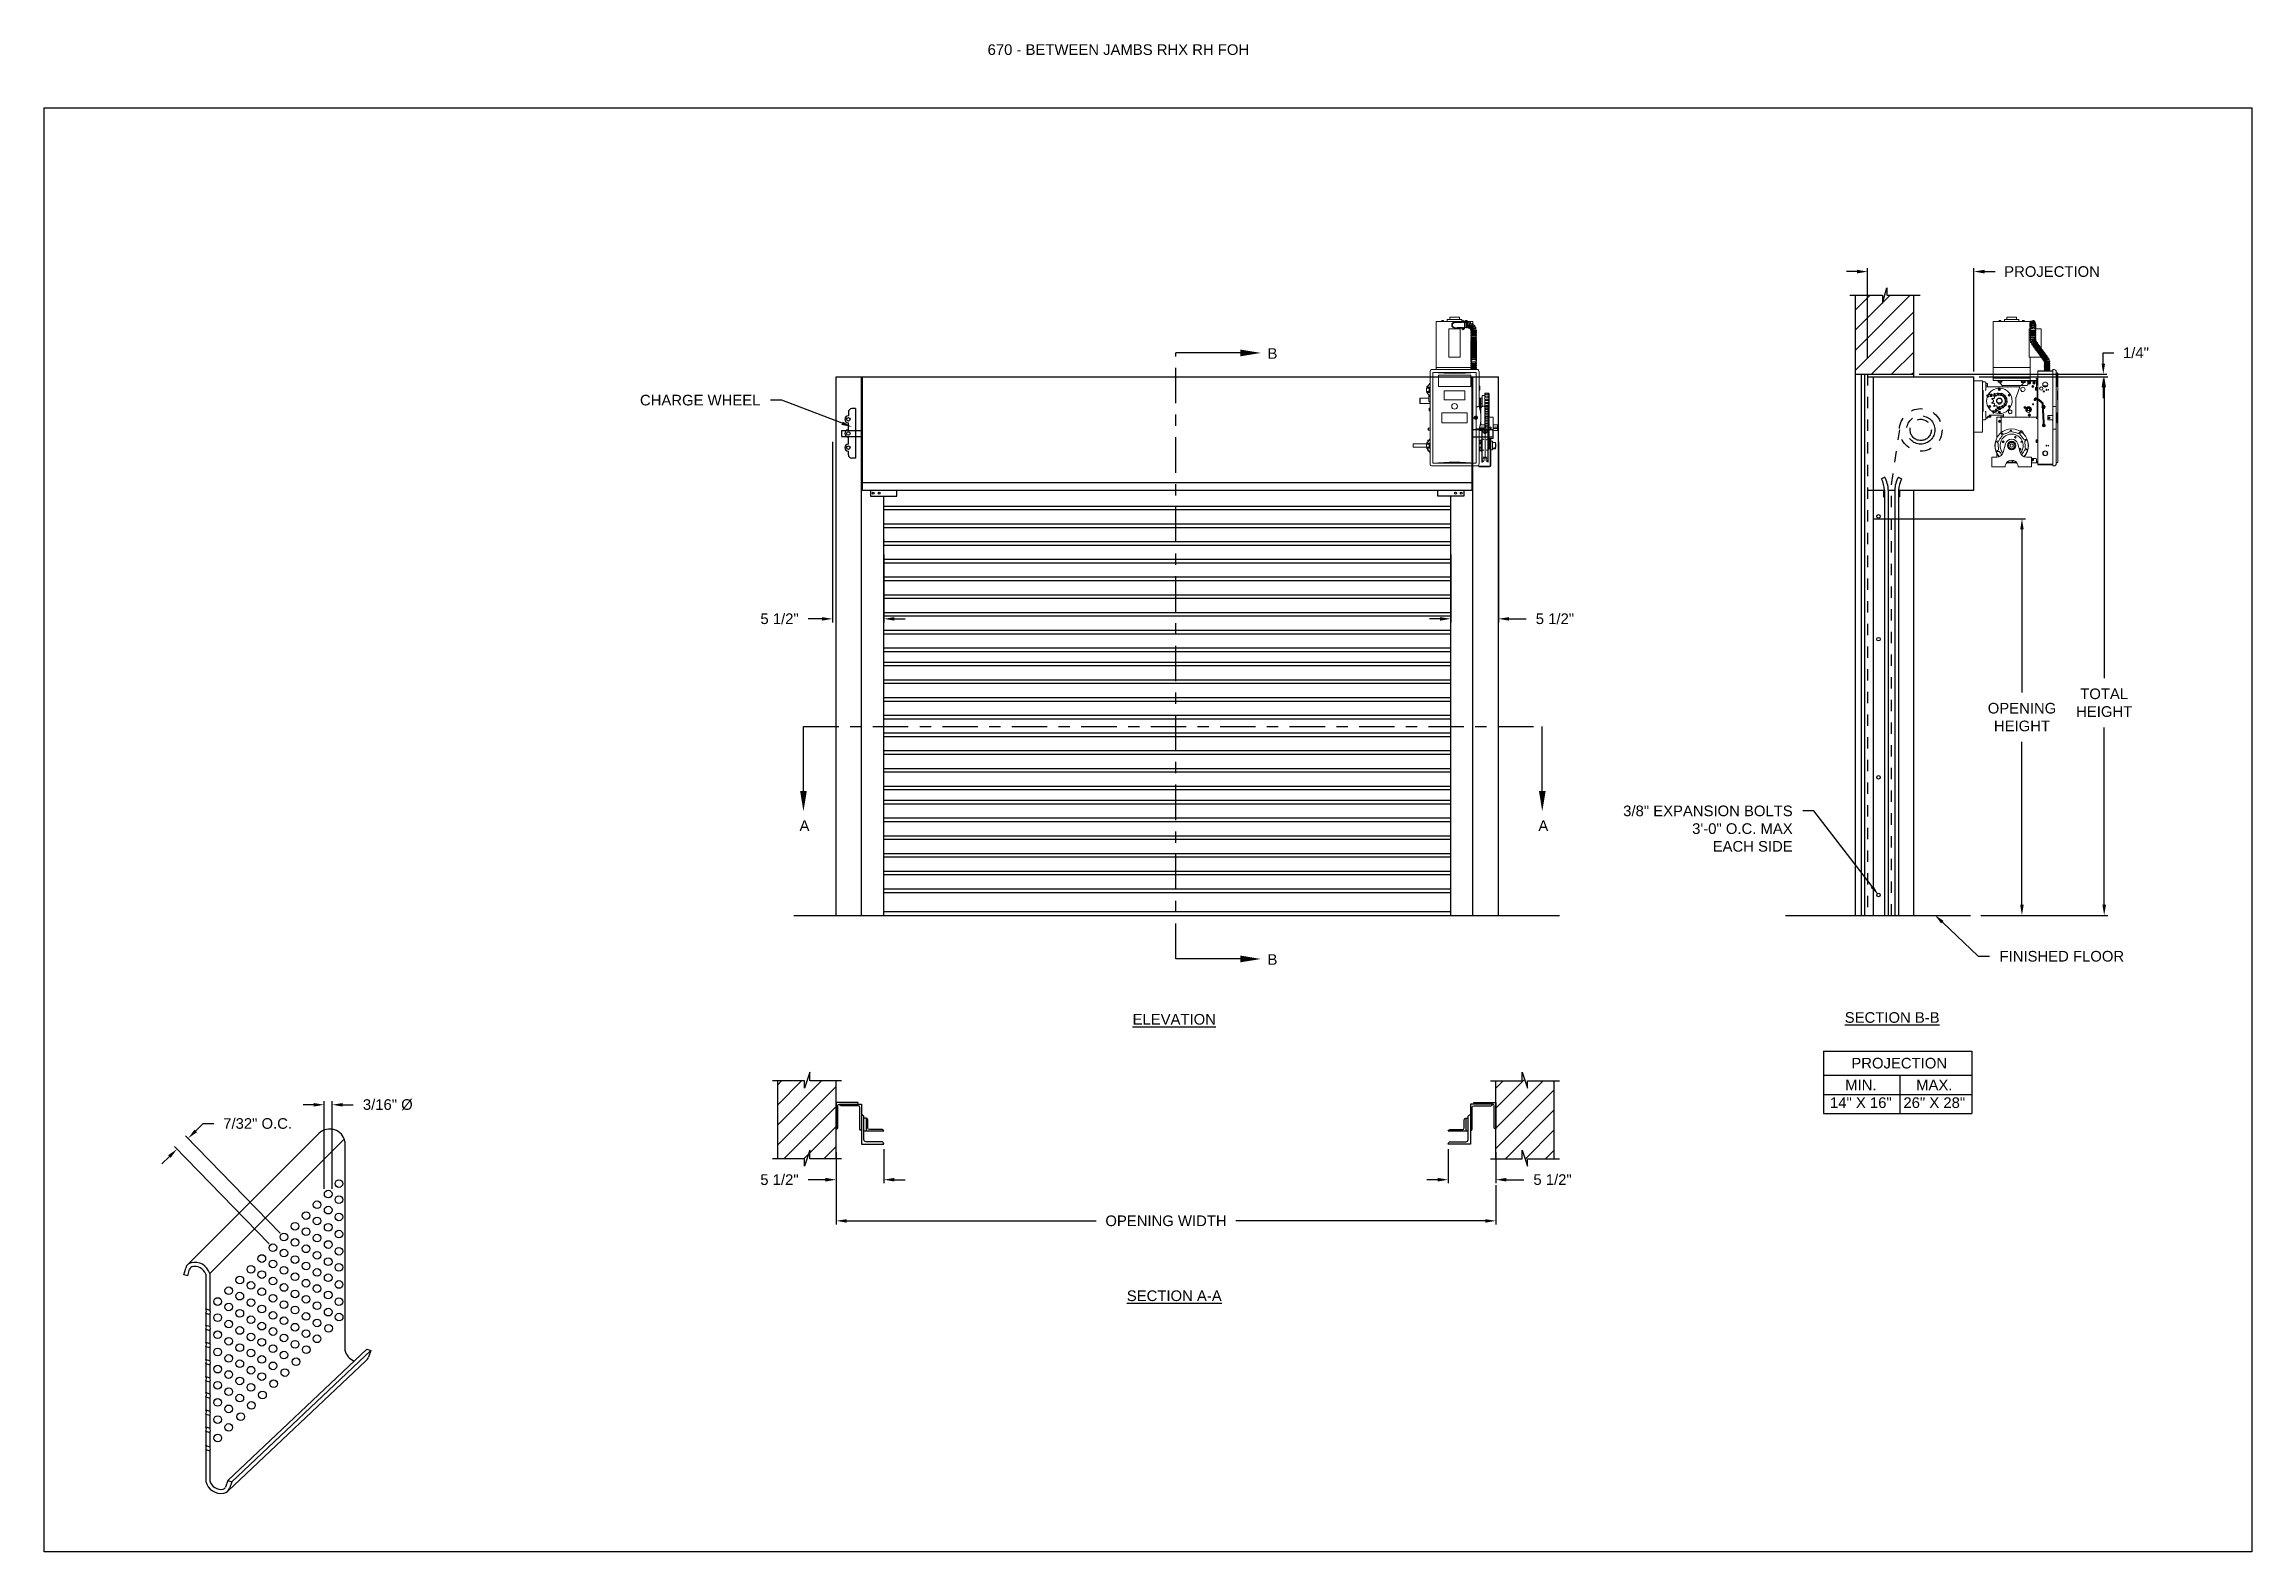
# Model space of a CAD drawing. Header units: inches. Extents: x 169.6 to 213.8, y 195 to 266.5.
# Drawn here: x 194.28 to 213.75, y 195.05 to 208.34 of the extents above; entities that cross this region are included whole.
import ezdxf
from ezdxf import colors
from ezdxf.entities.mleader import LeaderData, LeaderLine
from ezdxf.math import Vec2, Vec3

# ---------------------------------------------------------------- set-up
doc = ezdxf.new("R2010")
doc.units = ezdxf.units.IN
doc.header["$LTSCALE"] = 0.25
doc.header["$MEASUREMENT"] = 0
for name, pattern in [('CENTER', [2, 1.25, -0.25, 0.25, -0.25]), ('HIDDEN', [0.375, 0.25, -0.125]), ('HIDDEN2', [0.1875, 0.125, -0.0625])]:
    doc.linetypes.add(name, pattern=pattern)
for name, color, linetype in [('ANNOTATIONS', 1, 'Continuous'), ('DETAILS', 4, 'Continuous'), ('RHX RH F.O.H.', 7, 'Continuous'), ('SECTION CUTS', 6, 'CENTER')]:
    doc.layers.add(name, color=color, linetype=linetype)
doc.styles.add('ARIAL', font='arial.ttf', dxfattribs={"height": 0.09375})
doc.styles.get("Standard").update_dxf_attribs({"font": 'romans.shx'})
doc.dimstyles.new('STANDARD$0', dxfattribs={"dimtxt": 0.09375, "dimasz": 0.09375, "dimexe": 0.03125, "dimexo": 0.046875, "dimgap": 0.09, "dimtad": 0, "dimtih": 1, "dimtoh": 1, "dimdec": 4, "dimzin": 0, "dimdsep": 46, "dimtxsty": 'ARIAL', "dimcen": 0.09, "dimadec": 0, "dimazin": 0, "dimtfac": 1, "dimtdec": 4, "dimtofl": 0, "dimtmove": 0, "dimatfit": 1, "dimfxl": 1, "dimtolj": 1, "dimtzin": 0, "dimarcsym": 0})
pattern_1 = [(45, (7.58987, -56.04494), (-0.08838835, 0.08838835), [])]

msp = doc.modelspace()

# ---------------------------------------------------------------- texts
at = {"layer": 'ANNOTATIONS', "insert": (202.60373, 208.34134), "char_height": 0.09375, "width": 4.6220629, "attachment_point": 1, "line_spacing_factor": 0.86134, "style": 'ARIAL'}
msp.add_mtext('670 - BETWEEN JAMBS RHX RH FOH', dxfattribs=at)
at = {"layer": 'ANNOTATIONS', "char_height": 0.09375, "attachment_point": 2, "style": 'ARIAL'}
for s, insert, width in [('{\\LELEVATION}', (204.24975, 199.79033), 3.0834986), ('{\\LSECTION B-B}', (210.58116, 199.80629), 1.3823677), ('{\\LSECTION A-A}', (204.24975, 197.3525), 1.3823677)]:
    msp.add_mtext(s, dxfattribs=dict(at, insert=insert, width=width))
for s, width, insert in [('PROJECTION ', 1.7594917, (210.64323, 199.40355)), ('MIN.\\P14" X 16" ', 0.6711642, (210.30511, 199.21156)), ('MAX.\\P26" X 28"', 0.6567117, (210.95254, 199.21156))]:
    msp.add_mtext_dynamic_manual_height_columns(s, width=width, gutter_width=1.36268, heights=[0], dxfattribs=dict(at, insert=insert))
at = {"layer": 'SECTION CUTS', "style": 'ARIAL'}
for s, p in [('B', (205.07242, 205.56807)), ('A', (200.94509, 201.40396)), ('A', (207.46104, 201.40396)), ('B', (205.07242, 200.22386))]:
    msp.add_text(s, height=0.09375, dxfattribs=at).set_placement(p)

# ---------------------------------------------------------------- blocks, each defined once
blk = doc.blocks.new('*D25')
at = {"layer": 'ANNOTATIONS', "color": 0, "lineweight": -2, "transparency": 16777216}
for p, q in [((210.411, 204.156), (211.757, 204.156)), ((211.726, 204.063), (211.726, 202.626)), ((211.726, 200.754), (211.726, 202.191)), ((211.364, 200.66), (211.757, 200.66))]:
    blk.add_line(p, q, dxfattribs=at)
at = {"layer": 'ANNOTATIONS', "color": 0, "transparency": 16777216}
for points in [[(211.71, 204.063), (211.741, 204.063), (211.726, 204.156)], [(211.71, 200.754), (211.741, 200.754), (211.726, 200.66)]]:
    blk.add_solid(points, dxfattribs=at)
at = {"layer": 'defpoints', "color": 0, "transparency": 16777216}
for p in [(210.364, 204.156), (211.726, 204.156), (211.318, 200.66)]:
    blk.add_point(p, dxfattribs=at)
at = {"layer": 'ANNOTATIONS', "color": 0, "transparency": 16777216, "insert": (211.726, 202.408), "char_height": 0.09375, "attachment_point": 5, "style": 'ARIAL'}
blk.add_mtext('\\A1;OPENING \\PHEIGHT', dxfattribs=at)
blk = doc.blocks.new('*D26')
at = {"layer": 'ANNOTATIONS', "color": 0, "lineweight": -2, "transparency": 16777216}
for p, q in [((211.349, 205.41), (212.482, 205.41)), ((212.451, 205.316), (212.451, 202.752)), ((212.451, 200.754), (212.451, 202.317)), ((211.364, 200.66), (212.482, 200.66))]:
    blk.add_line(p, q, dxfattribs=at)
at = {"layer": 'ANNOTATIONS', "color": 0, "transparency": 16777216}
for points in [[(212.435, 205.316), (212.467, 205.316), (212.451, 205.41)], [(212.435, 200.754), (212.467, 200.754), (212.451, 200.66)]]:
    blk.add_solid(points, dxfattribs=at)
at = {"layer": 'defpoints', "color": 0, "transparency": 16777216}
for p in [(211.302, 205.41), (211.318, 200.66), (212.451, 200.66)]:
    blk.add_point(p, dxfattribs=at)
at = {"layer": 'ANNOTATIONS', "color": 0, "transparency": 16777216, "insert": (212.451, 202.535), "char_height": 0.0938, "attachment_point": 5, "style": 'ARIAL'}
blk.add_mtext('\\A1;TOTAL\\PHEIGHT', dxfattribs=at)
blk = doc.blocks.new('*D27')
at = {"layer": 'ANNOTATIONS', "color": 0, "lineweight": -2, "transparency": 16777216}
for p, q in [((210.271, 206.337), (210.177, 206.337)), ((210.364, 205.572), (210.364, 206.368)), ((211.302, 205.457), (211.302, 206.368)), ((211.396, 206.337), (211.489, 206.337))]:
    blk.add_line(p, q, dxfattribs=at)
at = {"layer": 'ANNOTATIONS', "color": 0, "transparency": 16777216}
for points in [[(210.271, 206.353), (210.271, 206.321), (210.364, 206.337)], [(211.396, 206.353), (211.396, 206.321), (211.302, 206.337)]]:
    blk.add_solid(points, dxfattribs=at)
at = {"layer": 'defpoints', "color": 0, "transparency": 16777216}
for p in [(211.302, 206.337), (210.364, 205.525), (211.302, 205.41)]:
    blk.add_point(p, dxfattribs=at)
at = {"layer": 'ANNOTATIONS', "color": 0, "transparency": 16777216, "insert": (211.991, 206.337), "char_height": 0.09375, "attachment_point": 5, "style": 'ARIAL'}
blk.add_mtext('\\A1;PROJECTION', dxfattribs=at)
blk = doc.blocks.new('*D30')
at = {"layer": 'ANNOTATIONS', "color": 0, "lineweight": -2, "transparency": 16777216}
for p, q in [((201.688, 198.597), (201.688, 198.298)), ((201.268, 198.571), (201.268, 198.298)), ((201.174, 198.329), (201.021, 198.329)), ((201.782, 198.329), (201.876, 198.329))]:
    blk.add_line(p, q, dxfattribs=at)
at = {"layer": 'ANNOTATIONS', "color": 0, "transparency": 16777216}
for points in [[(201.174, 198.345), (201.174, 198.313), (201.268, 198.329)], [(201.782, 198.345), (201.782, 198.313), (201.688, 198.329)]]:
    blk.add_solid(points, dxfattribs=at)
at = {"layer": 'defpoints', "color": 0, "transparency": 16777216}
for p in [(201.268, 198.618), (201.688, 198.643), (201.268, 198.329)]:
    blk.add_point(p, dxfattribs=at)
at = {"layer": 'ANNOTATIONS', "color": 0, "transparency": 16777216, "insert": (200.768, 198.329), "char_height": 0.0938, "attachment_point": 5, "style": 'ARIAL'}
blk.add_mtext('\\A1;5 1/2"', dxfattribs=at)
blk = doc.blocks.new('*D31')
at = {"layer": 'ANNOTATIONS', "color": 0, "lineweight": -2, "transparency": 16777216}
for p, q in [((212.443, 205.526), (212.443, 205.621)), ((212.443, 205.621), (212.537, 205.621)), ((210.818, 205.432), (212.474, 205.432)), ((211.349, 205.41), (212.474, 205.41)), ((212.443, 205.316), (212.443, 205.222))]:
    blk.add_line(p, q, dxfattribs=at)
at = {"layer": 'ANNOTATIONS', "color": 0, "transparency": 16777216}
for points in [[(212.428, 205.526), (212.459, 205.526), (212.443, 205.432)], [(212.428, 205.316), (212.459, 205.316), (212.443, 205.41)]]:
    blk.add_solid(points, dxfattribs=at)
at = {"layer": 'defpoints', "color": 0, "transparency": 16777216}
for p in [(210.771, 205.432), (211.302, 205.41), (212.443, 205.432)]:
    blk.add_point(p, dxfattribs=at)
at = {"layer": 'ANNOTATIONS', "color": 0, "transparency": 16777216, "insert": (212.731, 205.621), "char_height": 0.0938, "attachment_point": 5, "style": 'ARIAL'}
blk.add_mtext('\\A1;1/4"', dxfattribs=at)
blk = doc.blocks.new('*D32')
at = {"layer": 'ANNOTATIONS', "color": 0, "lineweight": -2, "transparency": 16777216}
for p, q in [((206.666, 198.597), (206.666, 198.298)), ((207.086, 198.571), (207.086, 198.298)), ((206.572, 198.329), (206.478, 198.329)), ((207.179, 198.329), (207.333, 198.329))]:
    blk.add_line(p, q, dxfattribs=at)
at = {"layer": 'ANNOTATIONS', "color": 0, "transparency": 16777216}
for points in [[(206.572, 198.345), (206.572, 198.313), (206.666, 198.329)], [(207.179, 198.345), (207.179, 198.313), (207.086, 198.329)]]:
    blk.add_solid(points, dxfattribs=at)
at = {"layer": 'defpoints', "color": 0, "transparency": 16777216}
for p in [(206.666, 198.643), (207.086, 198.618), (207.086, 198.329)]:
    blk.add_point(p, dxfattribs=at)
at = {"layer": 'ANNOTATIONS', "color": 0, "transparency": 16777216, "insert": (207.586, 198.329), "char_height": 0.0938, "attachment_point": 5, "style": 'ARIAL'}
blk.add_mtext('\\A1;5 1/2"', dxfattribs=at)
blk = doc.blocks.new('*D33')
at = {"layer": 'ANNOTATIONS', "color": 0, "lineweight": -2, "transparency": 16777216}
for p, q in [((201.236, 204.837), (201.236, 203.243)), ((201.688, 203.841), (201.688, 203.243)), ((201.142, 203.275), (201.022, 203.275)), ((201.782, 203.275), (201.876, 203.275))]:
    blk.add_line(p, q, dxfattribs=at)
at = {"layer": 'ANNOTATIONS', "color": 0, "transparency": 16777216}
for points in [[(201.142, 203.29), (201.142, 203.259), (201.236, 203.275)], [(201.782, 203.29), (201.782, 203.259), (201.688, 203.275)]]:
    blk.add_solid(points, dxfattribs=at)
at = {"layer": 'defpoints', "color": 0, "transparency": 16777216}
for p in [(201.236, 204.884), (201.688, 203.888), (201.236, 203.275)]:
    blk.add_point(p, dxfattribs=at)
at = {"layer": 'ANNOTATIONS', "color": 0, "transparency": 16777216, "insert": (200.769, 203.275), "char_height": 0.0938, "attachment_point": 5, "style": 'ARIAL'}
blk.add_mtext('\\A1;5 1/2"', dxfattribs=at)
blk = doc.blocks.new('*D34')
at = {"layer": 'ANNOTATIONS', "color": 0, "lineweight": -2, "transparency": 16777216}
for p, q in [((207.108, 204.837), (207.108, 203.243)), ((206.688, 203.841), (206.688, 203.243)), ((206.594, 203.275), (206.501, 203.275)), ((207.202, 203.275), (207.354, 203.275))]:
    blk.add_line(p, q, dxfattribs=at)
at = {"layer": 'ANNOTATIONS', "color": 0, "transparency": 16777216}
for points in [[(206.594, 203.29), (206.594, 203.259), (206.688, 203.275)], [(207.202, 203.29), (207.202, 203.259), (207.108, 203.275)]]:
    blk.add_solid(points, dxfattribs=at)
at = {"layer": 'defpoints', "color": 0, "transparency": 16777216}
for p in [(207.108, 204.884), (206.688, 203.888), (207.108, 203.275)]:
    blk.add_point(p, dxfattribs=at)
at = {"layer": 'ANNOTATIONS', "color": 0, "transparency": 16777216, "insert": (207.607, 203.275), "char_height": 0.0938, "attachment_point": 5, "style": 'ARIAL'}
blk.add_mtext('\\A1;5 1/2"', dxfattribs=at)
blk = doc.blocks.new('*D35')
at = {"layer": 'ANNOTATIONS', "color": 0, "lineweight": -2, "transparency": 16777216}
for p, q in [((201.268, 198.427), (201.268, 197.934)), ((207.086, 198.282), (207.086, 197.934)), ((201.362, 197.966), (203.561, 197.966)), ((206.992, 197.966), (204.793, 197.966))]:
    blk.add_line(p, q, dxfattribs=at)
at = {"layer": 'ANNOTATIONS', "color": 0, "transparency": 16777216}
for points in [[(201.362, 197.981), (201.362, 197.95), (201.268, 197.966)], [(206.992, 197.981), (206.992, 197.95), (207.086, 197.966)]]:
    blk.add_solid(points, dxfattribs=at)
at = {"layer": 'defpoints', "color": 0, "transparency": 16777216}
for p in [(201.268, 198.474), (207.086, 198.329), (207.086, 197.966)]:
    blk.add_point(p, dxfattribs=at)
at = {"layer": 'ANNOTATIONS', "color": 0, "transparency": 16777216, "insert": (204.177, 197.966), "char_height": 0.09375, "attachment_point": 5, "style": 'ARIAL'}
blk.add_mtext('\\A1;OPENING WIDTH', dxfattribs=at)
blk = doc.blocks.new('*D96')
at = {"layer": 'ANNOTATIONS', "color": 0, "lineweight": -2, "transparency": 16777216}
for p, q in [((196.661, 198.99), (196.567, 198.99)), ((196.754, 198.249), (196.754, 199.021)), ((196.822, 198.249), (196.822, 199.021)), ((196.916, 198.99), (197.009, 198.99))]:
    blk.add_line(p, q, dxfattribs=at)
at = {"layer": 'ANNOTATIONS', "color": 0, "transparency": 16777216}
for points in [[(196.661, 199.005), (196.661, 198.974), (196.754, 198.99)], [(196.916, 199.005), (196.916, 198.974), (196.822, 198.99)]]:
    blk.add_solid(points, dxfattribs=at)
at = {"layer": 'defpoints', "color": 0, "transparency": 16777216}
for p in [(196.822, 198.99), (196.754, 198.202), (196.822, 198.202)]:
    blk.add_point(p, dxfattribs=at)
at = {"layer": 'ANNOTATIONS', "color": 0, "transparency": 16777216, "insert": (197.314, 198.99), "char_height": 0.09375, "attachment_point": 5, "style": 'ARIAL'}
blk.add_mtext('\\A1;3/16" %%C', dxfattribs=at)
blk = doc.blocks.new('*D97')
at = {"layer": 'ANNOTATIONS', "color": 0, "lineweight": -2, "transparency": 16777216}
for p, q in [((195.62, 198.759), (195.687, 198.824)), ((195.687, 198.824), (195.781, 198.824)), ((196.268, 197.762), (195.434, 198.621)), ((196.365, 197.857), (195.531, 198.716)), ((195.388, 198.534), (195.321, 198.468))]:
    blk.add_line(p, q, dxfattribs=at)
at = {"layer": 'ANNOTATIONS', "color": 0, "transparency": 16777216}
for points in [[(195.377, 198.545), (195.399, 198.522), (195.455, 198.599)], [(195.609, 198.77), (195.631, 198.748), (195.553, 198.694)]]:
    blk.add_solid(points, dxfattribs=at)
at = {"layer": 'defpoints', "color": 0, "transparency": 16777216}
for p in [(195.553, 198.694), (196.398, 197.823), (196.3, 197.729)]:
    blk.add_point(p, dxfattribs=at)
at = {"layer": 'ANNOTATIONS', "color": 0, "transparency": 16777216, "insert": (196.166, 198.824), "char_height": 0.09375, "width": 0.88829, "attachment_point": 5, "style": 'ARIAL'}
blk.add_mtext('\\A1;7/32" O.C.', dxfattribs=at)

# ---------------------------------------------------------------- dimensions: what is measured, and where the dimension line sits
at = {"layer": 'ANNOTATIONS'}
for base, p1, p2, text, picture, middle in [((211.30198, 206.337), (210.36448, 205.52483), (211.30198, 205.40979), 'PROJECTION', '*D27', (211.99109, 206.337)), ((207.1082, 203.27459), (206.68813, 203.88797), (207.1082, 204.88384), '5 1/2"', '*D34', (207.60699, 203.27459)), ((196.82195, 198.98967), (196.75431, 198.20235), (196.82195, 198.20235), '3/16" %%C', '*D96', (197.3141, 198.98967)), ((207.0857, 198.32903), (206.66563, 198.64345), (207.0857, 198.61832), '5 1/2"', '*D32', (207.5857, 198.32903)), ((207.0857, 197.96557), (201.26806, 198.47368), (207.0857, 198.32903), 'OPENING WIDTH', '*D35', (204.17688, 197.96557))]:
    dim = msp.add_linear_dim(base=base, p1=p1, p2=p2, text=text, dimstyle='STANDARD$0', dxfattribs=at)
    dim.commit()
    dim.dimension.update_dxf_attribs({"geometry": picture, "text_midpoint": middle, "dimtype": 160})
for base, p1, p2, angle, text, picture, middle in [((212.44323, 205.43201), (211.30198, 205.40979), (210.77073, 205.43201), 90, '1/4"', '*D31', (212.73106, 205.6213)), ((212.45104, 200.65979), (211.30198, 205.40979), (211.3176, 200.65979), 90, 'TOTAL\\PHEIGHT', '*D26', (212.45104, 202.53479)), ((201.2357, 203.27459), (201.68813, 203.88797), (201.2357, 204.88384), 180, '5 1/2"', '*D33', (200.76927, 203.27459)), ((201.26806, 198.32903), (201.68813, 198.64345), (201.26806, 198.61832), 180, '5 1/2"', '*D30', (200.76806, 198.32903))]:
    dim = msp.add_linear_dim(base=base, p1=p1, p2=p2, angle=angle, text=text, dimstyle='STANDARD$0', dxfattribs=at)
    dim.commit()
    dim.dimension.update_dxf_attribs({"geometry": picture, "text_midpoint": middle, "dimtype": 160})
dim = msp.add_linear_dim(base=(211.72555, 204.15643), p1=(211.3176, 200.65979), p2=(210.36448, 204.15643), angle=90, text='OPENING \\PHEIGHT', dimstyle='STANDARD$0', dxfattribs=at)
dim.commit()
dim.dimension.update_dxf_attribs({"geometry": '*D25', "text_midpoint": (211.72555, 202.40811)})
dim = msp.add_aligned_dim(p1=(196.30046, 197.72865), p2=(196.39801, 197.82339), distance=1.21302, text='7/32" O.C.', dimstyle='STANDARD$0', dxfattribs=at)
dim.commit()
dim.dimension.update_dxf_attribs({"geometry": '*D97', "text_midpoint": (196.16591, 198.82422)})

# ---------------------------------------------------------------- hatches: boundary and pattern name
at = {"layer": 'RHX RH F.O.H.', "linetype": 'Continuous'}
h = msp.add_hatch(dxfattribs=at)
h.set_pattern_fill('ANSI31', color=256, style=0)
h.set_pattern_definition([(45, (8.14122, -56.04494), (-0.08838835, 0.08838835), [])])
h.paths.add_polyline_path([(210.77073, 205.39321), (210.77073, 206.12781), (210.53423, 206.12781), (210.53423, 206.19246), (210.49582, 206.05911), (210.49582, 206.12781), (210.2551, 206.12781), (210.2551, 205.57751)])
h.paths.add_polyline_path([(210.2551, 205.57751), (210.2551, 205.43201), (210.77073, 205.43201), (210.77073, 205.37945), (210.77073, 205.39321)])
at = {"layer": 'RHX RH F.O.H.'}
h = msp.add_hatch(dxfattribs=at)
h.set_pattern_fill('ANSI31', color=256, style=0)
h.set_pattern_definition(pattern_1)
h.paths.add_polyline_path([(200.98964, 199.13614), (200.98964, 199.20025), (200.75243, 199.20025), (200.75243, 198.51275), (200.98964, 198.51275), (200.98964, 198.44864), (201.03654, 198.59071), (201.03654, 198.51275), (201.26806, 198.51275), (201.26806, 199.20025), (201.03654, 199.20025), (201.03654, 199.27821)])
h = msp.add_hatch(dxfattribs=at)
h.set_pattern_fill('ANSI31', color=256, style=0)
h.set_pattern_definition(pattern_1)
h.paths.add_polyline_path([(207.36412, 199.13614), (207.36412, 199.20025), (207.60132, 199.20025), (207.60132, 198.51275), (207.36412, 198.51275), (207.36412, 198.44864), (207.31722, 198.59071), (207.31722, 198.51275), (207.0857, 198.51275), (207.0857, 199.20025), (207.31722, 199.20025), (207.31722, 199.27821)])

# ---------------------------------------------------------------- linework, layer by layer
at = {"layer": 'ANNOTATIONS'}
for p, q in [((209.97454, 199.46298), (209.97454, 198.91161)), ((209.97454, 199.46298), (211.28231, 199.46298)), ((211.28231, 199.46298), (211.28231, 198.91161)), ((209.97454, 199.25151), (211.28231, 199.25151)), ((210.64739, 199.25151), (210.64739, 198.91161)), ((209.97454, 199.08156), (211.28231, 199.08156)), ((209.97454, 198.91161), (211.28231, 198.91161))]:
    msp.add_line(p, q, dxfattribs=at)
at = {"layer": 'defpoints'}
msp.add_lwpolyline([(213.75315, 195.04721), (194.28327, 195.04721), (194.28327, 207.78232), (213.75315, 207.78232)], close=True, dxfattribs=at)
at = {"layer": 'DETAILS'}
for p, q in [((195.55357, 197.58344), (196.70966, 198.73969)), ((195.74462, 197.50099), (196.93026, 198.68679)), ((195.55089, 197.48066), (195.51608, 197.48983)), ((195.74462, 197.50099), (195.74462, 197.32047)), ((195.74462, 197.50099), (195.74462, 197.17848)), ((195.74462, 197.14136), (195.74462, 197.03649)), ((195.74462, 196.99937), (195.74462, 196.88503)), ((195.74462, 196.84791), (195.74462, 196.73358)), ((195.74462, 196.69646), (195.74462, 196.58212)), ((195.903, 195.67675), (197.12971, 196.83486)), ((195.9059, 195.58652), (197.11978, 196.73252)), ((195.93707, 195.66515), (197.16379, 196.82326)), ((197.12971, 196.83486), (197.16379, 196.82326)), ((195.74462, 196.545), (195.74462, 196.44013)), ((195.74462, 196.40301), (195.74462, 196.28867)), ((195.74462, 196.25155), (195.74462, 196.21392)), ((195.903, 195.67675), (195.93707, 195.66515))]:
    msp.add_line(p, q, dxfattribs=at)
at = {"layer": 'DETAILS', "linetype": 'Continuous'}
for p, q in [((196.93586, 198.6658), (196.93586, 198.47667)), ((196.93586, 198.47667), (196.93586, 198.10535)), ((196.93586, 198.22143), (196.93586, 196.82473)), ((195.51608, 197.48983), (195.53167, 197.54902)), ((195.55089, 197.48066), (195.56648, 197.53984)), ((195.70862, 197.4953), (195.70862, 197.45268)), ((195.70862, 197.4953), (195.70862, 197.18944)), ((195.70862, 197.45268), (195.70862, 197.33143)), ((195.70862, 197.18944), (195.74462, 197.17848)), ((195.70862, 197.15232), (195.74462, 197.14136)), ((195.70862, 197.15232), (195.70862, 197.04745)), ((195.70862, 197.04745), (195.74462, 197.03649)), ((195.70862, 197.01033), (195.74462, 196.99937)), ((195.70862, 197.01033), (195.70862, 196.89599)), ((195.70862, 196.89599), (195.74462, 196.88503)), ((195.70862, 196.85887), (195.74462, 196.84791)), ((195.70862, 196.85887), (195.70862, 196.74454)), ((195.70862, 196.74454), (195.74462, 196.73358)), ((195.70862, 196.70742), (195.74462, 196.69646)), ((195.70862, 196.70742), (195.70862, 196.59308)), ((197.16379, 196.82326), (197.14405, 196.76532)), ((195.70862, 196.59308), (195.74462, 196.58212)), ((195.70862, 196.55596), (195.74462, 196.545)), ((195.70862, 196.55596), (195.70862, 196.45109)), ((195.70862, 196.45109), (195.74462, 196.44013)), ((195.70862, 196.41397), (195.74462, 196.40301)), ((195.70862, 196.41397), (195.70862, 196.29963)), ((195.70862, 196.29963), (195.74462, 196.28867)), ((195.70862, 196.26251), (195.74462, 196.25155)), ((195.70862, 196.26251), (195.70862, 196.14817)), ((195.70862, 196.14817), (195.74462, 196.13721)), ((195.70862, 196.11105), (195.74462, 196.10009)), ((195.70862, 196.11105), (195.70862, 195.98355)), ((195.74462, 196.25155), (195.74462, 196.13721)), ((195.74462, 196.10009), (195.74462, 195.97259)), ((195.70862, 195.98897), (195.70862, 195.98355)), ((195.70862, 195.98355), (195.74462, 195.97259)), ((195.70862, 195.94838), (195.74462, 195.93742)), ((195.70862, 195.94838), (195.70862, 195.66879)), ((195.74462, 195.97801), (195.74462, 195.97259)), ((195.74462, 195.93742), (195.74462, 195.67328)), ((195.903, 195.67675), (195.88326, 195.61881)), ((195.93707, 195.66515), (195.91734, 195.60721))]:
    msp.add_line(p, q, dxfattribs=at)
at = {"layer": 'DETAILS'}
for centre in [(196.78813, 198.20235), (196.88309, 198.2946), (196.59307, 198.01287), (196.69058, 198.10762), (196.78813, 198.06036), (196.88309, 198.15261), (196.88309, 198.00115), (196.39801, 197.82339), (196.49552, 197.91813), (196.59307, 197.87088), (196.69058, 197.96563), (196.69058, 197.81417), (196.78813, 197.9089), (196.88309, 197.84969), (196.20295, 197.63391), (196.30046, 197.72865), (196.30046, 197.58666), (196.39801, 197.6814), (196.49552, 197.77614), (196.49552, 197.62469), (196.59307, 197.71942), (196.69058, 197.66271), (196.78813, 197.75744), (196.78813, 197.60599), (196.88309, 197.69823), (196.00891, 197.44415), (196.10642, 197.5389), (196.10642, 197.39691), (196.20295, 197.49191), (196.30046, 197.4352), (196.39801, 197.52994), (196.49552, 197.47323), (196.59307, 197.56796), (196.59307, 197.41651), (196.69058, 197.51125), (196.78813, 197.464), (196.88309, 197.55624), (196.88309, 197.40479), (195.81385, 197.25467), (195.91136, 197.34942), (195.91136, 197.20743), (196.00891, 197.30216), (196.10642, 197.24545), (196.20295, 197.34046), (196.30046, 197.28375), (196.39801, 197.37848), (196.39801, 197.22702), (196.49552, 197.32177), (196.59307, 197.27451), (196.69058, 197.36926), (196.69058, 197.2178), (196.78813, 197.31254), (196.88309, 197.25333), (195.81385, 197.11268), (195.91136, 197.05597), (196.00891, 197.1507), (196.10642, 197.09399), (196.20295, 197.189), (196.20295, 197.03754), (196.30046, 197.13229), (196.39801, 197.08503), (196.49552, 197.17978), (196.49552, 197.02832), (196.59307, 197.12306), (196.69058, 197.06635), (196.78813, 197.16108), (196.79144, 197.0184), (196.88483, 197.11771), (195.81385, 196.96122), (195.81385, 196.80976), (195.91136, 196.90451), (196.00891, 196.99925), (196.00891, 196.84779), (196.10642, 196.94253), (196.20295, 196.89555), (196.30046, 196.9903), (196.30046, 196.83884), (196.39801, 196.93357), (196.49552, 196.87686), (196.59307, 196.9716), (196.59457, 196.8301), (196.6902, 196.92566), (195.81385, 196.65831), (195.91136, 196.75305), (196.00891, 196.7058), (196.10642, 196.80054), (196.10642, 196.64909), (196.20295, 196.74409), (196.30046, 196.68738), (196.39801, 196.78212), (196.40613, 196.62774), (196.50457, 196.7233), (195.81385, 196.51631), (195.91136, 196.61106), (195.91136, 196.4596), (196.00891, 196.55434), (196.10642, 196.49763), (196.20295, 196.59263), (196.20863, 196.43063), (196.3077, 196.52937), (195.81385, 196.36486), (195.91136, 196.30815), (196.00891, 196.40288), (196.01716, 196.23944), (196.11082, 196.33826), (195.81385, 196.2134), (195.81401, 196.05095), (195.91113, 196.14433)]:
    msp.add_circle(centre, 0.03382, dxfattribs=at)
at = {"layer": 'DETAILS', "linetype": 'Continuous'}
for centre, radius, start, end in [((196.80232, 198.64017), 0.13598, 10.863278, 133.0071), ((195.59658, 197.53191), 0.06712, 94.455994, 165.238447), ((195.59658, 197.53191), 0.03112, 94.455994, 165.238447), ((195.61109, 197.46092), 0.13942, 16.704085, 105.097725), ((195.61109, 197.46092), 0.10342, 19.418795, 105.097725), ((197.07105, 196.8588), 0.13942, 194.145321, 247.788284), ((197.08052, 196.78695), 0.06712, 305.80078, 341.192006), ((195.84434, 195.70069), 0.10342, 195.372354, 279.63584), ((195.84434, 195.70069), 0.13942, 193.229519, 280.202105), ((195.85381, 195.62885), 0.03112, 284.601501, 341.192006), ((195.85381, 195.62885), 0.06712, 283.113693, 341.192006)]:
    msp.add_arc(centre, radius, start, end, dxfattribs=at)
at = {"layer": 'DETAILS'}
for centre, start, end in [((195.68035, 197.17088), 326.718605, 33.281395), ((195.68035, 197.02889), 326.718605, 33.281395), ((195.71635, 197.15992), 326.718605, 33.281395), ((195.71635, 197.01793), 326.718605, 33.281395), ((195.68035, 196.87743), 326.718605, 33.281395), ((195.71635, 196.86647), 326.718605, 33.281395), ((195.68035, 196.72598), 326.718605, 33.281395), ((195.71635, 196.71502), 326.718605, 33.281395), ((195.68035, 196.57452), 326.718605, 33.281395), ((195.68035, 196.43253), 326.718605, 33.281395), ((195.71635, 196.56356), 326.718605, 33.281395), ((195.68035, 196.28107), 326.718605, 33.281395), ((195.71635, 196.42157), 326.718605, 33.281395), ((195.71635, 196.27011), 326.718605, 33.281395), ((195.68035, 196.12961), 326.718605, 33.281395), ((195.71635, 196.11865), 326.718605, 33.281395), ((195.67973, 195.96596), 328.671459, 31.328541), ((195.71573, 195.955), 328.671459, 31.328541)]:
    msp.add_arc(centre, 0.03382, start, end, dxfattribs=at)
at = {"layer": 'RHX RH F.O.H.', "linetype": 'Continuous'}
for p, q in [((210.49582, 206.05911), (210.53423, 206.19246)), ((210.53423, 206.19246), (210.53423, 206.12781)), ((210.20871, 206.12781), (210.49582, 206.12781)), ((210.2551, 206.12781), (210.2551, 200.65979)), ((210.49582, 206.12781), (210.49582, 206.05911)), ((210.53423, 206.12781), (210.82942, 206.12781)), ((210.77073, 205.40979), (210.77073, 206.12781)), ((201.26806, 200.65979), (201.26806, 205.40979)), ((201.26806, 205.40979), (207.1082, 205.40979)), ((201.49275, 200.65979), (201.49275, 205.40979)), ((201.50063, 204.40979), (201.50063, 205.40979)), ((206.87563, 204.40979), (206.87563, 205.40979)), ((206.88351, 200.65979), (206.88351, 205.40979)), ((207.1082, 200.65979), (207.1082, 205.40979)), ((210.2551, 205.43201), (210.77073, 205.43201)), ((210.309, 205.43201), (210.309, 200.65979)), ((210.3367, 205.43201), (210.3367, 200.65979)), ((210.36448, 205.40979), (211.30198, 205.40979)), ((210.41725, 204.40979), (210.41725, 205.40979)), ((211.30198, 204.40979), (211.30198, 205.40979)), ((201.37563, 205.09729), (201.37563, 205.06604)), ((201.43813, 205.12854), (201.40688, 205.12854)), ((201.43813, 205.12854), (201.43813, 204.69104)), ((201.37563, 204.94104), (201.37563, 205.00354)), ((201.37563, 204.81604), (201.37563, 204.87854)), ((207.06313, 204.94104), (206.87563, 204.94104)), ((206.87563, 204.87854), (207.06313, 204.87854)), ((207.06313, 204.87854), (207.06313, 204.94104)), ((201.37563, 204.72229), (201.37563, 204.75354)), ((201.43813, 204.69104), (201.40688, 204.69104)), ((206.87563, 204.4756), (201.50063, 204.4756)), ((210.515, 204.52538), (210.48609, 204.5084)), ((210.63583, 204.52538), (210.66474, 204.5084)), ((201.50063, 204.40979), (206.87563, 204.40979)), ((201.57127, 204.40979), (201.57127, 204.35737)), ((201.57127, 204.35737), (201.80207, 204.35737)), ((201.68813, 200.65979), (201.68813, 204.35737)), ((201.80207, 204.35737), (201.80207, 204.40979)), ((206.57418, 204.35737), (206.57418, 204.40979)), ((206.80499, 204.35737), (206.57418, 204.35737)), ((206.68813, 200.65979), (206.68813, 204.35737)), ((206.80499, 204.40979), (206.80499, 204.35737)), ((210.36448, 204.40979), (210.51291, 204.40979)), ((210.41481, 204.40979), (210.41481, 200.65979)), ((210.5051, 204.40979), (210.5051, 204.35129)), ((210.5051, 204.35129), (210.51291, 204.35129)), ((210.51291, 204.40979), (210.51291, 200.65979)), ((210.54644, 204.40979), (210.60439, 204.40979)), ((210.54644, 204.40979), (210.54644, 200.65979)), ((210.60439, 204.40979), (210.60439, 200.65979)), ((210.63791, 204.40979), (211.30198, 204.40979)), ((210.63791, 204.40979), (210.63791, 200.65979)), ((210.64573, 204.35129), (210.63791, 204.35129)), ((210.64573, 204.40979), (210.64573, 204.35129)), ((210.77073, 200.65979), (210.77073, 204.40979)), ((209.6395, 200.65979), (211.27073, 200.65979)), ((200.98964, 199.20025), (200.70556, 199.20025)), ((201.03654, 199.27821), (200.98964, 199.13614)), ((200.98964, 199.13614), (200.98964, 199.20025)), ((201.03654, 199.20025), (201.03654, 199.27821)), ((201.31493, 199.20025), (201.03654, 199.20025)), ((207.03882, 199.20025), (207.31722, 199.20025)), ((207.31722, 199.20025), (207.31722, 199.27821)), ((207.31722, 199.27821), (207.36412, 199.13614)), ((207.36412, 199.13614), (207.36412, 199.20025)), ((207.36412, 199.20025), (207.6482, 199.20025)), ((201.49275, 198.99514), (201.49275, 198.64345)), ((206.86101, 198.99514), (206.86101, 198.64345)), ((201.53182, 198.87301), (201.51229, 198.87301)), ((206.82193, 198.87301), (206.84147, 198.87301)), ((201.49275, 198.76068), (201.49275, 198.76068)), ((201.68813, 198.75578), (201.51229, 198.75578)), ((201.68813, 198.75578), (201.68813, 198.75578)), ((206.66563, 198.75578), (206.66563, 198.75578)), ((206.86101, 198.76068), (206.86101, 198.76068)), ((200.98964, 198.51275), (200.70556, 198.51275)), ((201.03654, 198.59071), (200.98964, 198.44864)), ((200.98964, 198.44864), (200.98964, 198.51275)), ((201.03654, 198.51275), (201.03654, 198.59071)), ((201.31493, 198.51275), (201.03654, 198.51275)), ((207.03882, 198.51275), (207.31722, 198.51275)), ((207.31722, 198.51275), (207.31722, 198.59071)), ((207.31722, 198.59071), (207.36412, 198.44864)), ((207.36412, 198.51275), (207.6482, 198.51275)), ((207.36412, 198.44864), (207.36412, 198.51275))]:
    msp.add_line(p, q, dxfattribs=at)
at = {"layer": 'RHX RH F.O.H.', "linetype": 'Continuous', "lineweight": 15}
for p, q in [((206.55988, 205.89679), (206.78512, 205.89679)), ((206.60742, 205.89834), (206.62812, 205.89834)), ((206.60996, 205.90408), (206.60996, 205.90034)), ((206.60996, 205.90034), (206.60996, 205.90408)), ((206.60996, 205.90376), (206.61041, 205.90376)), ((206.60996, 205.90376), (206.60996, 205.89834)), ((206.60996, 205.89834), (206.60996, 205.90376)), ((206.60996, 205.90034), (206.60996, 205.90034)), ((206.61041, 205.89834), (206.61041, 205.90376)), ((206.61042, 205.90434), (206.62512, 205.90434)), ((206.61778, 205.89834), (206.61778, 205.90376)), ((206.62514, 205.90376), (206.62514, 205.89834)), ((206.62514, 205.90376), (206.62559, 205.90376)), ((206.62559, 205.89834), (206.62559, 205.90376)), ((206.65763, 205.91579), (206.78563, 205.91579)), ((206.67163, 205.58367), (206.67163, 205.83117)), ((206.67163, 205.83117), (206.77163, 205.83117)), ((206.67928, 205.93579), (206.76398, 205.93579)), ((206.76838, 205.89286), (206.72163, 205.88879)), ((206.72163, 205.88629), (206.76838, 205.89036)), ((206.76838, 205.84073), (206.72163, 205.84479)), ((206.72163, 205.84229), (206.76838, 205.83823)), ((206.7465, 205.88845), (206.78488, 205.88845)), ((206.78488, 205.84263), (206.7465, 205.84263)), ((206.78488, 205.89429), (206.76838, 205.89286)), ((206.76838, 205.89036), (206.76838, 205.89286)), ((206.76838, 205.89036), (206.78488, 205.89179)), ((206.76838, 205.83823), (206.76838, 205.84073)), ((206.78488, 205.83929), (206.76838, 205.84073)), ((206.76838, 205.83823), (206.78488, 205.83679)), ((206.77163, 205.58367), (206.77163, 205.83117)), ((206.78488, 205.88803), (206.78488, 205.89444)), ((206.78488, 205.88803), (206.79172, 205.88803)), ((206.79176, 205.84305), (206.78488, 205.84305)), ((206.78488, 205.84305), (206.78488, 205.83664)), ((206.79203, 205.83638), (206.796, 205.837)), ((206.79205, 205.8939), (206.79607, 205.89395)), ((206.79224, 205.8958), (206.79617, 205.89498)), ((206.79253, 205.83454), (206.79627, 205.83601)), ((206.79453, 205.84074), (206.796, 205.837)), ((206.79525, 205.89002), (206.79607, 205.89395)), ((206.796, 205.837), (206.79538, 205.83736)), ((206.79552, 205.8935), (206.79607, 205.89395)), ((206.79617, 205.89498), (206.79571, 205.89553)), ((206.79591, 205.83539), (206.79627, 205.83601)), ((206.796, 205.837), (206.79699, 205.83727)), ((206.796, 205.837), (206.79627, 205.83601)), ((206.79617, 205.89498), (206.79607, 205.89395)), ((206.79709, 205.89386), (206.79607, 205.89395)), ((206.79612, 205.89899), (206.79617, 205.89498)), ((206.79617, 205.89498), (206.79719, 205.89488)), ((206.79726, 205.83628), (206.79627, 205.83601)), ((206.79689, 205.83204), (206.79627, 205.83601)), ((206.79637, 205.84124), (206.79699, 205.83727)), ((206.80073, 205.83874), (206.79699, 205.83727)), ((206.79735, 205.83789), (206.79699, 205.83727)), ((206.79726, 205.83628), (206.79699, 205.83727)), ((206.79709, 205.89386), (206.79719, 205.89488)), ((206.79714, 205.88984), (206.79709, 205.89386)), ((206.79709, 205.89386), (206.79754, 205.8933)), ((206.80102, 205.89304), (206.79709, 205.89386)), ((206.79801, 205.89881), (206.79719, 205.89488)), ((206.79774, 205.89533), (206.79719, 205.89488)), ((206.8012, 205.89493), (206.79719, 205.89488)), ((206.80123, 205.8369), (206.79726, 205.83628)), ((206.79726, 205.83628), (206.79788, 205.83592)), ((206.79872, 205.83254), (206.79726, 205.83628)), ((206.80838, 205.84305), (206.8015, 205.84305)), ((206.80153, 205.88803), (206.80838, 205.88803)), ((206.80814, 205.89679), (206.88338, 205.89679)), ((206.80838, 205.89479), (206.80837, 205.89479)), ((206.80837, 205.83629), (206.80838, 205.83629)), ((206.80838, 205.83664), (206.80838, 205.89444)), ((206.80904, 205.84347), (206.80904, 205.88722)), ((206.81514, 205.89834), (206.83584, 205.89834)), ((206.817, 205.89834), (206.817, 205.90376)), ((206.81729, 205.89834), (206.81729, 205.90376)), ((206.818, 205.90434), (206.83298, 205.90434)), ((206.81942, 205.90376), (206.82017, 205.90376)), ((206.81942, 205.90376), (206.81942, 205.89834)), ((206.82008, 205.88722), (206.82008, 205.84347)), ((206.82017, 205.89834), (206.82017, 205.90376)), ((206.82195, 205.90034), (206.82195, 205.90408)), ((206.82195, 205.90034), (206.82484, 205.90034)), ((206.82484, 205.90408), (206.82484, 205.90034)), ((206.82633, 205.84347), (206.82633, 205.88722)), ((206.82663, 205.90376), (206.82761, 205.90376)), ((206.82663, 205.90376), (206.82663, 205.89834)), ((206.82761, 205.89834), (206.82761, 205.90376)), ((206.83368, 205.89834), (206.83368, 205.90376)), ((206.83397, 205.89834), (206.83397, 205.90376)), ((206.83571, 205.88722), (206.83571, 205.84347)), ((206.84196, 205.88647), (206.84196, 205.88722)), ((206.86842, 205.80472), (206.91217, 205.80472)), ((206.91217, 205.79847), (206.86842, 205.79847)), ((206.89888, 205.85709), (206.89883, 205.85704)), ((211.79673, 205.89679), (211.47323, 205.89679)), ((211.54147, 205.89834), (211.52077, 205.89834)), ((211.52268, 205.90376), (211.52268, 205.89834)), ((211.52355, 205.90376), (211.52314, 205.90376)), ((211.52314, 205.89834), (211.52314, 205.90376)), ((211.52355, 205.90376), (211.52355, 205.89834)), ((211.53854, 205.90434), (211.5237, 205.90434)), ((211.53068, 205.89834), (211.53068, 205.90376)), ((211.53825, 205.89834), (211.53825, 205.90376)), ((211.53875, 205.90376), (211.53825, 205.90376)), ((211.53875, 205.90376), (211.53875, 205.89834)), ((211.53884, 205.90408), (211.53884, 205.90034)), ((211.539, 205.90034), (211.53884, 205.90034)), ((211.539, 205.90034), (211.539, 205.90408)), ((211.5391, 205.89834), (211.5391, 205.90376)), ((211.53939, 205.89834), (211.53939, 205.90376)), ((211.53957, 205.90376), (211.53939, 205.90376)), ((211.53957, 205.90376), (211.53957, 205.89834)), ((211.69898, 205.91579), (211.57098, 205.91579)), ((211.67733, 205.93579), (211.59263, 205.93579)), ((211.74918, 205.89834), (211.72848, 205.89834)), ((211.73033, 205.89834), (211.73033, 205.90376)), ((211.73041, 205.90376), (211.73041, 205.89834)), ((211.7309, 205.90408), (211.7309, 205.90034)), ((211.73171, 205.90034), (211.7309, 205.90034)), ((211.74633, 205.90434), (211.73133, 205.90434)), ((211.73171, 205.90034), (211.73171, 205.90408)), ((211.73287, 205.90376), (211.7322, 205.90376)), ((211.7322, 205.89834), (211.7322, 205.90376)), ((211.73287, 205.90376), (211.73287, 205.89834)), ((211.7411, 205.89834), (211.7411, 205.90376)), ((211.74706, 205.89834), (211.74706, 205.90376)), ((211.74726, 205.90376), (211.74706, 205.90376)), ((211.74726, 205.90376), (211.74726, 205.89834)), ((211.74733, 205.89834), (211.74733, 205.90376)), ((211.78881, 205.58367), (211.78881, 205.83117)), ((211.79805, 205.83117), (211.78881, 205.83117)), ((211.79673, 205.89054), (211.79673, 205.84054)), ((211.79973, 205.89054), (211.79973, 205.87478)), ((211.79998, 205.89032), (211.79998, 205.89852)), ((211.79998, 205.83707), (211.79998, 205.83947)), ((211.801, 205.83814), (211.801, 205.84357)), ((211.801, 205.82035), (211.801, 205.82951)), ((211.84475, 205.80472), (211.801, 205.80472)), ((211.801, 205.79847), (211.84475, 205.79847)), ((211.82148, 205.89412), (211.82148, 205.90617)), ((211.82898, 205.89479), (211.82773, 205.89479)), ((211.82898, 205.88959), (211.82898, 205.90619)), ((211.83123, 205.90619), (211.83123, 205.88891)), ((211.83603, 205.8866), (211.84123, 205.89036)), ((211.83616, 205.89338), (211.8369, 205.8933)), ((211.8369, 205.8935), (211.83617, 205.89356)), ((211.84123, 205.89036), (211.83648, 205.89091)), ((211.83688, 205.89553), (211.8369, 205.89553)), ((211.83689, 205.89336), (211.84123, 205.89286)), ((211.84123, 205.89036), (211.84123, 205.89286)), ((211.84475, 205.84356), (211.84475, 205.83816)), ((211.84475, 205.8295), (211.84475, 205.82034)), ((211.89523, 205.83117), (211.84767, 205.83117)), ((211.84788, 205.86534), (211.84787, 205.86483)), ((206.86842, 205.78909), (206.91217, 205.78909)), ((206.91217, 205.78284), (206.86842, 205.78284)), ((206.86842, 205.77347), (206.91217, 205.77347)), ((206.91217, 205.76722), (206.86842, 205.76722)), ((206.86842, 205.75522), (206.91217, 205.75522)), ((206.91217, 205.74897), (206.86842, 205.74897)), ((206.86842, 205.73335), (206.86842, 205.72635)), ((206.86842, 205.71817), (206.86842, 205.71497)), ((206.91217, 205.72633), (206.91217, 205.73334)), ((206.91217, 205.71499), (206.91217, 205.7182)), ((211.84475, 205.78909), (211.801, 205.78909)), ((211.801, 205.78284), (211.84475, 205.78284)), ((211.84475, 205.77347), (211.801, 205.77347)), ((211.801, 205.76722), (211.84475, 205.76722)), ((211.84475, 205.75522), (211.801, 205.75522)), ((211.801, 205.74897), (211.84475, 205.74897)), ((206.50537, 205.45458), (206.50537, 205.35439)), ((206.91842, 205.47387), (206.52467, 205.47387)), ((206.53092, 205.44833), (206.53092, 204.64833)), ((206.53092, 205.44833), (206.91217, 205.44833)), ((206.86584, 205.49204), (206.55988, 205.49204)), ((206.57878, 205.32387), (206.57878, 205.42387)), ((206.8643, 205.42387), (206.57878, 205.42387)), ((206.67163, 205.58367), (206.77163, 205.58367)), ((206.8643, 205.32387), (206.8643, 205.42387)), ((206.86842, 205.55266), (206.86842, 205.54466)), ((206.86842, 205.53753), (206.86842, 205.53313)), ((206.91217, 205.52819), (206.86842, 205.52819)), ((206.86842, 205.52194), (206.91217, 205.52194)), ((206.91217, 205.51257), (206.86842, 205.51257)), ((206.86842, 205.50632), (206.91217, 205.50632)), ((206.91217, 205.49694), (206.86842, 205.49694)), ((206.86842, 205.49069), (206.91217, 205.49069)), ((206.91217, 205.48132), (206.86842, 205.48132)), ((206.86842, 205.47507), (206.91217, 205.47507)), ((206.91217, 205.54467), (206.91217, 205.55264)), ((206.91217, 205.53313), (206.91217, 205.53756)), ((206.91217, 205.44833), (206.91217, 205.06519)), ((206.93771, 205.14842), (206.93771, 205.45458)), ((211.47323, 205.49204), (211.79673, 205.49204)), ((211.89523, 205.58367), (211.78881, 205.58367)), ((211.86463, 205.4577), (211.86463, 205.21597)), ((211.99676, 205.4577), (211.86463, 205.4577)), ((211.99676, 205.46219), (211.86912, 205.46219)), ((211.87012, 205.4592), (211.86912, 205.4592)), ((211.87012, 205.46219), (211.87012, 205.4577)), ((211.926, 205.52819), (211.96975, 205.52819)), ((211.96975, 205.52194), (211.926, 205.52194)), ((211.926, 205.51257), (211.96975, 205.51257)), ((211.96975, 205.50632), (211.926, 205.50632)), ((211.926, 205.49694), (211.96975, 205.49694)), ((211.96975, 205.49069), (211.926, 205.49069)), ((211.926, 205.48132), (211.96975, 205.48132)), ((211.96975, 205.47507), (211.926, 205.47507)), ((211.926, 205.46819), (211.96975, 205.46819)), ((212.00958, 205.47365), (211.99676, 205.47387)), ((211.99676, 205.47387), (211.99676, 204.62278)), ((212.02801, 204.64175), (212.02801, 205.4549)), ((212.03445, 205.42387), (212.04311, 205.42387)), ((212.03472, 205.32387), (212.03472, 205.42387)), ((206.41538, 205.1762), (206.41538, 205.21929)), ((206.41838, 205.22229), (206.41838, 205.17308)), ((206.50537, 205.30895), (206.47562, 205.30895)), ((206.47562, 205.2802), (206.50537, 205.2802)), ((206.47687, 205.31708), (206.47687, 205.30895)), ((206.47687, 205.31708), (206.51026, 205.31708)), ((206.47687, 205.2802), (206.47687, 205.27208)), ((206.51026, 205.27208), (206.47687, 205.27208)), ((206.47718, 205.27166), (206.47718, 205.27208)), ((206.47718, 205.27166), (206.50533, 205.23458)), ((206.50565, 205.35458), (206.47721, 205.31752)), ((206.47721, 205.31752), (206.47721, 205.31708)), ((206.48039, 205.30963), (206.51026, 205.30993)), ((206.51026, 205.27922), (206.48039, 205.27952)), ((206.48255, 205.26441), (206.48091, 205.26658)), ((206.48092, 205.32259), (206.48255, 205.32469)), ((206.48255, 205.32466), (206.48092, 205.32254)), ((206.48092, 205.32254), (206.48092, 205.32259)), ((206.48255, 205.32466), (206.48257, 205.32469)), ((206.48255, 205.32469), (206.48255, 205.32466)), ((206.48257, 205.32469), (206.48255, 205.32469)), ((206.5052, 205.23458), (206.48255, 205.26441)), ((206.48257, 205.32469), (206.50548, 205.35453)), ((206.49127, 205.30958), (206.48997, 205.30958)), ((206.48997, 205.27958), (206.49127, 205.27958)), ((206.50537, 205.30971), (206.49127, 205.30958)), ((206.49127, 205.27958), (206.50537, 205.27944)), ((206.49693, 205.2852), (206.49693, 205.30395)), ((206.49743, 205.2852), (206.49743, 205.30395)), ((206.5052, 205.23458), (206.50561, 205.23458)), ((206.50559, 205.30982), (206.50537, 205.30971)), ((206.50537, 205.30971), (206.50537, 205.27944)), ((206.50537, 205.27944), (206.50559, 205.27933)), ((206.50537, 205.23458), (206.50537, 204.86189)), ((206.5054, 205.35453), (206.50543, 205.35458)), ((206.5054, 205.35458), (206.5054, 205.35453)), ((206.50565, 205.35458), (206.5054, 205.35458)), ((206.50548, 205.35453), (206.5054, 205.35453)), ((206.50561, 205.23458), (206.50561, 205.27208)), ((206.50565, 205.35458), (206.50565, 205.31708)), ((206.8643, 205.32387), (206.57878, 205.32387)), ((206.63123, 205.20512), (206.63123, 205.28637)), ((206.81185, 205.28637), (206.63123, 205.28637)), ((206.81185, 205.20512), (206.81185, 205.28637)), ((206.93771, 205.32936), (206.94148, 205.32936)), ((206.93771, 205.32918), (206.94148, 205.32918)), ((206.93771, 205.32316), (206.94148, 205.32316)), ((206.93771, 205.30377), (206.94148, 205.30377)), ((206.93771, 205.2904), (206.94148, 205.2904)), ((206.93771, 205.29022), (206.94148, 205.29022)), ((206.94398, 205.2926), (206.94398, 205.32698)), ((206.94438, 205.32073), (206.94438, 205.29885)), ((206.96538, 205.14885), (206.96538, 205.24573)), ((206.98825, 205.26141), (206.98825, 205.23618)), ((206.98825, 205.22341), (206.98825, 205.21341)), ((206.98963, 204.90731), (206.98963, 205.26641)), ((206.99763, 205.25796), (206.99763, 205.25118)), ((206.99763, 205.23978), (206.99763, 205.22809)), ((206.99763, 205.21276), (206.99763, 205.1988)), ((206.99824, 205.23118), (206.99824, 205.22841)), ((207.00214, 205.21464), (207.00214, 205.2132)), ((207.01148, 205.2132), (207.00214, 205.2132)), ((207.01148, 205.21464), (207.01148, 205.2132)), ((207.01538, 205.23118), (207.01538, 205.22841)), ((207.01638, 205.25796), (207.02438, 205.25796)), ((207.01638, 205.25796), (207.01638, 205.25118)), ((207.01638, 205.23979), (207.02438, 205.23979)), ((207.01638, 205.23979), (207.01638, 205.22809)), ((207.02438, 205.22809), (207.01638, 205.22809)), ((207.01638, 205.21276), (207.02438, 205.21276)), ((207.01638, 205.21276), (207.01638, 205.1988)), ((207.02438, 205.26641), (207.02438, 204.82922)), ((207.02488, 205.19623), (207.02488, 205.21341)), ((207.02575, 205.26141), (207.02575, 205.21341)), ((207.02788, 205.21929), (207.02788, 205.1762)), ((211.37698, 205.37229), (211.30198, 205.37229)), ((211.37698, 204.92229), (211.37698, 205.37229)), ((211.40198, 205.36454), (211.37698, 205.36454)), ((211.38448, 205.28579), (211.37698, 205.28579)), ((211.38448, 205.29022), (211.38448, 205.10436)), ((211.40823, 205.2965), (211.40823, 205.35829)), ((211.41988, 205.35096), (211.40823, 205.35096)), ((211.41988, 205.34908), (211.40823, 205.34908)), ((211.41988, 205.33525), (211.40823, 205.33525)), ((211.41988, 205.32097), (211.40823, 205.32097)), ((211.41988, 205.3205), (211.40823, 205.3205)), ((211.58975, 205.32229), (211.42055, 205.32229)), ((211.42977, 205.24781), (211.44542, 205.25051)), ((211.4319, 205.23549), (211.44755, 205.2382)), ((211.43483, 205.25011), (211.43979, 205.25306)), ((211.43485, 205.24869), (211.43483, 205.25011)), ((211.43979, 205.25306), (211.44461, 205.25037)), ((211.46081, 205.25317), (211.47646, 205.25588)), ((211.46294, 205.24086), (211.47859, 205.24356)), ((211.47148, 205.39829), (211.79848, 205.39829)), ((211.4746, 205.37679), (211.51377, 205.37679)), ((211.49185, 205.25854), (211.5075, 205.26124)), ((211.49398, 205.24622), (211.50963, 205.24893)), ((211.51377, 205.37479), (211.54847, 205.37479)), ((211.51381, 205.37679), (211.51547, 205.37679)), ((211.51402, 205.37679), (211.51402, 205.37479)), ((211.51488, 205.36314), (211.51488, 205.37479)), ((211.51566, 205.37679), (211.51566, 205.37479)), ((211.51566, 205.37679), (211.85814, 205.37679)), ((211.54511, 205.36139), (211.51713, 205.36139)), ((211.51778, 205.37679), (211.51778, 205.37479)), ((211.52038, 205.37679), (211.52038, 205.37479)), ((211.52144, 205.30011), (211.52639, 205.30306)), ((211.52152, 205.29433), (211.52144, 205.30011)), ((211.52656, 205.29152), (211.52152, 205.29433)), ((211.52167, 205.37679), (211.52167, 205.37479)), ((211.523, 205.36314), (211.523, 205.37479)), ((211.52511, 205.37679), (211.52511, 205.37479)), ((211.52639, 205.30306), (211.53144, 205.30025)), ((211.53152, 205.29448), (211.52656, 205.29152)), ((211.52679, 205.37679), (211.52679, 205.37479)), ((211.52957, 205.37679), (211.52957, 205.37479)), ((211.53021, 205.37679), (211.53021, 205.37479)), ((211.53144, 205.30025), (211.53152, 205.29448)), ((211.53405, 205.37679), (211.53405, 205.37479)), ((211.53436, 205.37679), (211.53436, 205.37479)), ((211.53706, 205.37679), (211.53706, 205.37479)), ((211.53899, 205.37679), (211.53899, 205.37479)), ((211.53924, 205.36314), (211.53924, 205.37479)), ((211.54221, 205.37679), (211.54221, 205.37479)), ((211.54295, 205.37679), (211.54295, 205.37479)), ((211.54567, 205.37679), (211.54567, 205.37479)), ((211.54736, 205.36314), (211.54736, 205.37479)), ((211.5474, 205.37679), (211.5474, 205.37479)), ((211.54845, 205.37679), (211.54845, 205.37479)), ((211.55248, 205.33354), (211.71748, 205.33354)), ((211.60088, 205.31604), (211.60088, 205.32229)), ((211.70692, 205.32229), (211.60088, 205.32229)), ((211.60804, 205.25011), (211.613, 205.25306)), ((211.60812, 205.24433), (211.60804, 205.25011)), ((211.61316, 205.24152), (211.60812, 205.24433)), ((211.613, 205.25306), (211.61804, 205.25025)), ((211.61812, 205.24448), (211.61316, 205.24152)), ((211.61804, 205.25025), (211.61812, 205.24448)), ((211.67314, 205.06104), (211.67314, 205.22838)), ((211.70924, 205.32868), (211.67352, 205.23052)), ((211.70298, 205.32229), (211.70298, 205.31147)), ((211.71314, 205.37679), (211.71314, 205.37304)), ((211.71314, 205.37304), (211.77689, 205.37304)), ((211.77011, 205.33279), (211.71512, 205.33279)), ((211.72148, 205.37104), (211.75618, 205.37104)), ((211.7215, 205.37304), (211.7215, 205.37104)), ((211.72252, 205.37304), (211.72252, 205.37104)), ((211.72272, 205.35939), (211.72272, 205.37104)), ((211.72423, 205.37304), (211.72423, 205.37104)), ((211.75282, 205.35764), (211.72485, 205.35764)), ((211.72696, 205.37304), (211.72696, 205.37104)), ((211.72767, 205.37304), (211.72767, 205.37104)), ((211.73087, 205.37304), (211.73087, 205.37104)), ((211.73251, 205.35939), (211.73251, 205.37104)), ((211.73282, 205.37304), (211.73282, 205.37104)), ((211.73551, 205.37304), (211.73551, 205.37104)), ((211.7358, 205.37304), (211.7358, 205.37104)), ((211.73964, 205.37304), (211.73964, 205.37104)), ((211.7403, 205.37304), (211.7403, 205.37104)), ((211.74308, 205.37304), (211.74308, 205.37104)), ((211.74475, 205.37304), (211.74475, 205.37104)), ((211.7482, 205.37304), (211.7482, 205.37104)), ((211.74863, 205.35939), (211.74863, 205.37104)), ((211.74951, 205.37304), (211.74951, 205.37104)), ((211.75211, 205.37304), (211.75211, 205.37104)), ((211.75425, 205.37304), (211.75425, 205.37104)), ((211.75495, 205.35939), (211.75495, 205.37104)), ((211.755, 205.35939), (211.755, 205.37104)), ((211.75592, 205.37304), (211.75592, 205.37104)), ((211.77636, 205.36429), (211.77636, 205.33904)), ((211.77689, 205.3668), (211.77689, 205.37679)), ((211.78261, 205.37054), (211.84876, 205.37054)), ((211.78408, 205.35342), (211.78408, 205.35642)), ((211.78437, 205.35642), (211.79941, 205.35642)), ((211.79941, 205.35342), (211.78437, 205.35342)), ((211.7997, 205.35642), (211.7997, 205.35342)), ((211.81564, 205.32306), (211.81553, 205.32074)), ((211.81553, 205.32074), (211.81594, 205.32095)), ((211.81553, 205.32074), (211.82153, 205.31689)), ((211.81575, 205.32554), (211.81564, 205.32306)), ((211.82797, 205.32249), (211.81564, 205.32306)), ((211.81564, 205.32306), (211.81602, 205.32264)), ((211.81586, 205.32786), (211.81575, 205.32554)), ((211.81575, 205.32554), (211.81617, 205.32592)), ((211.81575, 205.32554), (211.82809, 205.32496)), ((211.82219, 205.33114), (211.81586, 205.32786)), ((211.81625, 205.32761), (211.81586, 205.32786)), ((211.81594, 205.32095), (211.81602, 205.32264)), ((211.82155, 205.31735), (211.81594, 205.32095)), ((211.81602, 205.32264), (211.82755, 205.32211)), ((211.81617, 205.32592), (211.81625, 205.32761)), ((211.82771, 205.32538), (211.81617, 205.32592)), ((211.81625, 205.32761), (211.82217, 205.33067)), ((211.82153, 205.31689), (211.82787, 205.32017)), ((211.82155, 205.31735), (211.82153, 205.31689)), ((211.82748, 205.32041), (211.82155, 205.31735)), ((211.82217, 205.33067), (211.82219, 205.33114)), ((211.82217, 205.33067), (211.82779, 205.32708)), ((211.8282, 205.32729), (211.82219, 205.33114)), ((211.82465, 205.3561), (211.82564, 205.35893)), ((211.83911, 205.351), (211.82492, 205.356)), ((211.82592, 205.35883), (211.84011, 205.35383)), ((211.82755, 205.32211), (211.82748, 205.32041)), ((211.82748, 205.32041), (211.82787, 205.32017)), ((211.82797, 205.32249), (211.82755, 205.32211)), ((211.82779, 205.32708), (211.82771, 205.32538)), ((211.82809, 205.32496), (211.82771, 205.32538)), ((211.8282, 205.32729), (211.82779, 205.32708)), ((211.82787, 205.32017), (211.82797, 205.32249)), ((211.82797, 205.32249), (211.82809, 205.32496)), ((211.82809, 205.32496), (211.8282, 205.32729)), ((211.83487, 205.20768), (211.83914, 205.21943)), ((211.84038, 205.35373), (211.83938, 205.3509)), ((211.84564, 205.29379), (211.84564, 205.31279)), ((211.86032, 205.29283), (211.84564, 205.29838)), ((211.84564, 205.29512), (211.85709, 205.29079)), ((211.84864, 205.31579), (211.85201, 205.31579)), ((211.85764, 205.29079), (211.84864, 205.29079)), ((211.85212, 205.39499), (211.85212, 205.38939)), ((211.85312, 205.38882), (211.85312, 205.39557)), ((211.85324, 205.30448), (211.85324, 205.29729)), ((211.85412, 205.39499), (211.85412, 205.38939)), ((211.85501, 205.36429), (211.85501, 205.31879)), ((211.86439, 205.33929), (211.85501, 205.33929)), ((211.85512, 205.38882), (211.85512, 205.39557)), ((211.85524, 205.29613), (211.85524, 205.30563)), ((211.85762, 205.31486), (211.85762, 205.30902)), ((211.85814, 205.37679), (211.85814, 205.37154)), ((211.85862, 205.30844), (211.85862, 205.31544)), ((211.85964, 205.37004), (211.86064, 205.37004)), ((211.86064, 205.38142), (211.86064, 205.33929)), ((211.86439, 205.38142), (211.86064, 205.38142)), ((211.86064, 205.28503), (211.8621, 205.2889)), ((211.86064, 205.28779), (211.86064, 205.2158)), ((211.86162, 205.38617), (211.86162, 205.39822)), ((211.86162, 205.31784), (211.86162, 205.30563)), ((211.86162, 205.29613), (211.86162, 205.29612)), ((211.86163, 205.30818), (211.86163, 205.29358)), ((211.86439, 205.33929), (211.86439, 205.38142)), ((211.91214, 205.32944), (211.9501, 205.32944)), ((211.92383, 205.36094), (211.93841, 205.36094)), ((211.94018, 205.29083), (211.94018, 205.29833)), ((211.94169, 205.29083), (211.94169, 205.29833)), ((211.94169, 205.29833), (211.94318, 205.29833)), ((211.94169, 205.29083), (211.94318, 205.29083)), ((211.94269, 205.29083), (211.94269, 205.29833)), ((211.94318, 205.29833), (211.94318, 205.29083)), ((212.03445, 205.32387), (212.04311, 205.32387)), ((212.03936, 205.20512), (212.03936, 205.28637)), ((212.03936, 205.28637), (212.04271, 205.28637)), ((206.50537, 205.17308), (206.41838, 205.17308)), ((206.49654, 205.11132), (206.49654, 205.13027)), ((206.49954, 205.13327), (206.49954, 205.12835)), ((206.50537, 205.12835), (206.49954, 205.12835)), ((206.49954, 205.11323), (206.49954, 205.10832)), ((206.50537, 205.11323), (206.49954, 205.11323)), ((206.60869, 205.09208), (206.60869, 205.00458)), ((206.60869, 205.09208), (206.83439, 205.09208)), ((206.81185, 205.20512), (206.63123, 205.20512)), ((206.83439, 205.09208), (206.83439, 205.00458)), ((206.90048, 205.04983), (206.90048, 205.04683)), ((206.91581, 205.04983), (206.90077, 205.04983)), ((206.90077, 205.04683), (206.91581, 205.04683)), ((206.91217, 205.03146), (206.91217, 204.64833)), ((206.9161, 205.04683), (206.9161, 205.04983)), ((206.94547, 205.17308), (206.93771, 205.17308)), ((206.93771, 205.15023), (206.94525, 205.15023)), ((206.9391, 205.148), (206.9428, 205.148)), ((206.9391, 205.14441), (206.9391, 205.148)), ((206.9391, 205.14692), (206.93995, 205.14692)), ((206.93995, 205.14185), (206.93995, 205.14766)), ((206.94195, 205.14766), (206.93995, 205.14766)), ((206.93995, 205.14272), (206.94195, 205.14272)), ((206.9428, 205.14083), (206.94028, 205.14083)), ((206.94525, 205.1386), (206.94099, 205.1386)), ((206.94525, 205.13752), (206.94133, 205.13752)), ((206.94195, 205.14083), (206.94195, 205.14766)), ((206.94195, 205.14692), (206.9428, 205.14692)), ((206.9428, 205.148), (206.9428, 205.14083)), ((206.94354, 205.13006), (206.94354, 205.13327)), ((206.94525, 205.15023), (206.94525, 205.13752)), ((206.9492, 205.14609), (206.94525, 205.14609)), ((206.9492, 205.14115), (206.94525, 205.14115)), ((206.9492, 205.14086), (206.94525, 205.14086)), ((206.94547, 205.13892), (206.94525, 205.13894)), ((206.94547, 205.1386), (206.94525, 205.13861)), ((206.94547, 205.2116), (206.94547, 205.20839)), ((206.94547, 205.17983), (206.94547, 205.1712)), ((206.95422, 205.20839), (206.95422, 205.2116)), ((206.95422, 205.1712), (206.95422, 205.17983)), ((206.96538, 205.17308), (206.95422, 205.17308)), ((206.98825, 205.19623), (206.98825, 205.18623)), ((206.98825, 205.17032), (206.98825, 205.16032)), ((206.98825, 205.12454), (206.98825, 205.14981)), ((206.98825, 205.10928), (206.98825, 205.12073)), ((206.98825, 205.10401), (206.98825, 205.0906)), ((206.98825, 205.07874), (206.98825, 205.08874)), ((206.98825, 205.06347), (206.98825, 205.07527)), ((206.98825, 205.04821), (206.98825, 205.05821)), ((206.98825, 205.03294), (206.98825, 205.04571)), ((206.98825, 205.01767), (206.98825, 205.02767)), ((206.99763, 205.18251), (206.99763, 205.16919)), ((206.99763, 205.15535), (206.99763, 205.14375)), ((206.99763, 205.13481), (206.99763, 205.12786)), ((206.99763, 205.11954), (206.99763, 205.11259)), ((206.99763, 205.10428), (206.99763, 205.09732)), ((206.99763, 205.08901), (206.99763, 205.08206)), ((206.99763, 205.07374), (206.99763, 205.06679)), ((206.99763, 205.05847), (206.99763, 205.05152)), ((206.99763, 205.04321), (206.99763, 205.03626)), ((206.99763, 205.02794), (206.99763, 205.02099)), ((206.99824, 205.20841), (206.99824, 205.20123)), ((206.99824, 205.18123), (206.99824, 205.17532)), ((206.99824, 205.15535), (206.99824, 205.15481)), ((207.00214, 205.18138), (207.01148, 205.18138)), ((207.00214, 205.18138), (207.00214, 205.17818)), ((207.01148, 205.17818), (207.00214, 205.17818)), ((207.00214, 205.15061), (207.00214, 205.14827)), ((207.00214, 205.15061), (207.01148, 205.15061)), ((207.01148, 205.14827), (207.00214, 205.14827)), ((207.00214, 205.13236), (207.00214, 205.1315)), ((207.00214, 205.13236), (207.01148, 205.13236)), ((207.01148, 205.1315), (207.00214, 205.1315)), ((207.01148, 205.18138), (207.01148, 205.17818)), ((207.01148, 205.15061), (207.01148, 205.14827)), ((207.01148, 205.13236), (207.01148, 205.1315)), ((207.01538, 205.20123), (207.01538, 205.20841)), ((207.01538, 205.17532), (207.01538, 205.18123)), ((207.01538, 205.15481), (207.01538, 205.15513)), ((207.02438, 205.1988), (207.01638, 205.1988)), ((207.01638, 205.18251), (207.02438, 205.18251)), ((207.01638, 205.18251), (207.01638, 205.16919)), ((207.02438, 205.16919), (207.01638, 205.16919)), ((207.01638, 205.15534), (207.02438, 205.15534)), ((207.01638, 205.15534), (207.01638, 205.14375)), ((207.01638, 205.14375), (207.02438, 205.14375)), ((207.01638, 205.13481), (207.01638, 205.12786)), ((207.01638, 205.12786), (207.02438, 205.12786)), ((207.01638, 205.11954), (207.01638, 205.11259)), ((207.01638, 205.11259), (207.02438, 205.11259)), ((207.01638, 205.10428), (207.01638, 205.09732)), ((207.01638, 205.09732), (207.02438, 205.09732)), ((207.01638, 205.08901), (207.01638, 205.08206)), ((207.01638, 205.08206), (207.02438, 205.08206)), ((207.01638, 205.07374), (207.01638, 205.06679)), ((207.01638, 205.06679), (207.02438, 205.06679)), ((207.01638, 205.05847), (207.01638, 205.05152)), ((207.01638, 205.05152), (207.02438, 205.05152)), ((207.01638, 205.04321), (207.01638, 205.03626)), ((207.01638, 205.03626), (207.02438, 205.03626)), ((207.01638, 205.02794), (207.01638, 205.02099)), ((207.01638, 205.02099), (207.02438, 205.02099)), ((207.02488, 205.17308), (207.02438, 205.17308)), ((207.02488, 205.17308), (207.02488, 205.18623)), ((207.02575, 205.19623), (207.02575, 205.18623)), ((207.02575, 205.12454), (207.02575, 205.17396)), ((207.02575, 205.10928), (207.02575, 205.12073)), ((207.02575, 205.10401), (207.02575, 205.0906)), ((207.02575, 205.07874), (207.02575, 205.08874)), ((207.02575, 205.06347), (207.02575, 205.07527)), ((207.02575, 205.04821), (207.02575, 205.05821)), ((207.02575, 205.03294), (207.02575, 205.04294)), ((207.02575, 205.01767), (207.02575, 205.02767)), ((207.06162, 205.05354), (207.06162, 204.86604)), ((211.38448, 205.10879), (211.37698, 205.10879)), ((211.37698, 205.03004), (211.40198, 205.03004)), ((211.40823, 205.03629), (211.40823, 205.09808)), ((211.41988, 205.04604), (211.40823, 205.04604)), ((211.41988, 205.04544), (211.40823, 205.04544)), ((211.41988, 205.04513), (211.40823, 205.04513)), ((211.42182, 205.05932), (211.42182, 205.05354)), ((211.42182, 205.05354), (211.45088, 205.05354)), ((211.4261, 205.06292), (211.45088, 205.06292)), ((211.43483, 205.15011), (211.43979, 205.15306)), ((211.43492, 205.14433), (211.43483, 205.15011)), ((211.43996, 205.14152), (211.43492, 205.14433)), ((211.4363, 205.06292), (211.4363, 205.05354)), ((211.43757, 205.07229), (211.56398, 205.07229)), ((211.43979, 205.15306), (211.44483, 205.15025)), ((211.44492, 205.14448), (211.43996, 205.14152)), ((211.44483, 205.15025), (211.44492, 205.14448)), ((211.45082, 205.06292), (211.45082, 205.05354)), ((211.45088, 205.06292), (211.45088, 205.05354)), ((211.49059, 205.11596), (211.4767, 205.10826)), ((211.49665, 205.10502), (211.48275, 205.09732)), ((211.48635, 205.07129), (211.5426, 205.07129)), ((211.53468, 205.05342), (211.50343, 205.05342)), ((211.50343, 205.05342), (211.50343, 204.8692)), ((211.51815, 205.13123), (211.50425, 205.12353)), ((211.85263, 205.05379), (211.50998, 205.05379)), ((211.50998, 205.05379), (211.50998, 205.05342)), ((211.5242, 205.12029), (211.51031, 205.11259)), ((211.53273, 205.17934), (211.52023, 205.17934)), ((211.52023, 205.17934), (211.52023, 205.1762)), ((211.52023, 205.16684), (211.52023, 205.17308)), ((211.53273, 205.16814), (211.52023, 205.16814)), ((211.53273, 205.16684), (211.52023, 205.16684)), ((211.52144, 205.10011), (211.52639, 205.10306)), ((211.52152, 205.09433), (211.52144, 205.10011)), ((211.52656, 205.09152), (211.52152, 205.09433)), ((211.52261, 205.02162), (211.52492, 205.02353)), ((211.53235, 205.00978), (211.52279, 205.0214)), ((211.52511, 205.0233), (211.53467, 205.01168)), ((211.52639, 205.10306), (211.53144, 205.10025)), ((211.53152, 205.09448), (211.52656, 205.09152)), ((211.53144, 205.10025), (211.53152, 205.09448)), ((211.5457, 205.14649), (211.5318, 205.13879)), ((211.53273, 205.1762), (211.53273, 205.17934)), ((211.53273, 205.17308), (211.53273, 205.16684)), ((211.55673, 205.05504), (211.53433, 205.05504)), ((211.53483, 205.05535), (211.53549, 205.05535)), ((211.55176, 205.13556), (211.53786, 205.12786)), ((211.54093, 205.04717), (211.54093, 204.91634)), ((211.56398, 205.07854), (211.56398, 205.05379)), ((211.60623, 205.10879), (211.62073, 205.11716)), ((211.60623, 205.09204), (211.60623, 205.10879)), ((211.62073, 205.08367), (211.60623, 205.09204)), ((211.60804, 205.15011), (211.613, 205.15306)), ((211.60812, 205.14433), (211.60804, 205.15011)), ((211.61316, 205.14152), (211.60812, 205.14433)), ((211.613, 205.15306), (211.61804, 205.15025)), ((211.61812, 205.14448), (211.61316, 205.14152)), ((211.61804, 205.15025), (211.61812, 205.14448)), ((211.62073, 205.11716), (211.63523, 205.10879)), ((211.63523, 205.09204), (211.62073, 205.08367)), ((211.63523, 205.10879), (211.63523, 205.09204)), ((211.85439, 205.05479), (211.67939, 205.05479)), ((211.70298, 205.05479), (211.70298, 205.05379)), ((211.74607, 205.14109), (211.74458, 205.1393)), ((211.74458, 205.1393), (211.74504, 205.13922)), ((211.74458, 205.1393), (211.74705, 205.13261)), ((211.74504, 205.13922), (211.74612, 205.14053)), ((211.74735, 205.13297), (211.74504, 205.13922)), ((211.74765, 205.14299), (211.74607, 205.14109)), ((211.74607, 205.14109), (211.74612, 205.14053)), ((211.75557, 205.13319), (211.74607, 205.14109)), ((211.74612, 205.14053), (211.755, 205.13314)), ((211.74735, 205.13297), (211.74705, 205.13261)), ((211.74705, 205.13261), (211.75408, 205.1314)), ((211.75392, 205.13184), (211.74735, 205.13297)), ((211.74914, 205.14478), (211.74765, 205.14299)), ((211.74765, 205.14299), (211.74821, 205.14304)), ((211.74765, 205.14299), (211.75715, 205.1351)), ((211.74821, 205.14304), (211.7493, 205.14435)), ((211.7571, 205.13566), (211.74821, 205.14304)), ((211.7493, 205.14435), (211.74914, 205.14478)), ((211.75617, 205.14358), (211.74914, 205.14478)), ((211.7493, 205.14435), (211.75587, 205.14322)), ((211.755, 205.13314), (211.75392, 205.13184)), ((211.75392, 205.13184), (211.75408, 205.1314)), ((211.75408, 205.1314), (211.75557, 205.13319)), ((211.75557, 205.13319), (211.755, 205.13314)), ((211.75557, 205.13319), (211.75715, 205.1351)), ((211.75587, 205.14322), (211.75617, 205.14358)), ((211.75587, 205.14322), (211.75818, 205.13697)), ((211.75864, 205.13689), (211.75617, 205.14358)), ((211.75818, 205.13697), (211.7571, 205.13566)), ((211.75715, 205.1351), (211.7571, 205.13566)), ((211.75715, 205.1351), (211.75864, 205.13689)), ((211.75864, 205.13689), (211.75818, 205.13697)), ((211.77004, 205.12278), (211.77114, 205.12262)), ((211.77315, 205.11379), (211.77203, 205.11042)), ((211.77453, 205.1121), (211.77452, 205.11203)), ((211.77488, 205.05479), (211.77488, 205.05379)), ((211.78205, 205.13318), (211.78193, 205.13429)), ((211.78269, 205.07104), (211.78269, 205.07404)), ((211.78298, 205.07404), (211.79803, 205.07404)), ((211.79803, 205.07104), (211.78298, 205.07104)), ((211.78888, 205.13326), (211.78844, 205.13224)), ((211.79143, 205.10754), (211.79133, 205.1111)), ((211.7949, 205.1258), (211.7949, 205.12592)), ((211.79582, 205.11896), (211.79692, 205.1188)), ((211.79595, 205.12114), (211.796, 205.12115)), ((211.79831, 205.07404), (211.79831, 205.07104)), ((211.80613, 205.05379), (211.80613, 205.05479)), ((211.84769, 205.20636), (211.84661, 205.20341)), ((211.85263, 205.04479), (211.85263, 205.05379)), ((211.85563, 205.04179), (211.86463, 205.04179)), ((211.86064, 205.20704), (211.86064, 205.06104)), ((211.86463, 205.20722), (211.86463, 204.63895)), ((211.91413, 205.14872), (211.91703, 205.14915)), ((211.91872, 205.13752), (211.91475, 205.13694)), ((211.92445, 205.15023), (211.91703, 205.14915)), ((211.91752, 205.14581), (211.91703, 205.14915)), ((211.91872, 205.13752), (211.91823, 205.14086)), ((211.92614, 205.1386), (211.91872, 205.13752)), ((211.91949, 205.14609), (211.92021, 205.14115)), ((211.92361, 205.15599), (211.92437, 205.15075)), ((211.92445, 205.15023), (211.92614, 205.1386)), ((211.92494, 205.14689), (211.93028, 205.14766)), ((211.92566, 205.14194), (211.931, 205.14272)), ((211.92698, 205.13283), (211.92622, 205.13807)), ((211.931, 205.14272), (211.93028, 205.14766)), ((211.9538, 205.06408), (211.9538, 205.03258)), ((211.99676, 205.06708), (211.9568, 205.06708)), ((211.9568, 205.02958), (211.99676, 205.02958)), ((211.96435, 205.05458), (211.96675, 205.05458)), ((211.96435, 205.04233), (211.96435, 205.05432)), ((211.96675, 205.04208), (211.96435, 205.04208)), ((211.96675, 205.05432), (211.96675, 205.04233)), ((211.99676, 205.06833), (211.9908, 205.06833)), ((211.9908, 205.06833), (211.9908, 205.06708)), ((211.9908, 205.02958), (211.9908, 205.02833)), ((211.9908, 205.02833), (211.99676, 205.02833)), ((212.04326, 205.09208), (212.03753, 205.09208)), ((212.03753, 205.09208), (212.03753, 205.00458)), ((212.03802, 205.09208), (212.03802, 205.00458)), ((212.03936, 205.20512), (212.04271, 205.20512)), ((212.04263, 205.12387), (212.04263, 205.17387)), ((212.04313, 205.12387), (212.04313, 205.17387)), ((206.47687, 204.82458), (206.47687, 204.81645)), ((206.47687, 204.82458), (206.51026, 204.82458)), ((206.50565, 204.86208), (206.47721, 204.82502)), ((206.47721, 204.82502), (206.47721, 204.82458)), ((206.48092, 204.83009), (206.48255, 204.83219)), ((206.48255, 204.83216), (206.48092, 204.83004)), ((206.48092, 204.83004), (206.48092, 204.83009)), ((206.48255, 204.83216), (206.48257, 204.83219)), ((206.48255, 204.83219), (206.48255, 204.83216)), ((206.48257, 204.83219), (206.48255, 204.83219)), ((206.48257, 204.83219), (206.50548, 204.86203)), ((206.48603, 204.84792), (206.48603, 204.83669)), ((206.49465, 204.84792), (206.48603, 204.84792)), ((206.48659, 204.84992), (206.49618, 204.84992)), ((206.48988, 204.93845), (206.48988, 204.95547)), ((206.49138, 204.95634), (206.49138, 204.93759)), ((206.5054, 204.86203), (206.50543, 204.86208)), ((206.5054, 204.86208), (206.5054, 204.86203)), ((206.50565, 204.86208), (206.5054, 204.86208)), ((206.50548, 204.86203), (206.5054, 204.86203)), ((206.50565, 204.86208), (206.50565, 204.82458)), ((206.60869, 205.00458), (206.83439, 205.00458)), ((206.93771, 204.64208), (206.93771, 204.94823)), ((206.93771, 204.84382), (206.95717, 204.84382)), ((206.93771, 204.84282), (206.95717, 204.84282)), ((206.98963, 204.95354), (206.93953, 204.95354)), ((206.94339, 204.96604), (206.98825, 204.96604)), ((206.94478, 204.84792), (206.94478, 204.84399)), ((206.95717, 204.84792), (206.94478, 204.84792)), ((206.94478, 204.83079), (206.94478, 204.8186)), ((206.94534, 204.84992), (206.95662, 204.84992)), ((206.95717, 204.76052), (206.95717, 204.85364)), ((206.96333, 204.94978), (206.96333, 204.6563)), ((206.96654, 204.95029), (206.96654, 204.65579)), ((206.97128, 204.85893), (206.97244, 204.85893)), ((206.98825, 205.00241), (206.98825, 205.01305)), ((206.98825, 204.98714), (206.98825, 204.99714)), ((206.98825, 204.97187), (206.98825, 204.98187)), ((206.98825, 204.95661), (206.98825, 204.96661)), ((206.98825, 204.94134), (206.98825, 204.95134)), ((206.98825, 204.92607), (206.98825, 204.93607)), ((206.98825, 204.91081), (206.98825, 204.92081)), ((206.98825, 204.90925), (206.98825, 204.90853)), ((206.99117, 204.90454), (206.99117, 204.70154)), ((206.99763, 205.01267), (206.99763, 205.00572)), ((206.99763, 204.99741), (206.99763, 204.99046)), ((206.99763, 204.98214), (206.99763, 204.97519)), ((206.99763, 204.96687), (206.99763, 204.95992)), ((206.99763, 204.95161), (206.99763, 204.94466)), ((206.99763, 204.93634), (206.99763, 204.92939)), ((206.99763, 204.92107), (206.99763, 204.91412)), ((207.01105, 204.85893), (207.00989, 204.85893)), ((207.01579, 204.65579), (207.01579, 204.95029)), ((207.01638, 205.01267), (207.01638, 205.00572)), ((207.01638, 205.00572), (207.02438, 205.00572)), ((207.01638, 204.99741), (207.01638, 204.99046)), ((207.01638, 204.99046), (207.02438, 204.99046)), ((207.01638, 204.98214), (207.01638, 204.97519)), ((207.01638, 204.97519), (207.02438, 204.97519)), ((207.01638, 204.96687), (207.01638, 204.95992)), ((207.01638, 204.95992), (207.02438, 204.95992)), ((207.01638, 204.95161), (207.01638, 204.9502)), ((207.019, 204.6563), (207.019, 204.94978)), ((207.019, 204.94466), (207.02438, 204.94466)), ((207.019, 204.92939), (207.02438, 204.92939)), ((207.019, 204.91412), (207.02438, 204.91412)), ((207.019, 204.89886), (207.02438, 204.89886)), ((207.019, 204.88359), (207.02438, 204.88359)), ((207.019, 204.86832), (207.02438, 204.86832)), ((207.019, 204.85306), (207.02438, 204.85306)), ((207.019, 204.83779), (207.02438, 204.83779)), ((207.01967, 204.83572), (207.01967, 204.77036)), ((207.02117, 204.82922), (207.02117, 204.77687)), ((207.02575, 205.00241), (207.02575, 205.01241)), ((207.02575, 204.98714), (207.02575, 204.99714)), ((207.02575, 204.97187), (207.02575, 204.98187)), ((207.02575, 204.95661), (207.02575, 204.96661)), ((207.02575, 204.94134), (207.02575, 204.95134)), ((207.02575, 204.92607), (207.02575, 204.93607)), ((207.02575, 204.91081), (207.02575, 204.92081)), ((207.02575, 204.89554), (207.02575, 204.90554)), ((207.02575, 204.88027), (207.02575, 204.89027)), ((207.02575, 204.86501), (207.02575, 204.87501)), ((207.02575, 204.84974), (207.02575, 204.85974)), ((207.02575, 204.83447), (207.02575, 204.84836)), ((207.03092, 204.8335), (207.03092, 204.77275)), ((207.03307, 204.8335), (207.03092, 204.8335)), ((207.03307, 204.8335), (207.03307, 204.83422)), ((207.03627, 204.62694), (207.03627, 204.85954)), ((207.04167, 204.62694), (207.04167, 204.85954)), ((207.05567, 204.76554), (207.05567, 204.84054)), ((207.05717, 204.83904), (207.05717, 204.76704)), ((207.06162, 204.96604), (207.10063, 204.96604)), ((207.10063, 204.95354), (207.06162, 204.95354)), ((207.08217, 204.83117), (207.08217, 204.77492)), ((207.10063, 204.98479), (207.10063, 204.93479)), ((211.30198, 204.92229), (211.37698, 204.92229)), ((211.53485, 205.01146), (211.53253, 205.00955)), ((211.85113, 204.83354), (211.85113, 204.84954)), ((211.85297, 204.84561), (211.85297, 204.84002)), ((211.85397, 204.83944), (211.85397, 204.84619)), ((211.85563, 204.85404), (211.86463, 204.85404)), ((211.86463, 204.82904), (211.85563, 204.82904)), ((211.85637, 204.85186), (211.85637, 204.84627)), ((211.85737, 204.84619), (211.85737, 204.85244)), ((211.85863, 204.84619), (211.85863, 204.85404)), ((211.85863, 204.83944), (211.85863, 204.82904)), ((211.86162, 204.83679), (211.86162, 204.84884)), ((211.92972, 204.97459), (211.92972, 204.98433)), ((212.04326, 205.00458), (212.03753, 205.00458)), ((206.35592, 204.78894), (206.35592, 204.81714)), ((206.35742, 204.81864), (206.35742, 204.78744)), ((206.50537, 204.81645), (206.47562, 204.81645)), ((206.47562, 204.7877), (206.50537, 204.7877)), ((206.47687, 204.7877), (206.47687, 204.77958)), ((206.51026, 204.77958), (206.47687, 204.77958)), ((206.47718, 204.77916), (206.47718, 204.77958)), ((206.47718, 204.77916), (206.50533, 204.74208)), ((206.48039, 204.81713), (206.51026, 204.81743)), ((206.51026, 204.78672), (206.48039, 204.78702)), ((206.48255, 204.77191), (206.48091, 204.77408)), ((206.5052, 204.74208), (206.48255, 204.77191)), ((206.48603, 204.76733), (206.48603, 204.75817)), ((206.48603, 204.75817), (206.49299, 204.75817)), ((206.4945, 204.75617), (206.48659, 204.75617)), ((206.49127, 204.81708), (206.48997, 204.81708)), ((206.48997, 204.78708), (206.49127, 204.78708)), ((206.50537, 204.81721), (206.49127, 204.81708)), ((206.49127, 204.78708), (206.50537, 204.78694)), ((206.49693, 204.7927), (206.49693, 204.81145)), ((206.49743, 204.7927), (206.49743, 204.81145)), ((206.5052, 204.74208), (206.50561, 204.74208)), ((206.50559, 204.81732), (206.50537, 204.81721)), ((206.50537, 204.81721), (206.50537, 204.78694)), ((206.50537, 204.78694), (206.50559, 204.78683)), ((206.50537, 204.74208), (206.50537, 204.64208)), ((206.50561, 204.74208), (206.50561, 204.77958)), ((206.53092, 204.64833), (206.91217, 204.64833)), ((206.93771, 204.77513), (206.94478, 204.77513)), ((206.93771, 204.77413), (206.94478, 204.77413)), ((206.94478, 204.78749), (206.94478, 204.75817)), ((206.94478, 204.75817), (206.95717, 204.75817)), ((206.95662, 204.75617), (206.94534, 204.75617)), ((206.95717, 204.75244), (206.95717, 204.75817)), ((207.02438, 204.7764), (207.01967, 204.7764)), ((207.02438, 204.77687), (207.02438, 204.77096)), ((207.02575, 204.77687), (207.02575, 204.77596)), ((207.03092, 204.81114), (207.03307, 204.81114)), ((207.03307, 204.7964), (207.03092, 204.7964)), ((207.03092, 204.77275), (207.03307, 204.77275)), ((207.03307, 204.7964), (207.03307, 204.81114)), ((207.03307, 204.77187), (207.03307, 204.77275)), ((207.04167, 204.70004), (207.03627, 204.70004)), ((207.06694, 204.77933), (207.06652, 204.77769)), ((207.06652, 204.77769), (207.06909, 204.77657)), ((207.06653, 204.78121), (207.06669, 204.78125)), ((207.07024, 204.77989), (207.06694, 204.77933)), ((207.06909, 204.7797), (207.06909, 204.77657)), ((207.06909, 204.77657), (207.07239, 204.77714)), ((207.07281, 204.77877), (207.07024, 204.77989)), ((207.07239, 204.77896), (207.07239, 204.77714)), ((207.07239, 204.77714), (207.07281, 204.77877)), ((207.08567, 204.78744), (207.08567, 204.81864)), ((207.08717, 204.81714), (207.08717, 204.78894)), ((211.45898, 204.70004), (211.45898, 204.61554)), ((211.50498, 204.70004), (211.45898, 204.70004)), ((211.50343, 204.73688), (211.50343, 204.70004)), ((211.52099, 204.7046), (211.52176, 204.7075)), ((211.52127, 204.70452), (211.52142, 204.70248)), ((211.52473, 204.7036), (211.52127, 204.70452)), ((211.52242, 204.7081), (211.52204, 204.70742)), ((211.52204, 204.70742), (211.52328, 204.70709)), ((211.5805, 204.81803), (211.55945, 204.74155)), ((211.68084, 204.65154), (211.58912, 204.65154)), ((211.61972, 204.80643), (211.61974, 204.80641)), ((211.62268, 204.81264), (211.62267, 204.81267)), ((211.62389, 204.81405), (211.62389, 204.81401)), ((211.64123, 204.78875), (211.64124, 204.78872)), ((211.64308, 204.78968), (211.64152, 204.78885)), ((211.6452, 204.79122), (211.64518, 204.79124)), ((211.64776, 204.7941), (211.64777, 204.79407)), ((211.65039, 204.80045), (211.65036, 204.80047)), ((211.7105, 204.74155), (211.68945, 204.81803)), ((211.81098, 204.70004), (211.76498, 204.70004)), ((211.81098, 204.61554), (211.81098, 204.70004)), ((211.84868, 204.68904), (211.81098, 204.68904)), ((211.85648, 204.65154), (211.81098, 204.65154)), ((211.81264, 204.6825), (211.81507, 204.68425)), ((211.82161, 204.67006), (211.81281, 204.68226)), ((211.81524, 204.68402), (211.82405, 204.67182)), ((211.82422, 204.67158), (211.82178, 204.66983)), ((211.85493, 204.68279), (211.85493, 204.65154)), ((211.86463, 204.65979), (211.85493, 204.65979)), ((211.85648, 204.65454), (211.85493, 204.65454)), ((211.85898, 204.65704), (211.85898, 204.65979)), ((211.86198, 204.65704), (211.86198, 204.65979)), ((211.86463, 204.63895), (211.99676, 204.63895)), ((211.86912, 204.63745), (211.87012, 204.63745)), ((211.86912, 204.63446), (211.99676, 204.63446)), ((211.87012, 204.63895), (211.87012, 204.63446)), ((211.94018, 204.79833), (211.94018, 204.80583)), ((211.94169, 204.79833), (211.94169, 204.80583)), ((211.94169, 204.80583), (211.94318, 204.80583)), ((211.94169, 204.79833), (211.94318, 204.79833)), ((211.94269, 204.79833), (211.94269, 204.80583)), ((211.94318, 204.80583), (211.94318, 204.79833)), ((206.52467, 204.62278), (206.91842, 204.62278)), ((206.93517, 204.61554), (206.93517, 204.62094)), ((207.03027, 204.62094), (206.93517, 204.62094)), ((207.03027, 204.61554), (206.93517, 204.61554)), ((211.57481, 204.61554), (211.45898, 204.61554)), ((211.57741, 204.62094), (211.57853, 204.62094)), ((211.69143, 204.62094), (211.69254, 204.62094)), ((211.81098, 204.61554), (211.69514, 204.61554)), ((211.99676, 204.62278), (212.00958, 204.623))]:
    msp.add_line(p, q, dxfattribs=at)
at = {"layer": 'RHX RH F.O.H.', "linetype": 'HIDDEN2'}
msp.add_line((210.36448, 205.43201), (210.36448, 200.65979), dxfattribs=at)
at = {"layer": 'RHX RH F.O.H.'}
for p, q in [((201.31543, 204.93574), (201.50063, 204.93574)), ((201.31543, 204.93574), (201.31543, 204.88384)), ((201.31543, 204.88384), (201.50063, 204.88384)), ((200.89514, 200.65979), (207.64729, 200.65979)), ((206.68813, 200.69104), (201.68813, 200.69104)), ((200.75243, 198.51275), (200.75243, 199.20025)), ((201.26806, 198.51275), (201.26806, 199.20025)), ((207.0857, 198.51275), (207.0857, 199.20025)), ((207.60132, 198.51275), (207.60132, 199.20025))]:
    msp.add_line(p, q, dxfattribs=at)
at = {"layer": 'RHX RH F.O.H.', "linetype": 'HIDDEN'}
for p, q in [((210.57541, 204.45768), (210.64837, 204.94119)), ((210.57541, 200.65979), (210.57541, 204.45768))]:
    msp.add_line(p, q, dxfattribs=at)
at = {"layer": 'RHX RH F.O.H.', "color": 7}
for p, q in [((201.68813, 204.26901), (206.68813, 204.26901)), ((201.68813, 204.23776), (206.68813, 204.23776)), ((201.68813, 204.11276), (206.68813, 204.11276)), ((201.68813, 204.08151), (206.68813, 204.08151)), ((201.68813, 203.95651), (206.68813, 203.95651)), ((201.68813, 203.92526), (206.68813, 203.92526)), ((201.68813, 203.80026), (206.68813, 203.80026)), ((201.68813, 203.76901), (206.68813, 203.76901)), ((201.68813, 203.64401), (206.68813, 203.64401)), ((201.68813, 203.61276), (206.68813, 203.61276)), ((201.68813, 203.48776), (206.68813, 203.48776)), ((201.68813, 203.45651), (206.68813, 203.45651)), ((201.68813, 203.33151), (206.68813, 203.33151)), ((201.68813, 203.30026), (206.68813, 203.30026)), ((201.68813, 203.17526), (206.68813, 203.17526)), ((201.68813, 203.14401), (206.68813, 203.14401)), ((201.68813, 203.01901), (206.68813, 203.01901)), ((201.68813, 202.98776), (206.68813, 202.98776)), ((201.68813, 202.89401), (206.68813, 202.89401)), ((201.68813, 202.86276), (206.68813, 202.86276)), ((201.68813, 202.73776), (206.68813, 202.73776)), ((201.68813, 202.70651), (206.68813, 202.70651)), ((201.68813, 202.58151), (206.68813, 202.58151)), ((201.68813, 202.55026), (206.68813, 202.55026)), ((201.68813, 202.42526), (206.68813, 202.42526)), ((201.68813, 202.39401), (206.68813, 202.39401)), ((201.68813, 202.26901), (206.68813, 202.26901)), ((201.68813, 202.23776), (206.68813, 202.23776)), ((201.68813, 202.11276), (206.68813, 202.11276)), ((201.68813, 202.08151), (206.68813, 202.08151)), ((201.68813, 201.95651), (206.68813, 201.95651)), ((201.68813, 201.92526), (206.68813, 201.92526)), ((201.68813, 201.80026), (206.68813, 201.80026)), ((201.68813, 201.76901), (206.68813, 201.76901)), ((201.68813, 201.67526), (206.68813, 201.67526)), ((201.68813, 201.64401), (206.68813, 201.64401)), ((201.68813, 201.51901), (206.68813, 201.51901)), ((201.68813, 201.48776), (206.68813, 201.48776)), ((201.68813, 201.36276), (206.68813, 201.36276)), ((201.68813, 201.33151), (206.68813, 201.33151)), ((201.68813, 201.20651), (206.68813, 201.20651)), ((201.68813, 201.17526), (206.68813, 201.17526)), ((201.68813, 201.05026), (206.68813, 201.05026)), ((201.68813, 201.01901), (206.68813, 201.01901)), ((201.68813, 200.89401), (206.68813, 200.89401)), ((201.68813, 200.86276), (206.68813, 200.86276))]:
    msp.add_line(p, q, dxfattribs=at)
at = {"layer": 'RHX RH F.O.H.', "linetype": 'Continuous', "lineweight": 15, "flags": 128}
for points in [[(206.72899, 205.84165), (206.72585, 205.8409), (206.72163, 205.84054)], [(206.90822, 205.83681), (206.90837, 205.83687), (206.90851, 205.83691), (206.90862, 205.83696), (206.90871, 205.83699), (206.90879, 205.83702), (206.90884, 205.83704), (206.90887, 205.83705), (206.90888, 205.83705)], [(206.91217, 205.70479), (206.91214, 205.70537), (206.91162, 205.70766), (206.91041, 205.70986), (206.90855, 205.7119), (206.9061, 205.71371), (206.90315, 205.71523), (206.89978, 205.71641), (206.89611, 205.71723), (206.89225, 205.71764), (206.88833, 205.71764), (206.88447, 205.71723), (206.8808, 205.71641), (206.87743, 205.71523), (206.87448, 205.71371), (206.87203, 205.7119), (206.87018, 205.70986), (206.86896, 205.70766), (206.86844, 205.70537), (206.86842, 205.70479)], [(206.91217, 205.69217), (206.91214, 205.69275), (206.91162, 205.69504), (206.91041, 205.69724), (206.90855, 205.69928), (206.9061, 205.70109), (206.90315, 205.70261), (206.89978, 205.70379), (206.89611, 205.70461), (206.89225, 205.70502), (206.88833, 205.70502), (206.88447, 205.70461), (206.8808, 205.70379), (206.87743, 205.70261), (206.87448, 205.70109), (206.87203, 205.69928), (206.87018, 205.69724), (206.86896, 205.69504), (206.86844, 205.69275), (206.86842, 205.69217)], [(206.91217, 205.67955), (206.91214, 205.68013), (206.91162, 205.68242), (206.91041, 205.68462), (206.90855, 205.68666), (206.9061, 205.68847), (206.90315, 205.68999), (206.89978, 205.69117), (206.89611, 205.69199), (206.89225, 205.6924), (206.88833, 205.6924), (206.88447, 205.69199), (206.8808, 205.69117), (206.87743, 205.68999), (206.87448, 205.68847), (206.87203, 205.68666), (206.87018, 205.68462), (206.86896, 205.68242), (206.86844, 205.68013), (206.86842, 205.67955)], [(206.91217, 205.66693), (206.91214, 205.66751), (206.91162, 205.6698), (206.91041, 205.672), (206.90855, 205.67404), (206.9061, 205.67585), (206.90315, 205.67737), (206.89978, 205.67855), (206.89611, 205.67937), (206.89225, 205.67978), (206.88833, 205.67978), (206.88447, 205.67937), (206.8808, 205.67855), (206.87743, 205.67737), (206.87448, 205.67585), (206.87203, 205.67404), (206.87018, 205.672), (206.86896, 205.6698), (206.86844, 205.66751), (206.86842, 205.66693)], [(206.91217, 205.65431), (206.91214, 205.65489), (206.91162, 205.65718), (206.91041, 205.65938), (206.90855, 205.66142), (206.9061, 205.66323), (206.90315, 205.66475), (206.89978, 205.66593), (206.89611, 205.66674), (206.89225, 205.66716), (206.88833, 205.66716), (206.88447, 205.66674), (206.8808, 205.66593), (206.87743, 205.66475), (206.87448, 205.66323), (206.87203, 205.66142), (206.87018, 205.65938), (206.86896, 205.65718), (206.86844, 205.65489), (206.86842, 205.65431)], [(206.91217, 205.64169), (206.91214, 205.64227), (206.91162, 205.64456), (206.91041, 205.64676), (206.90855, 205.6488), (206.9061, 205.6506), (206.90315, 205.65213), (206.89978, 205.65331), (206.89611, 205.65412), (206.89225, 205.65454), (206.88833, 205.65454), (206.88447, 205.65412), (206.8808, 205.65331), (206.87743, 205.65213), (206.87448, 205.6506), (206.87203, 205.6488), (206.87018, 205.64676), (206.86896, 205.64456), (206.86844, 205.64227), (206.86842, 205.64169)], [(206.91217, 205.62907), (206.91214, 205.62965), (206.91162, 205.63194), (206.91041, 205.63414), (206.90855, 205.63618), (206.9061, 205.63798), (206.90315, 205.63951), (206.89978, 205.64069), (206.89611, 205.6415), (206.89225, 205.64192), (206.88833, 205.64192), (206.88447, 205.6415), (206.8808, 205.64069), (206.87743, 205.63951), (206.87448, 205.63798), (206.87203, 205.63618), (206.87018, 205.63414), (206.86896, 205.63194), (206.86844, 205.62965), (206.86842, 205.62907)], [(206.91217, 205.61645), (206.91214, 205.61703), (206.91162, 205.61932), (206.91041, 205.62152), (206.90855, 205.62356), (206.9061, 205.62536), (206.90315, 205.62688), (206.89978, 205.62807), (206.89611, 205.62888), (206.89225, 205.6293), (206.88833, 205.6293), (206.88447, 205.62888), (206.8808, 205.62807), (206.87743, 205.62688), (206.87448, 205.62536), (206.87203, 205.62356), (206.87018, 205.62152), (206.86896, 205.61932), (206.86844, 205.61703), (206.86842, 205.61645)], [(206.91217, 205.60383), (206.91214, 205.60441), (206.91162, 205.6067), (206.91041, 205.6089), (206.90855, 205.61094), (206.9061, 205.61274), (206.90315, 205.61426), (206.89978, 205.61545), (206.89611, 205.61626), (206.89225, 205.61668), (206.88833, 205.61668), (206.88447, 205.61626), (206.8808, 205.61545), (206.87743, 205.61426), (206.87448, 205.61274), (206.87203, 205.61094), (206.87018, 205.6089), (206.86896, 205.6067), (206.86844, 205.60441), (206.86842, 205.60383)], [(206.91217, 205.59121), (206.91214, 205.59179), (206.91162, 205.59408), (206.91041, 205.59628), (206.90855, 205.59831), (206.9061, 205.60012), (206.90315, 205.60164), (206.89978, 205.60283), (206.89611, 205.60364), (206.89225, 205.60405), (206.88833, 205.60405), (206.88447, 205.60364), (206.8808, 205.60283), (206.87743, 205.60164), (206.87448, 205.60012), (206.87203, 205.59831), (206.87018, 205.59628), (206.86896, 205.59408), (206.86844, 205.59179), (206.86842, 205.59121)], [(211.80174, 205.73313), (211.80157, 205.73312), (211.80143, 205.73312), (211.80131, 205.73312), (211.80121, 205.73312), (211.80114, 205.73312), (211.80108, 205.73312), (211.80104, 205.73312)], [(211.81681, 205.6919), (211.8171, 205.69211), (211.81794, 205.69272), (211.81931, 205.69372), (211.82117, 205.69508), (211.82346, 205.69675), (211.82611, 205.69868), (211.82902, 205.70081), (211.83211, 205.70306), (211.83527, 205.70537), (211.83841, 205.70766), (211.84142, 205.70986), (211.84421, 205.7119), (211.84669, 205.71371), (211.84877, 205.71523), (211.8504, 205.71641), (211.85151, 205.71723), (211.85208, 205.71764), (211.85215, 205.71769)], [(211.85768, 205.71012), (211.85739, 205.70991), (211.85655, 205.7093), (211.85518, 205.70829), (211.85331, 205.70693), (211.85102, 205.70526), (211.84838, 205.70333), (211.84547, 205.70121), (211.84238, 205.69895), (211.83921, 205.69664), (211.83608, 205.69435), (211.83306, 205.69215), (211.83027, 205.69012), (211.8278, 205.68831), (211.82571, 205.68679), (211.82409, 205.6856), (211.82298, 205.68479), (211.82241, 205.68438), (211.82234, 205.68433)], [(211.82602, 205.67928), (211.82631, 205.67948), (211.82715, 205.6801), (211.82852, 205.6811), (211.83039, 205.68246), (211.83268, 205.68413), (211.83532, 205.68606), (211.83823, 205.68819), (211.84132, 205.69044), (211.84448, 205.69275), (211.84762, 205.69504), (211.85064, 205.69724), (211.85343, 205.69928), (211.8559, 205.70109), (211.85799, 205.70261), (211.85961, 205.70379), (211.86072, 205.70461), (211.86129, 205.70502), (211.86136, 205.70507)], [(211.86689, 205.6975), (211.8666, 205.69729), (211.86576, 205.69668), (211.86439, 205.69567), (211.86253, 205.69431), (211.86024, 205.69264), (211.85759, 205.69071), (211.85468, 205.68859), (211.85159, 205.68633), (211.84843, 205.68402), (211.84529, 205.68173), (211.84228, 205.67953), (211.83949, 205.6775), (211.83701, 205.67569), (211.83493, 205.67417), (211.8333, 205.67298), (211.83219, 205.67217), (211.83162, 205.67176), (211.83155, 205.67171)], [(211.83524, 205.66666), (211.83552, 205.66686), (211.83636, 205.66748), (211.83774, 205.66848), (211.8396, 205.66984), (211.84189, 205.67151), (211.84453, 205.67344), (211.84744, 205.67557), (211.85053, 205.67782), (211.8537, 205.68013), (211.85684, 205.68242), (211.85985, 205.68462), (211.86264, 205.68666), (211.86511, 205.68847), (211.8672, 205.68999), (211.86882, 205.69117), (211.86994, 205.69199), (211.8705, 205.6924), (211.87057, 205.69245)], [(211.8761, 205.68488), (211.87582, 205.68467), (211.87497, 205.68406), (211.8736, 205.68305), (211.87174, 205.68169), (211.86945, 205.68002), (211.8668, 205.67809), (211.86389, 205.67597), (211.8608, 205.67371), (211.85764, 205.6714), (211.8545, 205.66911), (211.85149, 205.66691), (211.8487, 205.66488), (211.84622, 205.66307), (211.84414, 205.66155), (211.84251, 205.66036), (211.8414, 205.65955), (211.84083, 205.65914), (211.84076, 205.65908)], [(211.84445, 205.65404), (211.84473, 205.65424), (211.84557, 205.65486), (211.84695, 205.65586), (211.84881, 205.65722), (211.8511, 205.65889), (211.85374, 205.66082), (211.85666, 205.66295), (211.85974, 205.6652), (211.86291, 205.66751), (211.86605, 205.6698), (211.86906, 205.672), (211.87185, 205.67404), (211.87433, 205.67585), (211.87641, 205.67737), (211.87804, 205.67855), (211.87915, 205.67937), (211.87971, 205.67978), (211.87979, 205.67983)], [(211.88531, 205.67226), (211.88503, 205.67205), (211.88419, 205.67144), (211.88281, 205.67043), (211.88095, 205.66907), (211.87866, 205.6674), (211.87602, 205.66547), (211.8731, 205.66335), (211.87002, 205.66109), (211.86685, 205.65878), (211.86371, 205.65649), (211.8607, 205.65429), (211.85791, 205.65226), (211.85543, 205.65045), (211.85335, 205.64893), (211.85172, 205.64774), (211.85061, 205.64693), (211.85005, 205.64652), (211.84997, 205.64646)], [(211.85366, 205.64142), (211.85394, 205.64162), (211.85479, 205.64224), (211.85616, 205.64324), (211.85802, 205.6446), (211.86031, 205.64627), (211.86296, 205.6482), (211.86587, 205.65033), (211.86896, 205.65258), (211.87212, 205.65489), (211.87526, 205.65718), (211.87827, 205.65938), (211.88106, 205.66142), (211.88354, 205.66323), (211.88562, 205.66475), (211.88725, 205.66593), (211.88836, 205.66674), (211.88893, 205.66716), (211.889, 205.66721)], [(211.89452, 205.65964), (211.89424, 205.65943), (211.8934, 205.65881), (211.89202, 205.65781), (211.89016, 205.65645), (211.88787, 205.65478), (211.88523, 205.65285), (211.88232, 205.65073), (211.87923, 205.64847), (211.87606, 205.64616), (211.87292, 205.64387), (211.86991, 205.64167), (211.86712, 205.63964), (211.86465, 205.63783), (211.86256, 205.63631), (211.86094, 205.63512), (211.85982, 205.63431), (211.85926, 205.6339), (211.85919, 205.63384)], [(211.86287, 205.6288), (211.86316, 205.629), (211.864, 205.62962), (211.86537, 205.63062), (211.86723, 205.63198), (211.86952, 205.63365), (211.87217, 205.63558), (211.87508, 205.63771), (211.87817, 205.63996), (211.88133, 205.64227), (211.88447, 205.64456), (211.88748, 205.64676), (211.89027, 205.6488), (211.89275, 205.6506), (211.89483, 205.65213), (211.89646, 205.65331), (211.89757, 205.65412), (211.89814, 205.65454), (211.89821, 205.65459)], [(211.90374, 205.64702), (211.90345, 205.64681), (211.90261, 205.64619), (211.90124, 205.64519), (211.89937, 205.64383), (211.89708, 205.64216), (211.89444, 205.64023), (211.89153, 205.63811), (211.88844, 205.63585), (211.88527, 205.63354), (211.88214, 205.63125), (211.87912, 205.62905), (211.87633, 205.62701), (211.87386, 205.62521), (211.87177, 205.62369), (211.87015, 205.6225), (211.86904, 205.62169), (211.86847, 205.62127), (211.8684, 205.62122)], [(211.87208, 205.61617), (211.87237, 205.61638), (211.87321, 205.617), (211.87458, 205.618), (211.87645, 205.61936), (211.87874, 205.62103), (211.88138, 205.62296), (211.88429, 205.62509), (211.88738, 205.62734), (211.89055, 205.62965), (211.89368, 205.63194), (211.8967, 205.63414), (211.89949, 205.63618), (211.90196, 205.63798), (211.90405, 205.63951), (211.90567, 205.64069), (211.90678, 205.6415), (211.90735, 205.64192), (211.90742, 205.64197)], [(211.91295, 205.6344), (211.91266, 205.63419), (211.91182, 205.63357), (211.91045, 205.63257), (211.90859, 205.63121), (211.9063, 205.62954), (211.90365, 205.62761), (211.90074, 205.62548), (211.89765, 205.62323), (211.89449, 205.62092), (211.89135, 205.61863), (211.88834, 205.61643), (211.88555, 205.61439), (211.88307, 205.61259), (211.88099, 205.61107), (211.87936, 205.60988), (211.87825, 205.60907), (211.87768, 205.60865), (211.87761, 205.6086)], [(211.8813, 205.60355), (211.88158, 205.60376), (211.88242, 205.60438), (211.8838, 205.60538), (211.88566, 205.60674), (211.88795, 205.60841), (211.89059, 205.61034), (211.8935, 205.61247), (211.89659, 205.61472), (211.89976, 205.61703), (211.9029, 205.61932), (211.90591, 205.62152), (211.9087, 205.62356), (211.91117, 205.62536), (211.91326, 205.62688), (211.91488, 205.62807), (211.916, 205.62888), (211.91656, 205.6293), (211.91663, 205.62935)], [(211.92216, 205.62178), (211.92188, 205.62157), (211.92103, 205.62095), (211.91966, 205.61995), (211.9178, 205.61859), (211.91551, 205.61692), (211.91286, 205.61499), (211.90995, 205.61286), (211.90686, 205.61061), (211.9037, 205.6083), (211.90056, 205.60601), (211.89755, 205.60381), (211.89476, 205.60177), (211.89228, 205.59997), (211.8902, 205.59844), (211.88857, 205.59726), (211.88746, 205.59645), (211.88689, 205.59603), (211.88682, 205.59598)], [(211.89051, 205.59093), (211.89079, 205.59114), (211.89163, 205.59176), (211.89301, 205.59276), (211.89487, 205.59412), (211.89716, 205.59579), (211.8998, 205.59772), (211.90272, 205.59985), (211.9058, 205.6021), (211.90897, 205.60441), (211.91211, 205.6067), (211.91512, 205.6089), (211.91791, 205.61094), (211.92039, 205.61274), (211.92247, 205.61426), (211.9241, 205.61545), (211.92521, 205.61626), (211.92577, 205.61668), (211.92585, 205.61673)], [(211.93137, 205.60916), (211.93109, 205.60895), (211.93025, 205.60833), (211.92887, 205.60733), (211.92701, 205.60597), (211.92472, 205.6043), (211.92208, 205.60237), (211.91916, 205.60024), (211.91608, 205.59799), (211.91291, 205.59568), (211.90977, 205.59339), (211.90676, 205.59119), (211.90397, 205.58915), (211.90149, 205.58735), (211.89941, 205.58582), (211.89778, 205.58464), (211.89667, 205.58383), (211.89611, 205.58341), (211.89604, 205.58336)], [(211.89972, 205.57831), (211.9, 205.57852), (211.90085, 205.57914), (211.90222, 205.58014), (211.90408, 205.5815), (211.90637, 205.58317), (211.90902, 205.5851), (211.91193, 205.58722), (211.91502, 205.58948), (211.91818, 205.59179), (211.92132, 205.59408), (211.92433, 205.59628), (211.92712, 205.59831), (211.9296, 205.60012), (211.93168, 205.60164), (211.93331, 205.60283), (211.93442, 205.60364), (211.93499, 205.60405), (211.93506, 205.60411)], [(206.91217, 205.54903), (206.91363, 205.55064), (206.91471, 205.55256), (206.91523, 205.55457), (206.91518, 205.55677), (206.91453, 205.55882), (206.91337, 205.56069), (206.91167, 205.56243), (206.9094, 205.56404), (206.90658, 205.56546), (206.90336, 205.56662), (206.89984, 205.56749), (206.89611, 205.56807), (206.89225, 205.56836), (206.88835, 205.56837), (206.88449, 205.56807), (206.88078, 205.5675), (206.87728, 205.56663), (206.87408, 205.56549), (206.87123, 205.56407), (206.8688, 205.56234), (206.86709, 205.56053), (206.86596, 205.55862), (206.86538, 205.55662), (206.86529, 205.55549)], [(206.91217, 205.57859), (206.91214, 205.57917), (206.91162, 205.58146), (206.91041, 205.58366), (206.90855, 205.58569), (206.9061, 205.5875), (206.90315, 205.58902), (206.89978, 205.59021), (206.89611, 205.59102), (206.89225, 205.59143), (206.88833, 205.59143), (206.88447, 205.59102), (206.8808, 205.59021), (206.87743, 205.58902), (206.87448, 205.5875), (206.87203, 205.58569), (206.87018, 205.58366), (206.86896, 205.58146), (206.86844, 205.57917), (206.86842, 205.57859)], [(206.91217, 205.56597), (206.91214, 205.56655), (206.91162, 205.56884), (206.91041, 205.57104), (206.90855, 205.57307), (206.9061, 205.57488), (206.90315, 205.5764), (206.89978, 205.57759), (206.89611, 205.5784), (206.89225, 205.57881), (206.88833, 205.57881), (206.88447, 205.5784), (206.8808, 205.57759), (206.87743, 205.5764), (206.87448, 205.57488), (206.87203, 205.57307), (206.87018, 205.57104), (206.86896, 205.56884), (206.86844, 205.56655), (206.86842, 205.56597)], [(211.94058, 205.59653), (211.9403, 205.59633), (211.93946, 205.59571), (211.93808, 205.59471), (211.93622, 205.59335), (211.93393, 205.59168), (211.93129, 205.58975), (211.92838, 205.58762), (211.92529, 205.58537), (211.92212, 205.58306), (211.91898, 205.58077), (211.91597, 205.57857), (211.91318, 205.57653), (211.91071, 205.57473), (211.90862, 205.5732), (211.907, 205.57202), (211.90588, 205.57121), (211.90532, 205.57079), (211.90525, 205.57074)], [(211.90893, 205.56569), (211.90922, 205.5659), (211.91006, 205.56651), (211.91143, 205.56752), (211.9133, 205.56888), (211.91558, 205.57055), (211.91823, 205.57248), (211.92114, 205.5746), (211.92423, 205.57686), (211.92739, 205.57917), (211.93053, 205.58146), (211.93355, 205.58366), (211.93633, 205.58569), (211.93881, 205.5875), (211.9409, 205.58902), (211.94252, 205.59021), (211.94363, 205.59102), (211.9442, 205.59143), (211.94427, 205.59149)], [(211.9498, 205.58391), (211.94951, 205.58371), (211.94867, 205.58309), (211.9473, 205.58209), (211.94543, 205.58073), (211.94314, 205.57906), (211.9405, 205.57713), (211.93759, 205.575), (211.9345, 205.57275), (211.93134, 205.57044), (211.9282, 205.56815), (211.92518, 205.56595), (211.92239, 205.56391), (211.91992, 205.5621), (211.91783, 205.56058), (211.91621, 205.5594), (211.9151, 205.55858), (211.91453, 205.55817), (211.91446, 205.55812)], [(211.91814, 205.55307), (211.91843, 205.55328), (211.91927, 205.55389), (211.92065, 205.5549), (211.92251, 205.55626), (211.9248, 205.55793), (211.92744, 205.55986), (211.93035, 205.56198), (211.93344, 205.56424), (211.93661, 205.56655), (211.93974, 205.56884), (211.94276, 205.57104), (211.94555, 205.57307), (211.94802, 205.57488), (211.95011, 205.5764), (211.95173, 205.57759), (211.95284, 205.5784), (211.95341, 205.57881), (211.95348, 205.57887)], [(212.02801, 205.44833), (212.03283, 205.44554), (212.0367, 205.44331), (212.0396, 205.44163), (212.04154, 205.44051), (212.04251, 205.43995), (212.04263, 205.43988)], [(211.84292, 205.21487), (211.84316, 205.21489), (211.84387, 205.21492), (211.84503, 205.21498), (211.84658, 205.21507), (211.84847, 205.21517), (211.85063, 205.21528), (211.85297, 205.2154), (211.85541, 205.21553)], [(211.84899, 205.22212), (211.84872, 205.21996), (211.84844, 205.21763), (211.84817, 205.21549), (211.84813, 205.21515)], [(206.9428, 205.14427), (206.9423, 205.14444), (206.94195, 205.14476)], [(206.9492, 205.14609), (206.95173, 205.14604), (206.95406, 205.1459), (206.95603, 205.14566), (206.95748, 205.14536), (206.95829, 205.14501), (206.95845, 205.14476)], [(206.9492, 205.14115), (206.95173, 205.1411), (206.95406, 205.14095), (206.95603, 205.14071), (206.95748, 205.14041), (206.95829, 205.14006), (206.95841, 205.13969), (206.95782, 205.13933), (206.95658, 205.13901), (206.95477, 205.13875), (206.95422, 205.1387)], [(206.9492, 205.14086), (206.95144, 205.14081), (206.95346, 205.14066), (206.95506, 205.14043), (206.95609, 205.14014), (206.95645, 205.13981), (206.95609, 205.13949), (206.95506, 205.1392), (206.95422, 205.13906)], [(211.54393, 205.05838), (211.54402, 205.05838), (211.54425, 205.05836)], [(211.5474, 205.05832), (211.54704, 205.05838), (211.54681, 205.05836)], [(211.81977, 205.17001), (211.82027, 205.17028), (211.8211, 205.1707)], [(211.85587, 205.20679), (211.85343, 205.20666), (211.85109, 205.20654), (211.84893, 205.20643), (211.84704, 205.20633), (211.84549, 205.20625), (211.84433, 205.20619), (211.84362, 205.20615), (211.84338, 205.20614)], [(211.84371, 205.20005), (211.84373, 205.2001), (211.84461, 205.20227), (211.84552, 205.20454)], [(211.91949, 205.14609), (211.91914, 205.14604), (211.91812, 205.1459), (211.91651, 205.14566), (211.91442, 205.14536), (211.91202, 205.14501), (211.9095, 205.14464), (211.90703, 205.14428), (211.90482, 205.14396), (211.90304, 205.1437), (211.90181, 205.14352), (211.90123, 205.14344), (211.90119, 205.14343)], [(211.92021, 205.14115), (211.91986, 205.1411), (211.91884, 205.14095), (211.91723, 205.14071), (211.91514, 205.14041), (211.91274, 205.14006), (211.91022, 205.13969), (211.90775, 205.13933), (211.90554, 205.13901), (211.90376, 205.13875), (211.90253, 205.13857), (211.90195, 205.13849), (211.90191, 205.13848)], [(211.92342, 205.1573), (211.92344, 205.15721), (211.9235, 205.15675), (211.92361, 205.15599)], [(211.92622, 205.13807), (211.9262, 205.13819), (211.92619, 205.13829), (211.92617, 205.13838), (211.92616, 205.13846), (211.92615, 205.13852), (211.92615, 205.13856), (211.92614, 205.13859), (211.92614, 205.1386)], [(211.92717, 205.13152), (211.92716, 205.13162), (211.92709, 205.13207), (211.92698, 205.13283)], [(211.91425, 204.97923), (211.91424, 204.97947), (211.9142, 204.98018), (211.91414, 204.98134), (211.91406, 204.98289), (211.91396, 204.98478), (211.91384, 204.98694), (211.91372, 204.98928), (211.91359, 204.99171)], [(211.92233, 204.99217), (211.92246, 204.98974), (211.92258, 204.9874), (211.9227, 204.98524), (211.92279, 204.98335), (211.92288, 204.98179), (211.92294, 204.98064), (211.92297, 204.97993), (211.92299, 204.97969)], [(211.64309, 204.77553), (211.6434, 204.7757), (211.64429, 204.77617), (211.64564, 204.77689), (211.64712, 204.77767)], [(211.64922, 204.77879), (211.65072, 204.77959), (211.65207, 204.7803), (211.65295, 204.78077), (211.65325, 204.78093)], [(211.81281, 204.68226), (211.8115, 204.68033), (211.81098, 204.67887)], [(212.02801, 204.64833), (212.03283, 204.65111), (212.0367, 204.65334), (212.0396, 204.65502), (212.04154, 204.65614), (212.04251, 204.6567), (212.04263, 204.65677)]]:
    msp.add_lwpolyline(points, dxfattribs=at)
at = {"layer": 'RHX RH F.O.H.', "linetype": 'Continuous'}
for points in [[(201.44879, 198.99514, 0.41421356), (201.46344, 199.00979), (201.26806, 199.00979), (201.26806, 198.77533, 0.41421356), (201.28271, 198.78999), (201.28271, 198.98048, -0.41421356), (201.29737, 198.99514)], [(201.49275, 198.76068, -0.41421356), (201.47809, 198.77533), (201.47809, 198.96583, 0.41421356), (201.46344, 198.98048), (201.31202, 198.98048, -0.41421356), (201.29737, 198.99514), (201.49275, 198.99514)], [(206.86101, 198.76068, 0.41421356), (206.87566, 198.77533), (206.87566, 198.96583, -0.41421356), (206.89032, 198.98048), (207.04174, 198.98048, 0.41421356), (207.05639, 198.99514), (206.86101, 198.99514)], [(206.90497, 198.99514, -0.41421356), (206.89032, 199.00979), (207.0857, 199.00979), (207.0857, 198.77533, -0.41421356), (207.07105, 198.78999), (207.07105, 198.98048, 0.41421356), (207.05639, 198.99514)], [(201.49275, 198.64345), (201.68813, 198.64345, 0.41421356), (201.66859, 198.66299), (201.53182, 198.66299, -0.41421356), (201.51229, 198.68253), (201.51229, 198.88219, 0.41421356), (201.49275, 198.90173)], [(201.68813, 198.75578, 0.41421356), (201.67348, 198.77043), (201.56113, 198.77043, -0.41421356), (201.54648, 198.78508), (201.54648, 198.85835, 0.41421356), (201.53182, 198.87301), (201.53182, 198.75578)], [(206.86101, 198.64345), (206.66563, 198.64345, -0.41421356), (206.68517, 198.66299), (206.82193, 198.66299, 0.41421356), (206.84147, 198.68253), (206.84147, 198.88219, -0.41421356), (206.86101, 198.90173)], [(206.84147, 198.75578), (206.66563, 198.75578, -0.41421356), (206.68028, 198.77043), (206.79263, 198.77043, 0.41421356), (206.80728, 198.78508), (206.80728, 198.85835, -0.41421356), (206.82193, 198.87301), (206.82193, 198.75578)]]:
    msp.add_lwpolyline(points, format="xyb", dxfattribs=at)
at = {"layer": 'RHX RH F.O.H.', "linetype": 'Continuous', "lineweight": 15}
for centre, radius in [((211.42314, 205.24032), 0.005), ((211.45418, 205.24569), 0.005), ((211.48522, 205.25105), 0.005), ((211.51626, 205.25641), 0.005), ((211.52648, 205.29729), 0.01), ((211.54361, 205.25479), 0.005), ((211.56739, 205.24118), 0.005), ((211.58264, 205.21841), 0.005), ((211.61308, 205.24729), 0.01), ((211.79189, 205.35492), 0.01035), ((211.82186, 205.32401), 0.00837), ((211.83251, 205.35492), 0.01035), ((211.89588, 205.30594), 0.01445), ((211.93112, 205.34032), 0.02187), ((211.91862, 205.28094), 0.00469), ((211.95803, 205.29458), 0.003), ((211.95803, 205.29458), 0.0028), ((206.72154, 205.14887), 0.025), ((206.90829, 205.04833), 0.01562), ((206.90829, 205.04833), 0.01035), ((211.43987, 205.14729), 0.01), ((211.4729, 205.09901), 0.005), ((211.50045, 205.11428), 0.005), ((211.52648, 205.09729), 0.01), ((211.52873, 205.01654), 0.01035), ((211.528, 205.12954), 0.005), ((211.55556, 205.14481), 0.005), ((211.57725, 205.16532), 0.005), ((211.58617, 205.19123), 0.005), ((211.61308, 205.14729), 0.01), ((211.75161, 205.13809), 0.00837), ((211.78348, 205.12079), 0.025), ((211.78348, 205.12079), 0.01248), ((211.78348, 205.12079), 0.00947), ((211.7905, 205.07254), 0.01035), ((211.82314, 205.16729), 0.00433), ((211.96555, 205.04833), 0.0082), ((211.56056, 204.83566), 0.00793), ((211.56056, 204.83566), 0.00775), ((211.56056, 204.83566), 0.00757), ((211.56056, 204.83566), 0.0055), ((211.56056, 204.83566), 0.00545), ((211.63498, 204.80304), 0.0375), ((211.63498, 204.80304), 0.036), ((211.63498, 204.80304), 0.02812), ((211.66759, 204.87746), 0.00793), ((211.66759, 204.87746), 0.00775), ((211.66759, 204.87746), 0.00757), ((211.66759, 204.87746), 0.0055), ((211.66759, 204.87746), 0.00545), ((211.72114, 204.83669), 0.00483), ((211.63498, 204.80304), 0.01562), ((211.63498, 204.80304), 0.0156), ((211.63498, 204.80304), 0.0141), ((211.70939, 204.77043), 0.0055), ((211.70939, 204.77043), 0.00545), ((211.93112, 204.73446), 0.02188), ((211.93112, 204.73446), 0.01813), ((211.95803, 204.80208), 0.003), ((211.95803, 204.80208), 0.0028)]:
    msp.add_circle(centre, radius, dxfattribs=at)
at = {"layer": 'RHX RH F.O.H.'}
for centre in [(201.37563, 205.03479), (201.37563, 204.90979), (201.37563, 204.78479)]:
    msp.add_circle(centre, 0.01562, dxfattribs=at)
at = {"layer": 'RHX RH F.O.H.', "linetype": 'HIDDEN'}
msp.add_circle((210.83323, 204.94104), 0.1875, dxfattribs=at)
at = {"layer": 'RHX RH F.O.H.', "linetype": 'CENTER'}
for radius in [0.125, 0.09375]:
    msp.add_circle((210.83323, 204.94104), radius, dxfattribs=at)
at = {"layer": 'RHX RH F.O.H.', "linetype": 'Continuous'}
for centre, radius in [((201.59532, 204.38358), 0.00781), ((201.6465, 204.38358), 0.00781), ((206.72976, 204.38358), 0.00781), ((206.78094, 204.38358), 0.00781), ((210.46045, 204.1793), 0.01562), ((210.46045, 203.09529), 0.01562), ((210.46045, 201.87654), 0.01562), ((210.46045, 200.83899), 0.01562)]:
    msp.add_circle(centre, radius, dxfattribs=at)
at = {"layer": 'RHX RH F.O.H.', "linetype": 'Continuous', "lineweight": 15}
for centre, radius, start, end in [((206.72163, 205.86554), 0.025, 72.865951, 270), ((206.72163, 205.86554), 0.02325, 90, 270), ((206.72163, 205.86554), 0.02075, 90, 270), ((206.79663, 205.89444), 0.01175, 0, 180), ((206.79663, 205.83664), 0.01175, 180, 0), ((206.79663, 205.89442), 0.00805, 296.967517, 243.032464), ((206.79663, 205.83664), 0.00805, 116.57246, 63.42754), ((206.83236, 205.7043), 0.1381, 105.53307, 106.979782), ((206.8114, 205.84064), 0.01983, 192.409835, 197.910238), ((206.81185, 205.89294), 0.01982, 171.724846, 177.226654), ((206.80974, 206.0312), 0.13843, 262.658654, 264.101907), ((206.78331, 205.75798), 0.1381, 84.848654, 86.295382), ((206.76056, 205.96932), 0.13851, 283.342901, 284.785345), ((206.80063, 205.82186), 0.01984, 102.411161, 107.908601), ((206.92921, 205.87268), 0.13842, 193.341992, 194.785436), ((206.93337, 205.88108), 0.13841, 174.850261, 176.293774), ((206.7981, 205.90961), 0.01979, 261.720947, 267.23051), ((206.93336, 205.88131), 0.13837, 172.657611, 174.101486), ((206.92919, 205.87244), 0.13833, 195.534265, 196.978587), ((206.79516, 205.87922), 0.01979, 81.720932, 87.230568), ((206.66408, 205.80085), 0.13832, 15.53407, 16.978551), ((206.79263, 205.85142), 0.01984, 282.411161, 287.908601), ((206.65996, 205.90752), 0.13832, 352.657197, 354.101661), ((206.83269, 205.70396), 0.13852, 103.342891, 104.785297), ((206.80994, 206.03085), 0.1381, 264.848654, 266.295382), ((206.65989, 205.90775), 0.13841, 354.850261, 356.293774), ((206.78351, 205.75762), 0.13844, 82.658678, 84.101884), ((206.76089, 205.96901), 0.13813, 285.533191, 286.979661), ((206.66401, 205.80059), 0.13846, 13.342197, 14.785231), ((206.78186, 205.83264), 0.01983, 12.410211, 17.909862), ((206.7814, 205.89589), 0.01982, 351.725236, 357.226264), ((206.82321, 205.88722), 0.00312, 0, 180), ((206.82321, 205.84347), 0.00312, 180, 0), ((206.83883, 205.88722), 0.00312, 0, 180), ((206.83883, 205.84347), 0.00313, 180, 0), ((206.84029, 205.81534), 0.02812, 80.067092, 86.623475), ((206.84029, 205.81534), 0.07187, 76.261927, 88.651946), ((206.84815, 205.84234), 0.00313, 166.953055, 340.583578), ((206.84029, 205.81534), 0.02812, 62.171306, 67.420747), ((206.85607, 205.83862), 0.00313, 149.048124, 325.863385), ((206.86038, 205.88435), 0.00313, 343.768316, 163.768316), ((206.84029, 205.81534), 0.02812, 44.303924, 49.542369), ((206.86247, 205.83264), 0.00313, 131.143193, 304.773715), ((206.84029, 205.81534), 0.07187, 58.358749, 71.270689), ((206.86671, 205.82498), 0.00313, 113.238261, 286.868784), ((206.84029, 205.81534), 0.02812, 26.389642, 31.615311), ((206.8684, 205.8164), 0.00313, 95.33333, 270.362535), ((206.86842, 205.80159), 0.00313, 90, 270), ((206.84029, 205.81534), 0.02812, 8.462268, 13.702663), ((206.88062, 205.87483), 0.00313, 325.863385, 145.863385), ((206.84029, 205.81534), 0.07187, 40.455028, 53.351347), ((206.89696, 205.85955), 0.00313, 307.958454, 127.958454), ((206.84029, 205.81534), 0.07188, 22.565227, 35.466832), ((206.90781, 205.83999), 0.00313, 290.053523, 110.053523), ((206.84029, 205.81534), 0.07188, 4.643888, 17.550794), ((206.91211, 205.81804), 0.00313, 272.148592, 92.148592), ((206.91217, 205.80159), 0.00313, 270, 90), ((211.801, 205.80159), 0.00313, 90, 270), ((211.82288, 205.86534), 0.025, 0, 176.0393), ((211.82773, 205.86554), 0.02925, 102.337817, 155.858641), ((211.82773, 205.86554), 0.02925, 90, 99.184498), ((211.83384, 205.90172), 0.00075, 36.166761, 90), ((211.82386, 205.89442), 0.01312, 20.261331, 36.166761), ((211.82386, 205.89442), 0.01312, 327.044099, 339.738669), ((211.82396, 205.89452), 0.01298, 4.447382, 20.144767), ((211.83595, 205.89891), 0.000225, 331.645264, 11.542571), ((211.82382, 205.89431), 0.01312, 4.458145, 20.045873), ((211.8357, 205.89668), 0.00181, 284.327888, 311.737563), ((211.82037, 205.89398), 0.0158, 356.564161, 3.435839), ((211.8357, 205.89215), 0.00181, 48.262437, 75.672112), ((211.82396, 205.89431), 0.01298, 339.855233, 355.552618), ((211.83604, 205.89452), 0.00148, 273.951077, 305.300718), ((211.83608, 205.88991), 0.000092, 313.407693, 6.653956), ((211.82029, 205.89485), 0.01588, 358.426219, 0.314725), ((211.82585, 205.86554), 0.02313, 342.803262, 57.699219), ((211.84475, 205.80159), 0.00313, 270, 90), ((206.86842, 205.78597), 0.00313, 90, 270), ((206.86842, 205.77034), 0.00313, 90, 270), ((206.86842, 205.7521), 0.00313, 90, 270), ((206.91217, 205.78597), 0.00313, 270, 90), ((206.91217, 205.77034), 0.00313, 270, 90), ((206.91217, 205.7521), 0.00313, 270, 90), ((211.801, 205.78597), 0.00313, 90, 270), ((211.801, 205.77034), 0.00313, 90, 270), ((211.801, 205.7521), 0.00313, 90, 270), ((211.80101, 205.73624), 0.00313, 90.600972, 270.600972), ((211.87288, 205.737), 0.07188, 183.108762, 196.008327), ((211.80472, 205.71418), 0.00313, 108.505903, 288.505903), ((211.87288, 205.737), 0.07187, 200.995948, 213.814034), ((211.81497, 205.69442), 0.00313, 126.126716, 306.126716), ((211.82418, 205.6818), 0.00312, 126.126716, 306.126716), ((211.83339, 205.66918), 0.00313, 126.126716, 306.126716), ((211.84261, 205.65656), 0.00313, 126.126716, 306.126716), ((211.84475, 205.7367), 0.00313, 273.78571, 90.600972), ((211.84475, 205.78597), 0.00313, 270, 90), ((211.84475, 205.77034), 0.00313, 270, 90), ((211.84475, 205.7521), 0.00313, 270, 90), ((211.87288, 205.737), 0.02812, 186.960837, 192.249336), ((211.84621, 205.72807), 0.00313, 291.690641, 105.321164), ((211.87288, 205.737), 0.02812, 204.86678, 210.3161), ((211.85031, 205.72022), 0.00313, 306.126716, 126.126716), ((211.85182, 205.64394), 0.00313, 126.126716, 306.126716), ((211.85952, 205.7076), 0.00313, 306.126716, 126.126716), ((211.86103, 205.63132), 0.00312, 126.126716, 306.126716), ((211.86873, 205.69497), 0.00313, 306.126716, 126.126716), ((211.87024, 205.6187), 0.00313, 126.126716, 306.126716), ((211.87794, 205.68235), 0.00312, 306.126716, 126.126716), ((211.87945, 205.60608), 0.00313, 126.126716, 306.126716), ((211.88715, 205.66973), 0.00312, 306.126716, 126.126716), ((211.89637, 205.65711), 0.00313, 306.126716, 126.126716), ((211.90558, 205.64449), 0.00313, 306.126716, 126.126716), ((211.91479, 205.63187), 0.00313, 306.126716, 126.126716), ((211.924, 205.61925), 0.00313, 306.126716, 126.126716), ((211.93322, 205.60663), 0.00312, 306.126716, 126.126716), ((206.52467, 205.45458), 0.0193, 90, 180), ((206.86842, 205.52507), 0.00313, 90, 270), ((206.86842, 205.50944), 0.00313, 90, 270), ((206.86842, 205.49382), 0.00313, 90, 270), ((206.86842, 205.47819), 0.00313, 90, 270), ((206.91217, 205.52507), 0.00313, 270, 90), ((206.91217, 205.50944), 0.00313, 270, 90), ((206.91217, 205.49382), 0.00313, 270, 90), ((206.91217, 205.47819), 0.00313, 270, 90), ((206.91842, 205.45458), 0.0193, 0, 90), ((211.86912, 205.4577), 0.00449, 90, 180), ((211.86912, 205.4577), 0.0015, 90, 180), ((211.88867, 205.59346), 0.00313, 126.126716, 306.126716), ((211.89788, 205.58084), 0.00313, 126.126716, 306.126716), ((211.90709, 205.56822), 0.00313, 126.126716, 306.126716), ((211.9163, 205.5556), 0.00313, 126.126716, 306.126716), ((211.92303, 205.54571), 0.00313, 116.564769, 296.564769), ((211.89788, 205.53313), 0.02812, 32.948202, 36.126716), ((211.92568, 205.53737), 0.00313, 98.659838, 278.659838), ((211.926, 205.52507), 0.00313, 90, 270), ((211.926, 205.50944), 0.00313, 90, 270), ((211.926, 205.49382), 0.00313, 90, 270), ((211.926, 205.47819), 0.00313, 90, 270), ((211.89788, 205.53313), 0.02812, 15.042405, 20.182627), ((211.89788, 205.53313), 0.02812, 0, 2.278006), ((211.94243, 205.59401), 0.00313, 306.126716, 126.126716), ((211.95164, 205.58139), 0.00313, 306.126716, 126.126716), ((211.89788, 205.53313), 0.07187, 29.066178, 36.126716), ((211.96216, 205.56528), 0.00313, 296.564769, 116.564769), ((211.89788, 205.53313), 0.07187, 11.14634, 24.072144), ((211.96893, 205.54396), 0.00313, 278.659838, 98.659838), ((211.89788, 205.53313), 0.07187, 0, 6.166455), ((211.96975, 205.52507), 0.00313, 270, 90), ((211.96975, 205.50944), 0.00313, 270, 90), ((211.96975, 205.49382), 0.00313, 270, 90), ((211.96975, 205.47819), 0.00313, 270, 90), ((212.00926, 205.4549), 0.01875, 0, 89), ((206.49223, 205.30426), 0.0047, 356.188843, 85.598244), ((206.49223, 205.28489), 0.0047, 274.402463, 3.810783), ((206.49273, 205.30426), 0.0047, 356.188711, 85.597992), ((206.49273, 205.28489), 0.0047, 274.402716, 3.810915), ((206.94985, 205.2116), 0.00438, 0, 180), ((211.40198, 205.35829), 0.00625, 0, 90), ((211.52648, 205.19729), 0.1125, 162.492473, 236.303152), ((211.42314, 205.24032), 0.01, 48.487623, 151.123248), ((211.42314, 205.24032), 0.01, 228.487623, 331.123248), ((211.52648, 205.19729), 0.1125, 246.50184, 152.293769), ((211.43987, 205.24729), 0.01, 37.564016, 176.909887), ((211.45418, 205.24569), 0.01, 48.487623, 151.123248), ((211.45418, 205.24569), 0.01, 228.487623, 331.123248), ((211.52648, 205.19729), 0.06769, 163.596374, 166.403626), ((211.4746, 205.37992), 0.00313, 180, 270), ((211.48522, 205.25105), 0.01, 48.487623, 151.123248), ((211.48522, 205.25105), 0.01, 228.487623, 331.123248), ((211.47419, 205.22748), 0.01013, 297.750349, 2.249651), ((211.49629, 205.24957), 0.01012, 267.750349, 332.249651), ((211.52648, 205.19729), 0.025, 284.477512, 255.522488), ((211.52648, 205.19729), 0.022, 286.504516, 253.495484), ((211.52648, 205.19729), 0.06769, 105.556946, 106.403626), ((211.51626, 205.25641), 0.01, 44.850375, 151.123248), ((211.51626, 205.25641), 0.01, 228.487623, 327.290588), ((211.52648, 205.25766), 0.01012, 245.597132, 302.249651), ((211.52648, 205.19729), 0.06625, 80.50406, 92.706812), ((211.52648, 205.19729), 0.05375, 81.287548, 91.923324), ((211.60133, 205.40233), 0.08437, 209.029037, 234.619697), ((211.54361, 205.25479), 0.01, 205.920284, 300.890588), ((211.54361, 205.25479), 0.01, 18.450375, 128.360497), ((211.55666, 205.24957), 0.01013, 207.750349, 272.249651), ((211.52648, 205.19729), 0.05375, 54.887548, 65.523324), ((211.52648, 205.19729), 0.06625, 54.10406, 66.306812), ((211.56739, 205.24118), 0.01, 179.520284, 274.490588), ((211.56739, 205.24118), 0.01, 352.050375, 101.960497), ((211.52648, 205.19729), 0.05375, 28.487548, 39.123324), ((211.57876, 205.22748), 0.01012, 177.750349, 233.139287), ((211.58264, 205.21841), 0.01, 153.120284, 248.090588), ((211.52648, 205.19729), 0.06625, 27.70406, 39.906812), ((211.58264, 205.21841), 0.01, 325.650375, 75.560497), ((211.52648, 205.19729), 0.06625, 1.30406, 13.506812), ((211.52648, 205.19729), 0.06769, 13.596374, 14.853926), ((211.67939, 205.22838), 0.00625, 160, 180), ((211.71512, 205.32654), 0.00625, 90, 160), ((211.73412, 205.29908), 0.01875, 256.590938, 223.409062), ((211.66862, 205.40233), 0.08438, 305.380303, 328.014998), ((211.72564, 205.28441), 0.00545, 160.780384, 319.219616), ((211.77011, 205.33904), 0.00625, 270, 0), ((211.78261, 205.36429), 0.00625, 90, 180), ((211.79189, 205.35492), 0.00767, 11.276221, 168.723779), ((211.79189, 205.35492), 0.00767, 191.276221, 348.723779), ((211.79535, 205.37992), 0.00313, 270, 0), ((211.83251, 205.35492), 0.00767, 171.860663, 329.308221), ((211.83251, 205.35492), 0.00767, 351.860663, 149.308221), ((211.84315, 205.21051), 0.00438, 93, 273), ((211.84501, 205.21729), 0.00625, 341.373199, 160), ((211.84864, 205.31279), 0.003, 90, 180), ((211.84864, 205.29379), 0.003, 180, 270), ((211.84876, 205.36429), 0.00625, 0, 90), ((211.85201, 205.31879), 0.003, 270, 0), ((211.85764, 205.28779), 0.003, 0, 90), ((211.85814, 205.37054), 0.00625, 66.421822, 90), ((211.85814, 205.37054), 0.0025, 0, 90), ((211.85924, 205.28998), 0.00305, 339.3, 69.3), ((211.86437, 205.1991), 0.01688, 48, 93), ((211.86413, 205.39872), 0.0005, 270, 0), ((211.86413, 205.38567), 0.0005, 0, 90), ((211.86413, 205.30868), 0.0005, 270, 0), ((211.86413, 205.29308), 0.0005, 0, 90), ((211.93112, 205.34032), 0.01812, 216.869898, 323.130102), ((211.94168, 205.29833), 0.0015, 0, 180), ((211.94168, 205.29083), 0.0015, 180, 0), ((206.90829, 205.04833), 0.00767, 11.276221, 168.723779), ((206.90829, 205.04833), 0.00767, 191.276221, 348.723779), ((206.90829, 205.04833), 0.01575, 282.586687, 77.413313), ((206.65432, 205.04833), 0.30055, 340.546629, 19.453371), ((207.03893, 205.14716), 0.09384, 266.074166, 273.877602), ((211.40198, 205.03629), 0.00625, 270, 0), ((211.52648, 205.19729), 0.06769, 193.596374, 196.403626), ((211.4729, 205.09901), 0.01, 67.672376, 170.308002), ((211.4729, 205.09901), 0.01, 247.672376, 350.308002), ((211.46611, 205.19729), 0.01012, 327.750349, 32.249651), ((211.52648, 205.19729), 0.06769, 223.596374, 226.403626), ((211.47419, 205.16711), 0.01012, 357.750349, 62.249651), ((211.50045, 205.11428), 0.01, 67.672376, 170.308002), ((211.49629, 205.14501), 0.01013, 27.750349, 92.249651), ((211.50045, 205.11428), 0.01, 247.672376, 350.308002), ((211.52648, 205.19729), 0.06769, 253.596374, 256.403626), ((211.528, 205.12954), 0.01, 67.672376, 170.308002), ((211.52873, 205.01654), 0.00767, 140.721877, 298.169434), ((211.52648, 205.13692), 0.01013, 57.750349, 122.249651), ((211.528, 205.12954), 0.01, 247.672376, 350.308002), ((211.52873, 205.01654), 0.00767, 320.721877, 118.169434), ((211.54553, 205.03829), 0.02015, 94.53605, 123.773609), ((211.53468, 205.04717), 0.00625, 0, 90), ((211.54521, 205.03907), 0.01931, 89.067899, 122.520992), ((211.54585, 205.03912), 0.01926, 68.523417, 122.555112), ((211.55556, 205.14481), 0.01, 71.505037, 170.308002), ((211.54553, 205.03829), 0.02015, 56.226418, 85.463932), ((211.55556, 205.14481), 0.01, 247.672376, 353.94525), ((211.55666, 205.14501), 0.01013, 87.750349, 109.806927), ((211.52648, 205.19729), 0.05375, 306.872301, 319.923324), ((211.52648, 205.19729), 0.06625, 306.088813, 320.706812), ((211.57725, 205.16532), 0.01, 100.320284, 195.290588), ((211.57876, 205.16711), 0.01012, 117.750349, 149.477292), ((211.52648, 205.19729), 0.06769, 313.596374, 316.403626), ((211.52648, 205.19729), 0.05375, 335.687548, 346.323324), ((211.58617, 205.19123), 0.01, 126.720284, 221.690588), ((211.58685, 205.19729), 0.01013, 147.750349, 192.37063), ((211.57725, 205.16532), 0.01, 272.850375, 22.760497), ((211.52648, 205.19729), 0.05375, 2.087548, 12.723324), ((211.52648, 205.19729), 0.06625, 334.90406, 347.106812), ((211.58617, 205.19123), 0.01, 299.250375, 49.160497), ((211.52648, 205.19729), 0.06769, 343.596374, 346.403626), ((211.67939, 205.06104), 0.00625, 180, 270), ((211.78348, 205.12079), 0.01939, 308.519563, 214.61318), ((211.76962, 205.11122), 0.00254, 214.61318, 341.566371), ((211.77032, 205.12464), 0.00188, 163.693307, 261.566371), ((211.78348, 205.12079), 0.01559, 104.439436, 163.693307), ((211.78348, 205.12079), 0.0126, 227.842562, 308.571899), ((211.78006, 205.13407), 0.00188, 6.566371, 104.439436), ((211.7905, 205.07254), 0.00767, 11.276221, 168.723779), ((211.7905, 205.07254), 0.00767, 191.276221, 348.723779), ((211.7906, 205.13251), 0.00188, 58.693307, 156.566371), ((211.79397, 205.10761), 0.00254, 181.566371, 308.519563), ((211.78348, 205.12079), 0.01559, 359.439436, 58.693307), ((211.78348, 205.12079), 0.0126, 351.566371, 36.647532), ((211.78348, 205.12079), 0.01252, 351.566371, 36.054706), ((211.78348, 205.12079), 0.01255, 351.566371, 36.199357), ((211.79719, 205.12066), 0.00188, 261.566371, 359.439436), ((211.79936, 205.17428), 0.02375, 333.697835, 348.425259), ((211.82314, 205.16729), 0.00388, 233.790902, 120.355514), ((211.78348, 205.12079), 0.0625, 51.218646, 52.991881), ((211.84074, 205.20554), 0.00625, 160, 340), ((211.85563, 205.04479), 0.003, 180, 270), ((211.85439, 205.06104), 0.00625, 270, 0), ((211.86437, 205.1991), 0.00812, 48, 93), ((211.89609, 205.17054), 0.00813, 3, 48), ((211.89609, 205.17054), 0.01688, 3, 48), ((212.26798, 205.20047), 0.34718, 188.234168, 188.321722), ((211.9568, 205.06408), 0.003, 90, 180), ((211.9568, 205.03258), 0.003, 180, 270), ((211.96555, 205.04833), 0.00612, 101.313576, 258.686424), ((211.96555, 205.04833), 0.00612, 281.313576, 78.686424), ((211.9918, 205.06733), 0.001, 90, 180), ((211.9918, 205.02933), 0.001, 180, 270), ((211.9958, 205.06733), 0.001, 17.902166, 90), ((211.9958, 205.02933), 0.001, 270, 342.097834), ((206.98778, 204.91314), 0.00312, 189, 228.326349), ((206.98804, 204.90454), 0.00313, 0, 48.326349), ((206.99429, 204.90454), 0.00312, 131.673651, 180), ((206.99455, 204.91314), 0.00313, 311.673651, 351), ((211.63498, 204.80304), 0.14725, 317.77113, 222.22887), ((211.63498, 204.80304), 0.14674, 317.698187, 222.30182), ((211.63498, 204.80304), 0.10144, 319.372409, 220.627591), ((211.63498, 204.80304), 0.0565, 15.388477, 164.611523), ((211.71498, 204.90929), 0.0245, 354.399996, 111.644819), ((211.71498, 204.90929), 0.0145, 41.799428, 64.245379), ((211.85563, 204.84954), 0.0045, 90, 180), ((211.85563, 204.83354), 0.0045, 180, 270), ((211.91862, 204.97946), 0.01213, 114.150855, 71.849119), ((211.91862, 204.97946), 0.00438, 183, 3), ((206.49223, 204.81176), 0.0047, 356.188857, 85.598063), ((206.49223, 204.79239), 0.0047, 274.402183, 3.810896), ((206.49273, 204.81176), 0.0047, 356.188725, 85.597811), ((206.49273, 204.79239), 0.0047, 274.402436, 3.811028), ((206.52467, 204.64208), 0.0193, 180, 270), ((206.91842, 204.64208), 0.0193, 270, 0), ((206.98778, 204.69294), 0.00312, 131.673651, 171), ((206.98804, 204.70154), 0.00313, 311.673651, 0), ((206.99429, 204.70154), 0.00312, 180, 228.326349), ((206.99455, 204.69294), 0.00313, 9, 48.326349), ((207.06966, 204.76911), 0.0125, 75.489584, 96.395161), ((211.50498, 204.75654), 0.0565, 270, 344.611523), ((211.52893, 204.70404), 0.01035, 143.15393, 192.699658), ((211.63498, 204.61854), 0.0565, 8.550008, 171.449992), ((211.63498, 204.80304), 0.14725, 255.191631, 284.808369), ((211.63498, 204.80304), 0.14674, 255.324296, 284.675704), ((211.64286, 204.77597), 0.0005, 208.005083, 298.005083), ((211.65301, 204.78137), 0.0005, 298.005083, 28.005083), ((211.70939, 204.77043), 0.00793, 229.077833, 161.6991), ((211.70939, 204.77043), 0.00775, 227.084719, 163.692248), ((211.70939, 204.77043), 0.00757, 224.819004, 165.95795), ((211.76498, 204.75654), 0.0565, 195.388477, 270), ((211.81843, 204.67704), 0.01035, 223.961471, 136.038555), ((211.81843, 204.67704), 0.00767, 193.789544, 294.536625), ((211.81843, 204.67704), 0.00767, 317.089068, 114.536625), ((211.84868, 204.68279), 0.00625, 0, 90), ((211.85648, 204.65704), 0.0025, 270, 0), ((211.85648, 204.65704), 0.0055, 270, 0), ((211.86912, 204.63895), 0.00449, 180, 270), ((211.86912, 204.63895), 0.0015, 180, 270), ((211.94168, 204.80583), 0.0015, 0, 180), ((211.94168, 204.79833), 0.0015, 180, 0), ((212.00926, 204.64175), 0.01875, 271, 0), ((207.03027, 204.62694), 0.0114, 270, 0), ((207.03027, 204.62694), 0.006, 270, 0)]:
    msp.add_arc(centre, radius, start, end, dxfattribs=at)
at = {"layer": 'RHX RH F.O.H.', "linetype": 'Continuous'}
for centre, radius, start, end in [((201.37563, 205.03479), 0.03125, 90, 270), ((201.40688, 205.09729), 0.03125, 90, 180), ((201.37563, 204.90979), 0.03125, 90, 270), ((201.37563, 204.78479), 0.03125, 90, 270), ((201.40688, 204.72229), 0.03125, 180, 270), ((210.31827, 204.40979), 0.19465, 0, 30.436314), ((210.31827, 204.40979), 0.22817, 0, 30.436314), ((210.83256, 204.40979), 0.22817, 149.563686, 180), ((210.83256, 204.40979), 0.19465, 149.563686, 180)]:
    msp.add_arc(centre, radius, start, end, dxfattribs=at)
at = {"layer": 'RHX RH F.O.H.', "linetype": 'Continuous', "lineweight": 15}
for centre, major_axis, ratio, start_param, end_param in [((206.72154, 206.16157), (1.25, 0), 0.57735027, 4.55929161, 4.86548635), ((206.48287, 205.26408), (-0.00625, 0.0084), 0.0083594, 0.43949511, 1.2625288), ((206.48287, 205.32499), (0.00625, 0.00831), 0.00838454, 1.86945715, 2.69249085), ((206.48287, 205.30958), (0.0071, 0), 0.00872687, 0.00104473, 1.92738342), ((206.48287, 205.27958), (0.0071, 0), 0.00872687, 4.35580189, 6.28214058), ((206.48287, 205.26154), (0.00587, -0.00485), 0.44100239, 1.96748643, 2.23944877), ((206.52434, 205.30982), (0.01875, 0), 0.00872687, 2.42026805, 3.12413936), ((206.52434, 205.27933), (0.01875, 0), 0.00872687, 3.15904595, 3.86291725), ((206.48287, 204.83249), (0.00625, 0.00831), 0.00838454, 1.86945715, 2.69249085), ((206.48287, 204.77158), (-0.00625, 0.0084), 0.0083594, 0.43949511, 1.2625288), ((206.48287, 204.81708), (0.0071, 0), 0.00872687, 0.00104473, 1.92738342), ((206.48287, 204.76904), (0.00587, -0.00485), 0.44100239, 1.97127833, 2.23944877), ((206.52434, 204.81732), (0.01875, 0), 0.00872687, 2.42026805, 3.12413936), ((206.52434, 204.78683), (0.01875, 0), 0.00872687, 3.15904595, 3.86291725), ((206.72154, 203.93508), (1.25, 0), 0.57735027, 1.41769896, 1.7238937)]:
    msp.add_ellipse(centre, major_axis=major_axis, ratio=ratio, start_param=start_param, end_param=end_param, dxfattribs=at)
at = {"layer": 'RHX RH F.O.H.', "linetype": 'Continuous', "lineweight": 15, "extrusion": (0, 0, -1)}
for centre, major_axis, ratio, start_param, end_param in [((211.40198, 205.2965), (0, 0.00628), 0.99538166, 1.57079633, 3.14159265), ((211.40198, 205.09808), (0, 0.00628), 0.99538166, 0, 1.57079633), ((211.57481, 204.62694), (0, 0.0114), 0.26794919, 2.12505816, 3.14159265), ((211.69514, 204.62694), (0, 0.0114), 0.26794919, 3.14159265, 4.15812715)]:
    msp.add_ellipse(centre, major_axis=major_axis, ratio=ratio, start_param=start_param, end_param=end_param, dxfattribs=at)
at = {"layer": 'RHX RH F.O.H.', "linetype": 'Continuous', "lineweight": 15}
for points in [[(206.55988, 205.89679), (206.55988, 205.84054)], [(206.55988, 205.84054), (206.55988, 205.49204)], [(206.60742, 205.89834), (206.60742, 205.89679)], [(206.61534, 205.90434), (206.61778, 205.90376)], [(206.6227, 205.90434), (206.62514, 205.90376)], [(206.62812, 205.89679), (206.62812, 205.89834)], [(206.65763, 205.91579), (206.65763, 205.89679)], [(206.67928, 205.93579), (206.67928, 205.91579)], [(206.76398, 205.91579), (206.76398, 205.93579)], [(206.78563, 205.89857), (206.78563, 205.91579)], [(206.82008, 205.88722), (206.80904, 205.88722)], [(206.80904, 205.84347), (206.82008, 205.84347)], [(206.81514, 205.89834), (206.81514, 205.89679)], [(206.81722, 205.90387), (206.817, 205.90376)], [(206.81872, 205.90434), (206.81942, 205.90376)], [(206.83571, 205.88722), (206.82633, 205.88722)], [(206.82633, 205.84347), (206.83571, 205.84347)], [(206.83167, 205.90434), (206.83368, 205.90376)], [(206.83375, 205.90387), (206.83397, 205.90376)], [(206.83584, 205.89679), (206.83584, 205.89834)], [(206.86842, 205.81328), (206.86842, 205.80472)], [(206.86842, 205.79847), (206.86842, 205.78909)], [(206.88338, 205.87631), (206.88338, 205.89679)], [(206.88338, 205.87287), (206.88338, 205.87336)], [(206.91217, 205.80472), (206.91217, 205.81491)], [(206.91217, 205.78909), (206.91217, 205.79847)], [(211.47323, 205.84054), (211.47323, 205.89679)], [(211.47323, 205.49204), (211.47323, 205.84054)], [(211.52077, 205.89679), (211.52077, 205.89834)], [(211.52307, 205.90402), (211.52362, 205.90434)], [(211.52338, 205.90413), (211.5231, 205.90398)], [(211.52591, 205.90434), (211.52355, 205.90376)], [(211.53318, 205.90434), (211.53068, 205.90376)], [(211.53939, 205.90376), (211.53908, 205.90385)], [(211.53915, 205.90398), (211.53957, 205.90376)], [(211.54147, 205.89834), (211.54147, 205.89679)], [(211.57098, 205.89679), (211.57098, 205.91579)], [(211.59263, 205.91579), (211.59263, 205.93579)], [(211.67733, 205.93579), (211.67733, 205.91579)], [(211.69898, 205.91579), (211.69898, 205.89679)], [(211.72848, 205.89679), (211.72848, 205.89834)], [(211.73073, 205.90399), (211.73133, 205.90434)], [(211.7356, 205.90434), (211.73287, 205.90376)], [(211.74308, 205.90434), (211.7411, 205.90376)], [(211.74633, 205.90434), (211.74694, 205.90399)], [(211.74705, 205.90393), (211.74733, 205.90376)], [(211.74918, 205.89834), (211.74918, 205.89679)], [(211.79673, 205.89679), (211.79673, 205.89054)], [(211.79673, 205.89054), (211.79973, 205.89054)], [(211.79931, 205.84054), (211.79673, 205.84054)], [(211.79673, 205.84054), (211.79673, 205.83117)], [(211.79973, 205.88879), (211.80998, 205.88879)], [(211.79998, 205.89852), (211.82148, 205.89852)], [(211.81218, 205.89032), (211.79998, 205.89032)], [(211.801, 205.80472), (211.801, 205.81409)], [(211.801, 205.78909), (211.801, 205.79847)], [(211.82148, 205.90617), (211.82898, 205.90617)], [(211.82898, 205.90619), (211.83123, 205.90619)], [(211.83123, 205.90247), (211.83384, 205.90247)], [(211.84475, 205.81409), (211.84475, 205.80472)], [(211.84475, 205.79847), (211.84475, 205.78909)], [(211.89523, 205.83117), (211.89523, 205.66002)], [(206.86842, 205.78284), (206.86842, 205.77347)], [(206.86842, 205.76722), (206.86842, 205.75522)], [(206.86842, 205.74897), (206.86842, 205.7396)], [(206.86842, 205.70479), (206.86842, 205.70248)], [(206.86842, 205.69217), (206.86842, 205.68986)], [(206.86842, 205.67955), (206.86842, 205.67724)], [(206.86842, 205.66693), (206.86842, 205.66462)], [(206.86842, 205.65431), (206.86842, 205.652)], [(206.86842, 205.64169), (206.86842, 205.63938)], [(206.86842, 205.62907), (206.86842, 205.62676)], [(206.86842, 205.61645), (206.86842, 205.61414)], [(206.86842, 205.60383), (206.86842, 205.60152)], [(206.91217, 205.77347), (206.91217, 205.78284)], [(206.91217, 205.75522), (206.91217, 205.76722)], [(206.91217, 205.7396), (206.91217, 205.74897)], [(206.91217, 205.70249), (206.91217, 205.70479)], [(206.91217, 205.68987), (206.91217, 205.69217)], [(206.91217, 205.67725), (206.91217, 205.67955)], [(206.91217, 205.66463), (206.91217, 205.66693)], [(206.91217, 205.65201), (206.91217, 205.65431)], [(206.91217, 205.63939), (206.91217, 205.64169)], [(206.91217, 205.62676), (206.91217, 205.62907)], [(206.91217, 205.61414), (206.91217, 205.61645)], [(206.91217, 205.60152), (206.91217, 205.60383)], [(211.801, 205.77347), (211.801, 205.78284)], [(211.801, 205.75522), (211.801, 205.76722)], [(211.801, 205.73937), (211.801, 205.74897)], [(211.82234, 205.68433), (211.81681, 205.6919)], [(211.83155, 205.67171), (211.82602, 205.67928)], [(211.84076, 205.65908), (211.83524, 205.66666)], [(211.84997, 205.64646), (211.84445, 205.65404)], [(211.84475, 205.78284), (211.84475, 205.77347)], [(211.84475, 205.76722), (211.84475, 205.75522)], [(211.84475, 205.74897), (211.84475, 205.73983)], [(211.85215, 205.71769), (211.85768, 205.71012)], [(211.85919, 205.63384), (211.85366, 205.64142)], [(211.86136, 205.70507), (211.86689, 205.6975)], [(211.8684, 205.62122), (211.86287, 205.6288)], [(211.87057, 205.69245), (211.8761, 205.68488)], [(211.87761, 205.6086), (211.87208, 205.61617)], [(211.87979, 205.67983), (211.88531, 205.67226)], [(211.88682, 205.59598), (211.8813, 205.60355)], [(211.889, 205.66721), (211.89452, 205.65964)], [(211.89821, 205.65459), (211.90374, 205.64702)], [(211.90742, 205.64197), (211.91295, 205.6344)], [(211.91663, 205.62935), (211.92216, 205.62178)], [(211.92585, 205.61673), (211.93137, 205.60916)], [(211.93506, 205.60411), (211.94058, 205.59653)], [(206.55988, 205.49204), (206.55988, 205.47387)], [(206.86842, 205.59121), (206.86842, 205.5889)], [(206.86842, 205.57859), (206.86842, 205.57628)], [(206.86842, 205.56597), (206.86842, 205.56261)], [(206.86842, 205.53313), (206.86842, 205.52819)], [(206.86842, 205.52194), (206.86842, 205.51257)], [(206.86842, 205.50632), (206.86842, 205.49694)], [(206.86842, 205.49069), (206.86842, 205.48132)], [(206.86842, 205.47507), (206.86842, 205.47387)], [(206.91217, 205.5889), (206.91217, 205.59121)], [(206.91217, 205.57628), (206.91217, 205.57859)], [(206.91217, 205.56261), (206.91217, 205.56597)], [(206.91217, 205.52819), (206.91217, 205.53313)], [(206.91217, 205.51257), (206.91217, 205.52194)], [(206.91217, 205.49694), (206.91217, 205.50632)], [(206.91217, 205.48132), (206.91217, 205.49069)], [(206.91217, 205.47387), (206.91217, 205.47507)], [(211.47323, 205.39829), (211.47323, 205.49204)], [(211.79673, 205.58367), (211.79673, 205.49204)], [(211.79673, 205.49204), (211.79673, 205.39829)], [(211.89604, 205.58336), (211.89051, 205.59093)], [(211.89523, 205.58447), (211.89523, 205.58367)], [(211.90525, 205.57074), (211.89972, 205.57831)], [(211.91446, 205.55812), (211.90893, 205.56569)], [(211.92059, 205.54972), (211.91814, 205.55307)], [(211.926, 205.52819), (211.926, 205.53313)], [(211.926, 205.51257), (211.926, 205.52194)], [(211.926, 205.49694), (211.926, 205.50632)], [(211.926, 205.48132), (211.926, 205.49069)], [(211.926, 205.46819), (211.926, 205.47507)], [(211.94427, 205.59149), (211.9498, 205.58391)], [(211.95348, 205.57887), (211.95593, 205.57551)], [(211.96975, 205.53313), (211.96975, 205.52819)], [(211.96975, 205.52194), (211.96975, 205.51257)], [(211.96975, 205.50632), (211.96975, 205.49694)], [(211.96975, 205.49069), (211.96975, 205.48132)], [(211.96975, 205.47507), (211.96975, 205.46819)], [(212.04263, 205.43988), (212.04263, 205.42387)], [(212.04311, 205.42387), (212.04311, 205.32387)], [(206.41838, 205.22229), (206.41538, 205.21929)], [(206.49457, 205.22229), (206.41838, 205.22229)], [(206.47562, 205.30895), (206.47562, 205.2802)], [(206.49457, 205.2802), (206.49457, 205.27954)], [(206.49457, 205.24859), (206.49457, 205.20163)], [(206.50249, 205.30969), (206.50164, 205.30895)], [(206.96538, 205.22229), (206.93771, 205.22229)], [(206.94289, 205.29145), (206.94314, 205.29171)], [(206.94398, 205.32698), (206.94314, 205.32787)], [(206.94314, 205.29171), (206.94398, 205.2926)], [(206.94438, 205.32073), (206.94398, 205.32073)], [(206.94398, 205.29885), (206.94438, 205.29885)], [(206.98825, 205.24573), (206.96538, 205.24573)], [(206.98963, 205.26141), (206.98825, 205.26141)], [(206.98963, 205.25979), (206.98825, 205.25979)], [(206.98825, 205.24979), (206.98963, 205.24979)], [(206.98963, 205.24618), (206.98825, 205.24618)], [(206.98825, 205.23618), (206.98963, 205.23618)], [(206.98963, 205.22341), (206.98825, 205.22341)], [(206.98825, 205.21341), (206.98963, 205.21341)], [(207.02438, 205.26641), (206.98963, 205.26641)], [(207.02438, 205.26479), (206.98963, 205.26479)], [(207.02438, 205.25118), (206.98963, 205.25118)], [(206.99763, 205.23118), (206.99826, 205.23118)], [(207.01638, 205.22841), (206.99763, 205.22841)], [(206.99832, 205.23094), (206.99826, 205.22841)], [(206.99839, 205.23135), (206.99832, 205.23094)], [(207.0153, 205.23094), (207.01527, 205.23138)], [(207.01536, 205.23118), (207.01638, 205.23118)], [(207.01538, 205.23032), (207.01638, 205.23032)], [(207.02575, 205.26141), (207.02438, 205.26141)], [(207.02575, 205.25979), (207.02438, 205.25979)], [(207.02438, 205.24979), (207.02575, 205.24979)], [(207.02575, 205.24618), (207.02438, 205.24618)], [(207.02438, 205.23618), (207.02575, 205.23618)], [(207.02438, 205.23532), (207.02575, 205.23532)], [(207.02438, 205.22996), (207.02575, 205.22996)], [(207.02438, 205.22459), (207.02575, 205.22459)], [(207.02575, 205.22341), (207.02438, 205.22341)], [(207.02438, 205.21341), (207.02575, 205.21341)], [(207.02788, 205.21929), (207.02575, 205.22142)], [(211.42047, 205.35026), (211.42156, 205.34886)], [(211.42156, 205.34886), (211.42163, 205.34878)], [(211.42163, 205.3208), (211.42156, 205.32072)], [(211.4699, 205.21715), (211.46793, 205.21727)], [(211.47595, 205.2175), (211.4699, 205.21715)], [(211.47148, 205.37992), (211.47148, 205.39829)], [(211.4799, 205.23801), (211.48099, 205.23636)], [(211.48099, 205.23636), (211.48371, 205.23094)], [(211.48371, 205.23094), (211.48431, 205.22787)], [(211.49283, 205.24006), (211.489, 205.24198)], [(211.50626, 205.24781), (211.50525, 205.24486)], [(211.50629, 205.24835), (211.50626, 205.24781)], [(211.50736, 205.26222), (211.50715, 205.26134)], [(211.51377, 205.37479), (211.51377, 205.37679)], [(211.51713, 205.36139), (211.51488, 205.36314)], [(211.53347, 205.25049), (211.53188, 205.2491)], [(211.54736, 205.36314), (211.54511, 205.36139)], [(211.5477, 205.24486), (211.54737, 205.24573)], [(211.54847, 205.37679), (211.54847, 205.37479)], [(211.55373, 205.32229), (211.55373, 205.33354)], [(211.55769, 205.23958), (211.55706, 205.23946)], [(211.56864, 205.22787), (211.56899, 205.23)], [(211.71623, 205.33354), (211.71623, 205.33279)], [(211.72148, 205.37104), (211.72148, 205.37304)], [(211.72272, 205.35939), (211.72357, 205.3587)], [(211.72485, 205.35764), (211.72354, 205.35866)], [(211.75413, 205.35866), (211.75282, 205.35764)], [(211.75432, 205.35881), (211.75413, 205.35866)], [(211.75618, 205.37304), (211.75618, 205.37104)], [(211.78408, 205.35943), (211.78408, 205.35642)], [(211.78437, 205.35642), (211.78408, 205.35642)], [(211.78408, 205.35342), (211.78437, 205.35342)], [(211.79848, 205.39829), (211.79848, 205.37992)], [(211.7997, 205.35642), (211.79941, 205.35642)], [(211.79941, 205.35342), (211.7997, 205.35342)], [(211.7997, 205.35642), (211.7997, 205.35943)], [(211.82465, 205.3561), (211.82492, 205.356)], [(211.82664, 205.36177), (211.82564, 205.35893)], [(211.82592, 205.35883), (211.82564, 205.35893)], [(211.83911, 205.351), (211.83938, 205.3509)], [(211.84038, 205.35373), (211.84011, 205.35383)], [(211.84038, 205.35373), (211.84138, 205.35657)], [(211.84687, 205.22326), (211.84432, 205.21651)], [(211.84985, 205.21524), (211.85115, 205.21847)], [(211.85212, 205.39499), (211.85312, 205.39557)], [(211.85312, 205.38882), (211.85212, 205.38939)], [(211.85312, 205.39557), (211.85512, 205.39557)], [(211.85512, 205.38882), (211.85312, 205.38882)], [(211.85324, 205.30448), (211.85524, 205.30563)], [(211.85524, 205.29613), (211.85324, 205.29729)], [(211.85412, 205.39499), (211.85512, 205.39557)], [(211.85512, 205.38882), (211.85412, 205.38939)], [(211.85512, 205.39557), (211.86162, 205.39557)], [(211.86162, 205.38882), (211.85512, 205.38882)], [(211.85524, 205.30563), (211.86163, 205.30563)], [(211.86163, 205.29613), (211.85524, 205.29613)], [(211.85541, 205.21553), (211.86349, 205.21595)], [(211.85762, 205.31486), (211.85862, 205.31544)], [(211.85862, 205.30869), (211.85762, 205.30927)], [(211.85862, 205.30844), (211.85762, 205.30902)], [(211.85862, 205.31544), (211.86162, 205.31544)], [(211.86162, 205.30869), (211.85862, 205.30869)], [(211.86162, 205.30844), (211.85862, 205.30844)], [(211.86064, 205.24195), (211.86463, 205.25182)], [(211.86162, 205.39822), (211.86413, 205.39822)], [(211.86413, 205.38617), (211.86162, 205.38617)], [(211.86162, 205.31784), (211.86463, 205.31784)], [(211.86163, 205.30579), (211.86162, 205.30579)], [(211.86163, 205.29612), (211.86162, 205.29612)], [(211.86163, 205.30818), (211.86413, 205.30818)], [(211.86413, 205.29358), (211.86163, 205.29358)], [(212.04263, 205.32387), (212.04263, 205.28637)], [(212.04271, 205.28637), (212.04271, 205.20512)], [(206.41838, 205.17308), (206.41538, 205.1762)], [(206.49954, 205.13327), (206.49654, 205.13027)], [(206.49654, 205.11132), (206.49954, 205.10832)], [(206.50537, 205.13327), (206.49954, 205.13327)], [(206.49954, 205.10832), (206.50537, 205.10832)], [(206.90048, 205.04983), (206.90048, 205.05284)], [(206.90048, 205.04983), (206.90077, 205.04983)], [(206.90077, 205.04683), (206.90048, 205.04683)], [(206.91217, 205.06519), (206.91216, 205.06514)], [(206.91216, 205.03151), (206.91217, 205.03146)], [(206.91581, 205.04983), (206.9161, 205.04983)], [(206.9161, 205.04683), (206.91581, 205.04683)], [(206.9161, 205.05284), (206.9161, 205.04983)], [(206.93771, 205.14842), (206.93749, 205.14838)], [(206.94354, 205.13327), (206.94262, 205.13327)], [(206.94547, 205.13133), (206.94354, 205.13327)], [(206.94547, 205.20839), (206.94547, 205.17983)], [(206.94547, 205.1712), (206.94547, 205.14609)], [(206.94547, 205.14086), (206.94547, 205.12288)], [(206.95422, 205.17983), (206.95422, 205.20839)], [(206.95422, 205.14588), (206.95422, 205.1712)], [(206.95422, 205.06799), (206.95422, 205.14057)], [(206.95422, 204.99194), (206.95422, 205.02867)], [(206.95845, 205.13981), (206.95845, 205.14476)], [(206.96538, 205.14885), (206.97146, 205.14885)], [(206.98422, 205.14885), (206.98825, 205.14885)], [(206.98963, 205.19623), (206.98825, 205.19623)], [(206.98825, 205.18623), (206.98963, 205.18623)], [(206.98963, 205.17032), (206.98825, 205.17032)], [(206.98825, 205.16032), (206.98963, 205.16032)], [(206.98963, 205.14981), (206.98825, 205.14981)], [(206.98825, 205.13981), (206.98963, 205.13981)], [(206.98825, 205.13876), (206.98963, 205.13876)], [(206.98963, 205.13454), (206.98825, 205.13454)], [(206.98825, 205.12454), (206.98963, 205.12454)], [(206.98963, 205.12073), (206.98825, 205.12073)], [(206.98963, 205.11928), (206.98825, 205.11928)], [(206.98825, 205.10928), (206.98963, 205.10928)], [(206.98963, 205.10401), (206.98825, 205.10401)], [(206.98825, 205.09401), (206.98963, 205.09401)], [(206.98825, 205.0906), (206.98963, 205.0906)], [(206.98963, 205.08874), (206.98825, 205.08874)], [(206.98825, 205.07874), (206.98963, 205.07874)], [(206.98963, 205.07527), (206.98825, 205.07527)], [(206.98963, 205.07347), (206.98825, 205.07347)], [(206.98825, 205.06347), (206.98963, 205.06347)], [(206.98963, 205.05821), (206.98825, 205.05821)], [(206.98825, 205.04821), (206.98963, 205.04821)], [(206.98963, 205.04571), (206.98825, 205.04571)], [(206.98963, 205.04294), (206.98825, 205.04294)], [(206.98825, 205.03294), (206.98963, 205.03294)], [(206.98963, 205.02767), (206.98825, 205.02767)], [(206.98963, 205.13481), (207.02438, 205.13481)], [(206.98963, 205.11954), (207.02438, 205.11954)], [(206.98963, 205.10428), (207.02438, 205.10428)], [(206.98963, 205.08901), (207.02438, 205.08901)], [(206.98963, 205.07374), (207.02438, 205.07374)], [(206.98963, 205.05847), (207.02438, 205.05847)], [(206.98963, 205.04321), (207.02438, 205.04321)], [(206.98963, 205.02794), (207.02438, 205.02794)], [(206.99763, 205.20841), (206.99865, 205.20841)], [(207.01638, 205.20123), (206.99763, 205.20123)], [(206.99763, 205.18123), (206.9997, 205.18123)], [(207.01638, 205.17532), (206.99763, 205.17532)], [(206.99763, 205.15532), (207.01638, 205.15532)], [(206.99763, 205.15522), (206.99824, 205.15522)], [(206.99828, 205.15481), (206.99763, 205.15481)], [(206.99832, 205.20505), (206.99824, 205.20269)], [(206.99832, 205.17708), (206.99824, 205.17607)], [(206.99832, 205.15452), (206.99824, 205.15513)], [(206.99919, 205.20838), (206.99832, 205.20505)], [(206.99919, 205.1518), (206.99832, 205.15452)], [(206.99919, 205.17743), (206.99897, 205.17734)], [(206.99972, 205.20927), (206.99919, 205.20838)], [(206.99972, 205.17731), (206.99919, 205.17743)], [(206.99972, 205.15072), (206.99919, 205.1518)], [(206.99972, 205.17729), (207.01355, 205.17729)], [(207.01148, 205.18138), (207.01217, 205.18255)], [(207.01148, 205.13236), (207.01246, 205.13481)], [(207.01443, 205.20838), (207.01391, 205.20927)], [(207.01443, 205.17743), (207.01391, 205.17731)], [(207.01443, 205.1518), (207.01391, 205.15072)], [(207.01392, 205.18123), (207.01638, 205.18123)], [(207.0153, 205.20505), (207.01443, 205.20838)], [(207.01465, 205.17734), (207.01443, 205.17743)], [(207.0153, 205.15452), (207.01443, 205.1518)], [(207.01497, 205.20841), (207.01638, 205.20841)], [(207.01638, 205.15481), (207.01534, 205.15481)], [(207.01538, 205.15522), (207.01638, 205.15522)], [(207.02575, 205.19623), (207.02438, 205.19623)], [(207.02438, 205.18623), (207.02575, 205.18623)], [(207.02438, 205.17095), (207.02575, 205.17095)], [(207.02575, 205.17032), (207.02438, 205.17032)], [(207.02438, 205.16032), (207.02575, 205.16032)], [(207.02438, 205.16022), (207.02575, 205.16022)], [(207.02438, 205.15485), (207.02575, 205.15485)], [(207.02575, 205.14981), (207.02438, 205.14981)], [(207.02438, 205.13981), (207.02575, 205.13981)], [(207.02438, 205.13876), (207.02575, 205.13876)], [(207.02575, 205.13454), (207.02438, 205.13454)], [(207.02438, 205.12454), (207.02575, 205.12454)], [(207.02575, 205.12073), (207.02438, 205.12073)], [(207.02575, 205.11928), (207.02438, 205.11928)], [(207.02438, 205.10928), (207.02575, 205.10928)], [(207.02575, 205.10401), (207.02438, 205.10401)], [(207.02438, 205.09401), (207.02575, 205.09401)], [(207.02438, 205.0906), (207.02575, 205.0906)], [(207.02575, 205.08874), (207.02438, 205.08874)], [(207.02438, 205.07874), (207.02575, 205.07874)], [(207.02575, 205.07527), (207.02438, 205.07527)], [(207.02575, 205.07347), (207.02438, 205.07347)], [(207.02438, 205.06347), (207.02575, 205.06347)], [(207.02575, 205.05821), (207.02438, 205.05821)], [(207.02438, 205.04821), (207.02575, 205.04821)], [(207.02575, 205.04294), (207.02438, 205.04294)], [(207.02438, 205.03294), (207.02575, 205.03294)], [(207.02575, 205.02767), (207.02438, 205.02767)], [(207.02788, 205.1762), (207.02488, 205.17308)], [(207.03251, 205.05354), (207.02575, 205.05354)], [(207.06162, 205.05354), (207.04528, 205.05354)], [(211.42002, 205.04545), (211.41988, 205.04513)], [(211.42163, 205.0458), (211.42153, 205.04568)], [(211.44985, 205.07229), (211.44985, 205.06292)], [(211.46578, 205.20927), (211.46755, 205.20838)], [(211.46755, 205.1862), (211.46578, 205.18532)], [(211.46755, 205.20838), (211.47262, 205.20505)], [(211.47262, 205.18953), (211.46755, 205.1862)], [(211.46793, 205.17731), (211.4699, 205.17743)], [(211.4699, 205.17743), (211.47595, 205.17708)], [(211.47262, 205.20505), (211.47467, 205.20269)], [(211.47595, 205.17708), (211.47891, 205.17607)], [(211.48099, 205.15822), (211.4799, 205.15657)], [(211.48371, 205.16364), (211.48099, 205.15822)], [(211.48576, 205.15072), (211.48741, 205.1518)], [(211.48635, 205.07129), (211.48635, 205.07229)], [(211.48741, 205.1518), (211.49283, 205.15452)], [(211.49283, 205.15452), (211.49589, 205.15513)], [(211.50626, 205.14677), (211.50662, 205.14071)], [(211.50662, 205.14071), (211.5065, 205.13874)], [(211.5145, 205.1366), (211.51539, 205.13836)], [(211.51539, 205.13836), (211.51872, 205.14343)], [(211.51872, 205.14343), (211.52107, 205.14548)], [(211.52023, 205.17308), (211.52023, 205.1762)], [(211.52261, 205.02162), (211.52028, 205.01971)], [(211.52261, 205.02162), (211.52279, 205.0214)], [(211.52511, 205.0233), (211.52492, 205.02353)], [(211.53273, 205.1762), (211.53273, 205.17308)], [(211.53423, 205.14343), (211.53582, 205.14102)], [(211.53433, 205.05379), (211.53433, 205.05504)], [(211.5426, 205.07229), (211.5426, 205.07129)], [(211.55673, 205.05504), (211.55673, 205.05379)], [(211.55706, 205.15513), (211.55921, 205.15478)], [(211.57405, 205.17607), (211.57603, 205.17682)], [(211.5755, 205.15061), (211.57492, 205.15252)], [(211.57828, 205.20269), (211.57954, 205.20424)], [(211.59227, 205.18138), (211.59109, 205.18249)], [(211.71323, 205.05379), (211.71323, 205.05479)], [(211.73563, 205.05479), (211.73563, 205.05379)], [(211.77879, 205.13235), (211.77879, 205.13243)], [(211.77879, 205.10915), (211.77879, 205.10923)], [(211.78269, 205.07705), (211.78269, 205.07404)], [(211.78298, 205.07404), (211.78269, 205.07404)], [(211.78269, 205.07104), (211.78298, 205.07104)], [(211.78817, 205.10923), (211.78817, 205.10915)], [(211.7945, 205.12664), (211.79454, 205.12667)], [(211.79831, 205.07404), (211.79803, 205.07404)], [(211.79803, 205.07104), (211.79831, 205.07104)], [(211.79831, 205.07404), (211.79831, 205.07705)], [(211.81133, 205.05479), (211.81133, 205.05379)], [(211.84068, 205.20689), (211.83804, 205.19991)], [(211.84552, 205.20454), (211.84623, 205.20629)], [(211.86394, 205.20721), (211.85587, 205.20679)], [(211.86331, 205.20718), (211.86064, 205.20057)], [(211.90152, 205.17658), (211.86981, 205.20514)], [(211.87566, 205.21164), (211.90738, 205.18308)], [(211.90191, 205.13848), (211.90119, 205.14343)], [(211.90561, 205.14407), (211.9042, 205.17097)], [(211.91359, 204.99171), (211.90587, 205.13906)], [(211.91294, 205.17143), (211.9143, 205.14534)], [(211.91375, 205.1559), (211.92342, 205.1573)], [(211.91457, 205.14033), (211.92233, 204.99217)], [(211.92717, 205.13152), (211.91512, 205.12977)], [(211.96435, 205.05458), (211.96435, 205.05432)], [(211.96435, 205.04233), (211.96435, 205.04208)], [(211.96916, 205.05458), (211.96675, 205.05458)], [(211.96675, 205.05432), (211.96675, 205.05458)], [(211.96675, 205.04208), (211.96675, 205.04233)], [(211.96675, 205.04208), (211.96916, 205.04208)], [(211.99676, 205.14842), (212.00958, 205.14838)], [(212.04263, 205.20512), (212.04263, 205.17387)], [(212.04263, 205.17387), (212.04313, 205.17387)], [(212.04313, 205.12387), (212.04263, 205.12387)], [(212.04263, 205.12387), (212.04263, 205.09208)], [(212.04326, 205.09208), (212.04326, 205.00458)], [(206.48603, 204.84792), (206.48659, 204.84992)], [(206.49138, 204.95634), (206.48988, 204.95547)], [(206.48988, 204.93845), (206.49138, 204.93759)], [(206.50537, 204.95634), (206.49138, 204.95634)], [(206.49138, 204.93759), (206.50537, 204.93759)], [(206.93771, 204.94823), (206.93749, 204.94827)], [(206.93771, 204.93479), (206.96333, 204.93479)], [(206.95717, 204.84399), (206.93771, 204.84399)], [(206.93771, 204.83079), (206.95717, 204.83079)], [(206.94478, 204.84792), (206.94534, 204.84992)], [(206.98963, 204.98479), (206.95256, 204.98479)], [(206.95717, 204.84792), (206.95662, 204.84992)], [(206.96333, 204.85374), (206.95717, 204.85364)], [(206.96654, 204.95029), (206.96333, 204.94978)], [(206.96779, 204.94243), (206.96654, 204.95029)], [(206.96952, 204.93139), (206.96822, 204.93968)], [(206.97244, 204.94332), (206.97028, 204.94332)], [(206.97244, 204.9225), (206.97051, 204.9225)], [(206.98111, 204.93479), (206.98825, 204.93479)], [(206.9814, 204.9332), (206.98162, 204.93182)], [(206.98469, 204.91265), (206.9833, 204.92146)], [(206.99012, 204.90687), (206.9857, 204.91081)], [(206.98825, 205.01767), (206.98963, 205.01767)], [(206.98963, 205.01305), (206.98825, 205.01305)], [(206.98963, 205.01241), (206.98825, 205.01241)], [(206.98825, 205.00241), (206.98963, 205.00241)], [(206.98963, 204.99714), (206.98825, 204.99714)], [(206.98825, 204.98714), (206.98963, 204.98714)], [(206.98963, 204.98187), (206.98825, 204.98187)], [(206.98825, 204.97187), (206.98963, 204.97187)], [(206.98963, 204.96661), (206.98825, 204.96661)], [(206.98825, 204.95661), (206.98963, 204.95661)], [(206.98963, 204.95134), (206.98825, 204.95134)], [(206.98825, 204.94134), (206.98963, 204.94134)], [(206.98963, 204.93607), (206.98825, 204.93607)], [(206.98825, 204.92607), (206.98963, 204.92607)], [(206.98963, 204.92081), (206.98825, 204.92081)], [(206.98825, 204.91081), (206.98963, 204.91081)], [(206.98963, 204.90925), (206.98825, 204.90925)], [(206.98963, 205.01267), (207.02438, 205.01267)], [(206.98963, 204.99741), (207.02438, 204.99741)], [(206.98963, 204.98214), (207.02438, 204.98214)], [(206.98963, 204.96687), (207.02438, 204.96687)], [(206.98963, 204.95161), (207.02438, 204.95161)], [(206.98963, 204.93634), (207.00162, 204.93634)], [(206.98963, 204.92107), (206.99897, 204.92107)], [(206.9909, 204.90581), (206.99143, 204.90581)], [(206.99663, 204.91081), (206.99221, 204.90687)], [(206.99902, 204.92141), (206.99764, 204.91265)], [(207.00071, 204.93182), (207.00093, 204.9332)], [(207.01205, 204.94332), (207.00989, 204.94332)], [(207.01181, 204.9225), (207.00989, 204.9225)], [(207.01411, 204.93968), (207.01281, 204.93139)], [(207.01457, 204.94256), (207.01411, 204.93968)], [(207.01579, 204.95029), (207.01457, 204.94256)], [(207.019, 204.94978), (207.01579, 204.95029)], [(207.019, 204.93634), (207.02438, 204.93634)], [(207.019, 204.92107), (207.02438, 204.92107)], [(207.019, 204.90581), (207.02438, 204.90581)], [(207.019, 204.89054), (207.02438, 204.89054)], [(207.019, 204.87527), (207.02438, 204.87527)], [(207.019, 204.86001), (207.02438, 204.86001)], [(207.019, 204.84474), (207.02438, 204.84474)], [(207.01967, 204.83572), (207.019, 204.83639)], [(207.01967, 204.82947), (207.02438, 204.82947)], [(207.02117, 204.82922), (207.01967, 204.82772)], [(207.03092, 204.82922), (207.02117, 204.82922)], [(207.02438, 205.01767), (207.02575, 205.01767)], [(207.02575, 205.01241), (207.02438, 205.01241)], [(207.02438, 205.00241), (207.02575, 205.00241)], [(207.02575, 204.99714), (207.02438, 204.99714)], [(207.02438, 204.98714), (207.02575, 204.98714)], [(207.02575, 204.98187), (207.02438, 204.98187)], [(207.02438, 204.97187), (207.02575, 204.97187)], [(207.02575, 204.96661), (207.02438, 204.96661)], [(207.02438, 204.95661), (207.02575, 204.95661)], [(207.02575, 204.95134), (207.02438, 204.95134)], [(207.02438, 204.94134), (207.02575, 204.94134)], [(207.02575, 204.93607), (207.02438, 204.93607)], [(207.02438, 204.92607), (207.02575, 204.92607)], [(207.02575, 204.92081), (207.02438, 204.92081)], [(207.02438, 204.91081), (207.02575, 204.91081)], [(207.02575, 204.90554), (207.02438, 204.90554)], [(207.02438, 204.89554), (207.02575, 204.89554)], [(207.02575, 204.89027), (207.02438, 204.89027)], [(207.02438, 204.88027), (207.02575, 204.88027)], [(207.02575, 204.87501), (207.02438, 204.87501)], [(207.02438, 204.86501), (207.02575, 204.86501)], [(207.02575, 204.85974), (207.02438, 204.85974)], [(207.02438, 204.84974), (207.02575, 204.84974)], [(207.02575, 204.84836), (207.02438, 204.84836)], [(207.02575, 204.84447), (207.02438, 204.84447)], [(207.02438, 204.83447), (207.02575, 204.83447)], [(207.02575, 204.86604), (207.06162, 204.86604)], [(207.03627, 204.83422), (207.03307, 204.83422)], [(207.04167, 204.85954), (207.03627, 204.85954)], [(207.05567, 204.84054), (207.04167, 204.84054)], [(207.05717, 204.83904), (207.05567, 204.84054)], [(207.08217, 204.83117), (207.05717, 204.83117)], [(207.10063, 204.98479), (207.06162, 204.98479)], [(207.06162, 204.93479), (207.10063, 204.93479)], [(211.50384, 204.83326), (211.5098, 204.83024)], [(211.51253, 204.84065), (211.50585, 204.84094)], [(211.53021, 205.00764), (211.53253, 205.00955)], [(211.53235, 205.00978), (211.53253, 205.00955)], [(211.53485, 205.01146), (211.53467, 205.01168)], [(211.54665, 204.90457), (211.54969, 204.89862)], [(211.55802, 204.90544), (211.55279, 204.9096)], [(211.62319, 204.9371), (211.62216, 204.93049)], [(211.63291, 204.93112), (211.63112, 204.93756)], [(211.70424, 204.91842), (211.69952, 204.91369)], [(211.70859, 204.90787), (211.71092, 204.91414)], [(211.75883, 204.85568), (211.75223, 204.85461)], [(211.75615, 204.84459), (211.76172, 204.84828)], [(211.85297, 204.84561), (211.85397, 204.84619)], [(211.85397, 204.83944), (211.85297, 204.84002)], [(211.85397, 204.84619), (211.86162, 204.84619)], [(211.86162, 204.83944), (211.85397, 204.83944)], [(211.85637, 204.85186), (211.85737, 204.85244)], [(211.8565, 204.84619), (211.85637, 204.84627)], [(211.85737, 204.85244), (211.85863, 204.85244)], [(211.86162, 204.84884), (211.86463, 204.84884)], [(211.86463, 204.83679), (211.86162, 204.83679)], [(211.99676, 204.94823), (212.00958, 204.94827)], [(212.04263, 205.00458), (212.04263, 204.65677)], [(206.35742, 204.81864), (206.35592, 204.81714)], [(206.35592, 204.78894), (206.35742, 204.78744)], [(206.47687, 204.81864), (206.35742, 204.81864)], [(206.35742, 204.78744), (206.47687, 204.78744)], [(206.47562, 204.81645), (206.47562, 204.7877)], [(206.48659, 204.75617), (206.48603, 204.75817)], [(206.49842, 204.78701), (206.49842, 204.78744)], [(206.49842, 204.78744), (206.50537, 204.78744)], [(206.94475, 204.81864), (206.93771, 204.81864)], [(206.93771, 204.78744), (206.94475, 204.78744)], [(206.94478, 204.77529), (206.93771, 204.77529)], [(206.93771, 204.76209), (206.94478, 204.76209)], [(206.94534, 204.75617), (206.94478, 204.75817)], [(206.95662, 204.75617), (206.95717, 204.75817)], [(206.95717, 204.75817), (206.95717, 204.76052)], [(206.95717, 204.75244), (206.96333, 204.75234)], [(206.96333, 204.6563), (206.96654, 204.65579)], [(206.96654, 204.65579), (206.96728, 204.66044)], [(206.96737, 204.66107), (206.96726, 204.66046)], [(206.96822, 204.66755), (206.96952, 204.67605)], [(206.97028, 204.66277), (206.97244, 204.66277)], [(206.97063, 204.69267), (206.97244, 204.69267)], [(206.97175, 204.76176), (206.97272, 204.76176)], [(206.9814, 204.67288), (206.98162, 204.67426)], [(206.9833, 204.68462), (206.98469, 204.69343)], [(206.9857, 204.69528), (206.99012, 204.69921)], [(206.99221, 204.69921), (206.99663, 204.69528)], [(206.99764, 204.69343), (206.99902, 204.68468)], [(207.00071, 204.67426), (207.00093, 204.67288)], [(207.00961, 204.76176), (207.01058, 204.76176)], [(207.00989, 204.69267), (207.0117, 204.69267)], [(207.00989, 204.66277), (207.01205, 204.66277)], [(207.01281, 204.67605), (207.01411, 204.66755)], [(207.01506, 204.66041), (207.01579, 204.65579)], [(207.01579, 204.65579), (207.019, 204.6563)], [(207.019, 204.7697), (207.01967, 204.77036)], [(207.01967, 204.77837), (207.02117, 204.77687)], [(207.01967, 204.77153), (207.02438, 204.77153)], [(207.01967, 204.77096), (207.02438, 204.77096)], [(207.02117, 204.77687), (207.03092, 204.77687)], [(207.02438, 204.77653), (207.02575, 204.77653)], [(207.02438, 204.77596), (207.02575, 204.77596)], [(207.03307, 204.77187), (207.03627, 204.77187)], [(207.04167, 204.76554), (207.05567, 204.76554)], [(207.05567, 204.76554), (207.05717, 204.76704)], [(207.05717, 204.77492), (207.08217, 204.77492)], [(207.0642, 204.77821), (207.06439, 204.77769)], [(207.08567, 204.81864), (207.08217, 204.81864)], [(207.08217, 204.78744), (207.08567, 204.78744)], [(207.08717, 204.81714), (207.08567, 204.81864)], [(207.08567, 204.78744), (207.08717, 204.78894)], [(211.51381, 204.7615), (211.50824, 204.7578)], [(211.51112, 204.75041), (211.51772, 204.75147)], [(211.52099, 204.7046), (211.52044, 204.70253)], [(211.52099, 204.7046), (211.52127, 204.70452)], [(211.52207, 204.70866), (211.52176, 204.7075)], [(211.52204, 204.70742), (211.52176, 204.7075)], [(211.62873, 204.81733), (211.62873, 204.81736)], [(211.62873, 204.78872), (211.62873, 204.78875)], [(211.63705, 204.67496), (211.63883, 204.66852)], [(211.64123, 204.81736), (211.64123, 204.81733)], [(211.64242, 204.77574), (211.64233, 204.7759)], [(211.64676, 204.66898), (211.64744, 204.67331)], [(211.65337, 204.78176), (211.65345, 204.78161)], [(211.75743, 204.76543), (211.7641, 204.76514)], [(211.76611, 204.77282), (211.76015, 204.77584)], [(211.81264, 204.6825), (211.81098, 204.6813)], [(211.81098, 204.67308), (211.81111, 204.67176)], [(211.81264, 204.6825), (211.81281, 204.68226)], [(211.81524, 204.68402), (211.81507, 204.68425)], [(211.81934, 204.66807), (211.82178, 204.66983)], [(211.82161, 204.67006), (211.82178, 204.66983)], [(211.82422, 204.67158), (211.82405, 204.67182)]]:
    msp.add_open_spline(points, degree=1, dxfattribs=at)
for points, knots in [([(206.61043, 205.90434), (206.61036, 205.9043), (206.6102, 205.90422), (206.61005, 205.90413), (206.60996, 205.90408)], [0, 0, 0, 0, 0.43469196, 1, 1, 1, 1]), ([(206.60996, 205.90408), (206.60996, 205.90408), (206.60996, 205.90401), (206.60996, 205.90388), (206.60996, 205.90376)], [0, 0, 0, 0, 0.03874273, 1, 1, 1, 1]), ([(206.60996, 205.90376), (206.60996, 205.90379), (206.60996, 205.90393), (206.60996, 205.90401), (206.60996, 205.90408)], [0, 0, 0, 0, 0.217390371, 1, 1, 1, 1]), ([(206.61041, 205.90376), (206.61047, 205.90378), (206.61126, 205.90404), (206.61209, 205.9042), (206.61285, 205.90434)], [0, 0, 0, 0, 0.06457186, 1, 1, 1, 1]), ([(206.61778, 205.90376), (206.61793, 205.90381), (206.61872, 205.90407), (206.61954, 205.90422), (206.62022, 205.90434)], [0, 0, 0, 0, 0.18327843, 1, 1, 1, 1]), ([(206.62559, 205.90408), (206.6255, 205.90413), (206.62534, 205.90422), (206.62519, 205.9043), (206.62512, 205.90434)], [0, 0, 0, 0, 0.5652945, 1, 1, 1, 1]), ([(206.62559, 205.90376), (206.62559, 205.90388), (206.62559, 205.90401), (206.62559, 205.90408), (206.62559, 205.90408)], [0, 0, 0, 0, 0.96125727, 1, 1, 1, 1]), ([(206.71892, 205.88597), (206.71841, 205.88583), (206.71635, 205.88525), (206.71322, 205.88371), (206.70967, 205.88135), (206.70676, 205.8786), (206.70441, 205.87535), (206.7024, 205.87103), (206.70146, 205.86542), (206.70261, 205.85898), (206.70593, 205.85312), (206.71047, 205.84901), (206.71463, 205.84659), (206.71701, 205.84577), (206.71786, 205.84548)], [0, 0, 0, 0, 0.02842446, 0.11450363, 0.18554693, 0.25652132, 0.32808633, 0.39959724, 0.510368, 0.6272677, 0.74397833, 0.86505747, 0.95196171, 1, 1, 1, 1]), ([(206.817, 205.90376), (206.81709, 205.90381), (206.81727, 205.90391), (206.81746, 205.90397), (206.81755, 205.904)], [0, 0, 0, 0, 0.50716854, 1, 1, 1, 1]), ([(206.81729, 205.90376), (206.81734, 205.90381), (206.81757, 205.90407), (206.8178, 205.90422), (206.818, 205.90434)], [0, 0, 0, 0, 0.1832747, 1, 1, 1, 1]), ([(206.82017, 205.90376), (206.82074, 205.90388), (206.82133, 205.90401), (206.82193, 205.90408), (206.82195, 205.90408)], [0, 0, 0, 0, 0.961264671, 1, 1, 1, 1]), ([(206.82195, 205.90408), (206.82198, 205.90413), (206.82202, 205.90422), (206.82206, 205.9043), (206.82208, 205.90434)], [0, 0, 0, 0, 0.56530781, 1, 1, 1, 1]), ([(206.82497, 205.90434), (206.82495, 205.9043), (206.82491, 205.90422), (206.82487, 205.90413), (206.82484, 205.90408)], [0, 0, 0, 0, 0.43469219, 1, 1, 1, 1]), ([(206.82484, 205.90408), (206.82531, 205.90401), (206.82591, 205.90393), (206.8265, 205.90379), (206.82663, 205.90376)], [0, 0, 0, 0, 0.782618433, 1, 1, 1, 1]), ([(206.82761, 205.90376), (206.82766, 205.90378), (206.82831, 205.90404), (206.82899, 205.9042), (206.82962, 205.90434)], [0, 0, 0, 0, 0.06458014, 1, 1, 1, 1]), ([(206.83368, 205.90376), (206.83363, 205.90381), (206.8334, 205.90407), (206.83317, 205.90422), (206.83297, 205.90434)], [0, 0, 0, 0, 0.183274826, 1, 1, 1, 1]), ([(206.84195, 205.84343), (206.84195, 205.84343), (206.84195, 205.84301), (206.84195, 205.84447), (206.84196, 205.84788), (206.84196, 205.85355), (206.84196, 205.86047), (206.84196, 205.86796), (206.84196, 205.87514), (206.84196, 205.88125), (206.84196, 205.88538), (206.84196, 205.88733), (206.84196, 205.88701), (206.84196, 205.88694)], [0, 0, 0, 0, 0.0013135, 0.10851299, 0.21570885, 0.32305582, 0.43053735, 0.53805222, 0.64553193, 0.75295983, 0.86034045, 0.96768796, 1, 1, 1, 1]), ([(206.85735, 205.8851), (206.85735, 205.88512), (206.85745, 205.88545), (206.85705, 205.88407), (206.85605, 205.88064), (206.85444, 205.87514), (206.8525, 205.86845), (206.8504, 205.86124), (206.8484, 205.85437), (206.8467, 205.84854), (206.84557, 205.84465), (206.84506, 205.84287), (206.84515, 205.84321), (206.84517, 205.84327)], [0, 0, 0, 0, 0.00612337, 0.11329564, 0.22047214, 0.32769744, 0.43502435, 0.54250364, 0.6501687, 0.75798714, 0.86578055, 0.97320178, 1, 1, 1, 1]), ([(206.85111, 205.84134), (206.85111, 205.84133), (206.85099, 205.84093), (206.8514, 205.84235), (206.85237, 205.84566), (206.85396, 205.85112), (206.8559, 205.85779), (206.858, 205.865), (206.86001, 205.87191), (206.86172, 205.87777), (206.86287, 205.88171), (206.8634, 205.88356), (206.86331, 205.88324), (206.86329, 205.88317)], [0, 0, 0, 0, 0.00341507, 0.11011698, 0.21681996, 0.32404916, 0.43174363, 0.53955344, 0.64724423, 0.75474812, 0.8620876, 0.96930974, 1, 1, 1, 1]), ([(206.87795, 205.87645), (206.87796, 205.87648), (206.87815, 205.87675), (206.8773, 205.8755), (206.87524, 205.87246), (206.87198, 205.86766), (206.86805, 205.86186), (206.86384, 205.85564), (206.85984, 205.84975), (206.85647, 205.84477), (206.85426, 205.84151), (206.85326, 205.84004), (206.85347, 205.84034), (206.85351, 205.8404)], [0, 0, 0, 0, 0.01080187, 0.11796914, 0.22514154, 0.33236686, 0.43969563, 0.54717806, 0.65484674, 0.76266524, 0.87044671, 0.97783893, 1, 1, 1, 1]), ([(206.85862, 205.83682), (206.85871, 205.83694), (206.85889, 205.83721), (206.86083, 205.84007), (206.86384, 205.84451), (206.86769, 205.85018), (206.87189, 205.85638), (206.87597, 205.8624), (206.8795, 205.8676), (206.88196, 205.87124), (206.88319, 205.87304), (206.88304, 205.87283), (206.883, 205.87277)], [0, 0, 0, 0, 0.096295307, 0.203020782, 0.310236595, 0.417952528, 0.525825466, 0.633597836, 0.741186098, 0.848603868, 0.95589862, 1, 1, 1, 1]), ([(206.89481, 205.86183), (206.89486, 205.86187), (206.89514, 205.86209), (206.89369, 205.86096), (206.89054, 205.85851), (206.88579, 205.8548), (206.88017, 205.85042), (206.87425, 205.8458), (206.86873, 205.84149), (206.86416, 205.83793), (206.86134, 205.83572), (206.86013, 205.83477), (206.86045, 205.83502), (206.86047, 205.83504)], [0, 0, 0, 0, 0.02605257, 0.13320474, 0.24036741, 0.34758969, 0.45492394, 0.56241781, 0.670098, 0.777914, 0.88564806, 0.99294525, 1, 1, 1, 1]), ([(206.86429, 205.8301), (206.86427, 205.83009), (206.86395, 205.82984), (206.86512, 205.83075), (206.86786, 205.83289), (206.87236, 205.83639), (206.87784, 205.84067), (206.88377, 205.8453), (206.88943, 205.84971), (206.89424, 205.85346), (206.89746, 205.85597), (206.89895, 205.85714), (206.89869, 205.85694), (206.89863, 205.85689)], [0, 0, 0, 0, 0.004442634, 0.111143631, 0.21785172, 0.325089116, 0.432788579, 0.540600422, 0.648291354, 0.755796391, 0.863136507, 0.970360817, 1, 1, 1, 1]), ([(206.90648, 205.84283), (206.90654, 205.84285), (206.90688, 205.84297), (206.90522, 205.84237), (206.90154, 205.84102), (206.89592, 205.83897), (206.88925, 205.83654), (206.8822, 205.83397), (206.8756, 205.83155), (206.8701, 205.82955), (206.86666, 205.82829), (206.86517, 205.82774), (206.86555, 205.82788), (206.86558, 205.82789)], [0, 0, 0, 0, 0.02253599, 0.12969536, 0.23686289, 0.34408897, 0.45142471, 0.55891902, 0.66659985, 0.77441922, 0.88216895, 0.98949099, 1, 1, 1, 1]), ([(206.86764, 205.822), (206.86763, 205.822), (206.86725, 205.82186), (206.86862, 205.82236), (206.87184, 205.82353), (206.87717, 205.82548), (206.88368, 205.82785), (206.89074, 205.83043), (206.8975, 205.8329), (206.90325, 205.835), (206.90713, 205.83641), (206.90895, 205.83708), (206.90864, 205.83697), (206.90857, 205.83694)], [0, 0, 0, 0, 0.00249645, 0.10919987, 0.21589658, 0.32311854, 0.4308086, 0.53861694, 0.64630706, 0.7538105, 0.86114869, 0.96836973, 1, 1, 1, 1]), ([(206.91182, 205.82115), (206.91185, 205.82115), (206.91218, 205.82116), (206.91064, 205.82111), (206.90692, 205.82097), (206.90109, 205.82075), (206.89407, 205.82049), (206.88657, 205.8202), (206.87947, 205.81994), (206.87349, 205.81971), (206.8696, 205.81956), (206.86786, 205.8195), (206.86823, 205.81951), (206.86829, 205.81951)], [0, 0, 0, 0, 0.01288969, 0.1200539, 0.22722456, 0.33444906, 0.4417781, 0.54926186, 0.65693139, 0.76475025, 0.87252433, 0.97990424, 1, 1, 1, 1]), ([(206.91202, 205.81491), (206.91206, 205.81491), (206.91245, 205.81492), (206.9108, 205.81486), (206.90706, 205.81472), (206.90119, 205.8145), (206.89416, 205.81423), (206.88666, 205.81395), (206.8796, 205.81369), (206.87368, 205.81347), (206.86985, 205.81332), (206.86815, 205.81326), (206.86854, 205.81327), (206.86859, 205.81328)], [0, 0, 0, 0, 0.01497, 0.12226611, 0.22956627, 0.33691832, 0.44434304, 0.55183172, 0.65934668, 0.76683917, 0.87426969, 0.98162684, 1, 1, 1, 1]), ([(211.52314, 205.90376), (211.52317, 205.90388), (211.52321, 205.90401), (211.52324, 205.90408), (211.52324, 205.90408)], [0, 0, 0, 0, 0.96125978, 1, 1, 1, 1]), ([(211.52324, 205.90408), (211.52333, 205.90413), (211.52348, 205.90422), (211.52364, 205.9043), (211.5237, 205.90434)], [0, 0, 0, 0, 0.56534956, 1, 1, 1, 1]), ([(211.53068, 205.90376), (211.53054, 205.90381), (211.52976, 205.90407), (211.52897, 205.90422), (211.52832, 205.90434)], [0, 0, 0, 0, 0.18327383, 1, 1, 1, 1]), ([(211.53825, 205.90376), (211.5382, 205.90378), (211.53738, 205.90404), (211.53653, 205.9042), (211.53574, 205.90434)], [0, 0, 0, 0, 0.06458481, 1, 1, 1, 1]), ([(211.53838, 205.90434), (211.53845, 205.9043), (211.5386, 205.90422), (211.53876, 205.90413), (211.53884, 205.90408)], [0, 0, 0, 0, 0.43474603, 1, 1, 1, 1]), ([(211.53884, 205.90408), (211.53884, 205.90408), (211.53881, 205.90401), (211.53878, 205.90388), (211.53875, 205.90376)], [0, 0, 0, 0, 0.03874202, 1, 1, 1, 1]), ([(211.5391, 205.90376), (211.53909, 205.90379), (211.53906, 205.90393), (211.53903, 205.90401), (211.539, 205.90408)], [0, 0, 0, 0, 0.21737821, 1, 1, 1, 1]), ([(211.7309, 205.90408), (211.7309, 205.90408), (211.73073, 205.90401), (211.73057, 205.90388), (211.73041, 205.90376)], [0, 0, 0, 0, 0.038743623, 1, 1, 1, 1]), ([(211.73135, 205.90434), (211.73129, 205.9043), (211.73114, 205.90422), (211.73099, 205.90413), (211.7309, 205.90408)], [0, 0, 0, 0, 0.43469378, 1, 1, 1, 1]), ([(211.73171, 205.90408), (211.73179, 205.90413), (211.73194, 205.90422), (211.73209, 205.9043), (211.73215, 205.90434)], [0, 0, 0, 0, 0.56530622, 1, 1, 1, 1]), ([(211.7322, 205.90376), (211.73216, 205.90379), (211.732, 205.90393), (211.73184, 205.90401), (211.73171, 205.90408)], [0, 0, 0, 0, 0.217381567, 1, 1, 1, 1]), ([(211.7411, 205.90376), (211.74094, 205.90381), (211.74005, 205.90407), (211.73913, 205.90422), (211.73838, 205.90434)], [0, 0, 0, 0, 0.183274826, 1, 1, 1, 1]), ([(211.74706, 205.90376), (211.74702, 205.90378), (211.74638, 205.90404), (211.74571, 205.9042), (211.74509, 205.90434)], [0, 0, 0, 0, 0.06458014, 1, 1, 1, 1]), ([(211.74693, 205.90398), (211.747, 205.90394), (211.74711, 205.90389), (211.74722, 205.90379), (211.74726, 205.90376)], [0, 0, 0, 0, 0.67616163, 1, 1, 1, 1]), ([(211.74733, 205.90376), (211.74725, 205.90382), (211.74715, 205.90388), (211.74704, 205.90392), (211.74702, 205.90392)], [0, 0, 0, 0, 0.82070418, 1, 1, 1, 1]), ([(211.7967, 205.84579), (211.7967, 205.84572), (211.79674, 205.84545), (211.79651, 205.84727), (211.79611, 205.85107), (211.79569, 205.85667), (211.79545, 205.86323), (211.7955, 205.87005), (211.79581, 205.87633), (211.79626, 205.88148), (211.79661, 205.88459), (211.79677, 205.88591), (211.79673, 205.88554), (211.79673, 205.88554)], [0, 0, 0, 0, 0.03587314, 0.14238421, 0.24918268, 0.35669219, 0.46423845, 0.57107448, 0.67756531, 0.78461093, 0.89224725, 0.99959276, 1, 1, 1, 1]), ([(211.79821, 205.85989), (211.7981, 205.86057), (211.79777, 205.8625), (211.79791, 205.86575), (211.79859, 205.8695), (211.7999, 205.87311), (211.80177, 205.87647), (211.80417, 205.87951), (211.80704, 205.88214), (211.81029, 205.88431), (211.81386, 205.88596), (211.81766, 205.88705), (211.82159, 205.88754), (211.82556, 205.88744), (211.82945, 205.88673), (211.83319, 205.88544), (211.83667, 205.88359), (211.83981, 205.88124), (211.84252, 205.87844), (211.84474, 205.87527), (211.84641, 205.87179), (211.8475, 205.86811), (211.84793, 205.86432), (211.84793, 205.86152), (211.84761, 205.86005), (211.84756, 205.85982)], [0, 0, 0, 0, 0.0248637, 0.07076095, 0.11663965, 0.16251435, 0.20840502, 0.2543279, 0.30029578, 0.34631274, 0.39237965, 0.43849233, 0.48464277, 0.53082188, 0.57701873, 0.62321687, 0.66940397, 0.71556724, 0.76169361, 0.80777227, 0.85379831, 0.89977145, 0.94569805, 0.99159176, 1, 1, 1, 1]), ([(211.801, 205.83802), (211.80045, 205.83874), (211.79928, 205.84026), (211.79824, 205.84284), (211.79778, 205.84558), (211.79798, 205.84829), (211.7988, 205.85087), (211.80018, 205.85331), (211.80211, 205.85555), (211.80456, 205.85757), (211.80748, 205.85932), (211.8108, 205.86074), (211.81443, 205.8618), (211.81826, 205.86247), (211.8222, 205.86274), (211.82616, 205.8626), (211.83004, 205.86207), (211.83376, 205.86114), (211.83722, 205.85983), (211.84034, 205.85815), (211.84304, 205.85613), (211.84522, 205.85381), (211.8468, 205.85124), (211.84773, 205.84853), (211.84798, 205.84579), (211.8476, 205.84311), (211.84657, 205.84059), (211.84559, 205.83888), (211.84483, 205.83809), (211.84475, 205.83801)], [0, 0, 0, 0, 0.03498569, 0.07370816, 0.11116291, 0.14765705, 0.18383966, 0.22034304, 0.25774385, 0.29616598, 0.33533169, 0.37483841, 0.41436605, 0.45382655, 0.49323164, 0.53263098, 0.57208264, 0.61164087, 0.65137196, 0.69131953, 0.73145982, 0.77151424, 0.81098286, 0.8493329, 0.88644344, 0.92278411, 0.95898162, 0.99571037, 1, 1, 1, 1]), ([(211.801, 205.82701), (211.80057, 205.82734), (211.79961, 205.82809), (211.79858, 205.82953), (211.79791, 205.83128), (211.79782, 205.83315), (211.79832, 205.83494), (211.79933, 205.83653), (211.80079, 205.83795), (211.80279, 205.83926), (211.80537, 205.84044), (211.80844, 205.84142), (211.81185, 205.84219), (211.81549, 205.84273), (211.81929, 205.84305), (211.82316, 205.84315), (211.82703, 205.84302), (211.83079, 205.84267), (211.83436, 205.8421), (211.83767, 205.84132), (211.84066, 205.84033), (211.84328, 205.83909), (211.84532, 205.83768), (211.84678, 205.83608), (211.84765, 205.83439), (211.84798, 205.83253), (211.84769, 205.83067), (211.84683, 205.829), (211.84584, 205.8278), (211.84503, 205.82721), (211.84475, 205.82701)], [0, 0, 0, 0, 0.02690365, 0.06027703, 0.09075435, 0.12048709, 0.15151598, 0.18255054, 0.21646416, 0.25525555, 0.29772171, 0.34006956, 0.38150244, 0.42230674, 0.46275041, 0.50301685, 0.54324083, 0.58352272, 0.62397507, 0.66476372, 0.70613585, 0.74847862, 0.79230761, 0.82754168, 0.85884576, 0.88864345, 0.92015801, 0.95088766, 0.98344458, 1, 1, 1, 1]), ([(211.79892, 205.85089), (211.79874, 205.85137), (211.79816, 205.85293), (211.79782, 205.85569), (211.79792, 205.85906), (211.79867, 205.86237), (211.8, 205.86552), (211.8019, 205.86845), (211.80432, 205.8711), (211.8072, 205.87339), (211.81047, 205.87527), (211.81406, 205.87669), (211.81788, 205.87762), (211.82182, 205.87803), (211.8258, 205.8779), (211.82971, 205.87724), (211.83345, 205.87607), (211.83693, 205.8744), (211.84006, 205.87228), (211.84276, 205.86976), (211.84495, 205.8669), (211.84657, 205.86379), (211.84759, 205.86049), (211.84797, 205.85712), (211.84777, 205.85383), (211.84715, 205.85176), (211.84685, 205.85076)], [0, 0, 0, 0, 0.01913042, 0.061509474, 0.103661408, 0.145714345, 0.187786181, 0.230016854, 0.272488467, 0.315216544, 0.358164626, 0.401277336, 0.44450222, 0.487801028, 0.531153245, 0.574549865, 0.617981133, 0.661429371, 0.704858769, 0.748205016, 0.791386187, 0.834314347, 0.87693643, 0.919264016, 0.96138712, 1, 1, 1, 1]), ([(211.80103, 205.81396), (211.80088, 205.81399), (211.80057, 205.81403), (211.80008, 205.81416), (211.79931, 205.81451), (211.79856, 205.81517), (211.798, 205.81611), (211.7978, 205.81729), (211.79804, 205.81841), (211.79857, 205.81925), (211.79916, 205.81979), (211.79971, 205.82011), (211.8002, 205.8203), (211.8007, 205.82043), (211.80142, 205.82055), (211.8026, 205.82067), (211.80451, 205.8208), (211.80692, 205.82091), (211.80914, 205.82099), (211.81062, 205.82102), (211.81102, 205.82103)], [0, 0, 0, 0, 0.04246591, 0.09167047, 0.12838652, 0.15975461, 0.19555899, 0.23347464, 0.27244407, 0.30352462, 0.33071274, 0.35573983, 0.38221977, 0.42203982, 0.48659876, 0.60729998, 0.72054273, 0.84002853, 0.95712496, 1, 1, 1, 1]), ([(211.80118, 205.81409), (211.80112, 205.81411), (211.80074, 205.81421), (211.80229, 205.81441), (211.80492, 205.81455), (211.80617, 205.81462)], [0, 0, 0, 0, 0.08199051, 0.56307256, 1, 1, 1, 1]), ([(211.81147, 205.85507), (211.80976, 205.8543), (211.80632, 205.85275), (211.80275, 205.84924), (211.80086, 205.84598), (211.8012, 205.84395), (211.80129, 205.84343)], [0, 0, 0, 0, 0.28019585, 0.56038462, 0.88654644, 1, 1, 1, 1]), ([(211.81159, 205.83595), (211.80986, 205.83552), (211.80642, 205.83467), (211.8028, 205.83272), (211.80089, 205.83091), (211.8012, 205.82978), (211.80128, 205.82948)], [0, 0, 0, 0, 0.28022139, 0.56043914, 0.88662447, 1, 1, 1, 1]), ([(211.80658, 205.86698), (211.80532, 205.86558), (211.80281, 205.86278), (211.80102, 205.85837), (211.80124, 205.85562), (211.80132, 205.85462)], [0, 0, 0, 0, 0.388305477, 0.776598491, 1, 1, 1, 1]), ([(211.81153, 205.88036), (211.80984, 205.87916), (211.80646, 205.87675), (211.8033, 205.87258), (211.80258, 205.86971), (211.80236, 205.86881)], [0, 0, 0, 0, 0.40741399, 0.81481731, 1, 1, 1, 1]), ([(211.80617, 205.81462), (211.80767, 205.81468), (211.81067, 205.81479), (211.81687, 205.81489), (211.82394, 205.81493), (211.83124, 205.81487), (211.83763, 205.81472), (211.84224, 205.8145), (211.84466, 205.81428), (211.8445, 205.81414), (211.84444, 205.81409)], [0, 0, 0, 0, 0.1188408, 0.23768175, 0.37583785, 0.51394734, 0.65206205, 0.79024354, 0.92851857, 1, 1, 1, 1]), ([(211.84451, 205.85473), (211.84459, 205.85527), (211.84496, 205.85784), (211.84313, 205.86241), (211.83912, 205.86758), (211.83309, 205.87131), (211.82596, 205.8732), (211.81851, 205.87299), (211.81164, 205.87091), (211.80821, 205.86825), (211.80658, 205.86698)], [0, 0, 0, 0, 0.037350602, 0.177206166, 0.316822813, 0.456218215, 0.595453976, 0.734596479, 0.873711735, 1, 1, 1, 1]), ([(211.84445, 205.84348), (211.84454, 205.84408), (211.84483, 205.84619), (211.84272, 205.84972), (211.83841, 205.85344), (211.83218, 205.85605), (211.82498, 205.85723), (211.81768, 205.85696), (211.81347, 205.85568), (211.81147, 205.85507)], [0, 0, 0, 0, 0.06266879, 0.22187824, 0.38081287, 0.53950368, 0.69802329, 0.85644615, 1, 1, 1, 1]), ([(211.8434, 205.86876), (211.84313, 205.86977), (211.84227, 205.87308), (211.83835, 205.87771), (211.83228, 205.88184), (211.82505, 205.88369), (211.81776, 205.8833), (211.81354, 205.88131), (211.81153, 205.88036)], [0, 0, 0, 0, 0.08232692, 0.26976635, 0.45691912, 0.64386731, 0.83070272, 1, 1, 1, 1]), ([(211.84445, 205.8294), (211.84454, 205.82974), (211.84486, 205.83092), (211.84278, 205.8329), (211.8385, 205.83499), (211.83231, 205.83645), (211.82512, 205.83713), (211.81782, 205.83699), (211.8136, 205.83629), (211.81159, 205.83595)], [0, 0, 0, 0, 0.06359872, 0.22265333, 0.38143222, 0.53996705, 0.69832884, 0.85659358, 1, 1, 1, 1]), ([(211.81166, 205.82104), (211.81356, 205.82107), (211.81737, 205.82114), (211.82414, 205.82117), (211.83111, 205.82111), (211.83747, 205.82097), (211.84235, 205.82075), (211.84371, 205.82057), (211.84439, 205.82048)], [0, 0, 0, 0, 0.15038095, 0.30076399, 0.47547861, 0.65020374, 0.82501665, 1, 1, 1, 1]), ([(211.84525, 205.82037), (211.84538, 205.82034), (211.84565, 205.82027), (211.84628, 205.82001), (211.84705, 205.81942), (211.84765, 205.81855), (211.84795, 205.81739), (211.84779, 205.81622), (211.84729, 205.8153), (211.84669, 205.81471), (211.84614, 205.81437), (211.84566, 205.81417), (211.84544, 205.81411), (211.84531, 205.81408)], [0, 0, 0, 0, 0.09736197, 0.20363718, 0.28776728, 0.38516273, 0.4896921, 0.60388725, 0.69322063, 0.77011217, 0.84032104, 0.91160477, 1, 1, 1, 1]), ([(206.86798, 205.73958), (206.8679, 205.73956), (206.86776, 205.73954), (206.86731, 205.73942), (206.86671, 205.73913), (206.86604, 205.73858), (206.86549, 205.73773), (206.8653, 205.73696), (206.86529, 205.73653), (206.86529, 205.73647)], [0, 0, 0, 0, 0.11674071, 0.21673057, 0.35779157, 0.53400549, 0.74039576, 0.96561452, 1, 1, 1, 1]), ([(206.86529, 205.73647), (206.86533, 205.73609), (206.86541, 205.73539), (206.8659, 205.73456), (206.86646, 205.734), (206.867, 205.73366), (206.86745, 205.73349), (206.86776, 205.73341), (206.86788, 205.73339), (206.86793, 205.73338)], [0, 0, 0, 0, 0.23784801, 0.42941035, 0.58951522, 0.72529202, 0.83446935, 0.91780365, 1, 1, 1, 1]), ([(206.91217, 205.71589), (206.91256, 205.71617), (206.91348, 205.71682), (206.9145, 205.71814), (206.91522, 205.7198), (206.91537, 205.72161), (206.91491, 205.72335), (206.91396, 205.72487), (206.91258, 205.72621), (206.91068, 205.72745), (206.90818, 205.72857), (206.90517, 205.72951), (206.90181, 205.73025), (206.89821, 205.73079), (206.89444, 205.73111), (206.89058, 205.73123), (206.88672, 205.73114), (206.88295, 205.73085), (206.87936, 205.73036), (206.87602, 205.72967), (206.873, 205.72878), (206.87033, 205.72767), (206.86821, 205.72639), (206.86666, 205.72494), (206.86568, 205.72336), (206.86532, 205.72203), (206.86529, 205.72129), (206.86529, 205.72113)], [0, 0, 0, 0, 0.02750273, 0.06462498, 0.09809421, 0.13054116, 0.16444397, 0.19807836, 0.23489178, 0.27780204, 0.3259569, 0.37403704, 0.42085851, 0.46686547, 0.51241808, 0.55774392, 0.60300123, 0.64830608, 0.69377416, 0.73958251, 0.78599686, 0.8334614, 0.88269892, 0.92338422, 0.958366, 0.99104727, 1, 1, 1, 1]), ([(206.91326, 205.70102), (206.91347, 205.7013), (206.91425, 205.70236), (206.91499, 205.70443), (206.9154, 205.70709), (206.91512, 205.70972), (206.91425, 205.7122), (206.91282, 205.71453), (206.91084, 205.71668), (206.90835, 205.7186), (206.90538, 205.72026), (206.90202, 205.72159), (206.89837, 205.72258), (206.89453, 205.72318), (206.89058, 205.7234), (206.88663, 205.72324), (206.88277, 205.72269), (206.87908, 205.72176), (206.87565, 205.72047), (206.87256, 205.71882), (206.86991, 205.71684), (206.86777, 205.71456), (206.86625, 205.71205), (206.86542, 205.70959), (206.86533, 205.708), (206.86529, 205.70732)], [0, 0, 0, 0, 0.015988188, 0.061153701, 0.104589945, 0.146794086, 0.188659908, 0.23108224, 0.274790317, 0.319856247, 0.365819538, 0.41210953, 0.458340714, 0.504453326, 0.550483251, 0.596504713, 0.642592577, 0.688822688, 0.735285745, 0.78204982, 0.829098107, 0.8760771, 0.92226345, 0.9668976, 1, 1, 1, 1]), ([(206.86529, 205.72113), (206.86533, 205.72064), (206.86542, 205.71955), (206.86617, 205.71802), (206.86717, 205.71677), (206.86804, 205.71614), (206.86842, 205.71587)], [0, 0, 0, 0, 0.22529521, 0.49831156, 0.78390116, 1, 1, 1, 1]), ([(206.91326, 205.6884), (206.91347, 205.68868), (206.91425, 205.68974), (206.91499, 205.69181), (206.9154, 205.69447), (206.91512, 205.6971), (206.91425, 205.69958), (206.91282, 205.70191), (206.91084, 205.70406), (206.90835, 205.70598), (206.90538, 205.70764), (206.90202, 205.70897), (206.89837, 205.70995), (206.89453, 205.71056), (206.89058, 205.71078), (206.88663, 205.71062), (206.88277, 205.71007), (206.87908, 205.70914), (206.87565, 205.70785), (206.87256, 205.7062), (206.86991, 205.70422), (206.86777, 205.70194), (206.86625, 205.69943), (206.86542, 205.69697), (206.86533, 205.69538), (206.86529, 205.6947)], [0, 0, 0, 0, 0.01598732, 0.06115332, 0.10459007, 0.14679375, 0.18866006, 0.23108241, 0.2747905, 0.31985645, 0.36581948, 0.41210972, 0.45834076, 0.50445313, 0.55048321, 0.59650469, 0.64259257, 0.68882271, 0.73528578, 0.78205055, 0.82909842, 0.87607704, 0.92226341, 0.96689758, 1, 1, 1, 1]), ([(206.86529, 205.70732), (206.86532, 205.70678), (206.86538, 205.70539), (206.86597, 205.7032), (206.86686, 205.70169), (206.86729, 205.70095)], [0, 0, 0, 0, 0.24085845, 0.6264916, 1, 1, 1, 1]), ([(206.91326, 205.67578), (206.91347, 205.67606), (206.91425, 205.67712), (206.91499, 205.67919), (206.9154, 205.68185), (206.91512, 205.68447), (206.91425, 205.68696), (206.91282, 205.68929), (206.91084, 205.69144), (206.90835, 205.69336), (206.90538, 205.69502), (206.90202, 205.69635), (206.89837, 205.69733), (206.89453, 205.69794), (206.89058, 205.69816), (206.88663, 205.698), (206.88277, 205.69745), (206.87908, 205.69652), (206.87565, 205.69523), (206.87256, 205.69358), (206.86991, 205.6916), (206.86777, 205.68932), (206.86625, 205.68681), (206.86542, 205.68435), (206.86533, 205.68276), (206.86529, 205.68208)], [0, 0, 0, 0, 0.01598819, 0.06115418, 0.10459043, 0.14679458, 0.18866041, 0.23108319, 0.27479088, 0.31985716, 0.36582018, 0.41211018, 0.45834137, 0.50445373, 0.55048376, 0.59650523, 0.6425931, 0.68882322, 0.73528629, 0.78205076, 0.82909862, 0.87607848, 0.92226392, 0.96689808, 1, 1, 1, 1]), ([(206.86529, 205.6947), (206.86532, 205.69416), (206.86538, 205.69277), (206.86597, 205.69058), (206.86686, 205.68907), (206.86729, 205.68833)], [0, 0, 0, 0, 0.24086621, 0.6264975, 1, 1, 1, 1]), ([(206.91326, 205.66316), (206.91347, 205.66343), (206.91425, 205.6645), (206.91499, 205.66657), (206.9154, 205.66923), (206.91512, 205.67185), (206.91425, 205.67434), (206.91282, 205.67667), (206.91084, 205.67882), (206.90835, 205.68074), (206.90538, 205.6824), (206.90202, 205.68373), (206.89837, 205.68471), (206.89453, 205.68532), (206.89058, 205.68554), (206.88663, 205.68538), (206.88277, 205.68483), (206.87908, 205.6839), (206.87565, 205.68261), (206.87256, 205.68096), (206.86991, 205.67898), (206.86777, 205.6767), (206.86625, 205.67419), (206.86542, 205.67173), (206.86533, 205.67014), (206.86529, 205.66946)], [0, 0, 0, 0, 0.01598777, 0.06115376, 0.10459049, 0.14679415, 0.18866045, 0.23108278, 0.27479087, 0.3198568, 0.36581981, 0.41211004, 0.45834106, 0.50445342, 0.55048348, 0.59650495, 0.64259282, 0.68882294, 0.735286, 0.78205076, 0.82909939, 0.876078, 0.92226344, 0.9668976, 1, 1, 1, 1]), ([(206.86529, 205.68208), (206.86532, 205.68154), (206.86538, 205.68015), (206.86597, 205.67796), (206.86686, 205.67645), (206.86729, 205.67571)], [0, 0, 0, 0, 0.24086521, 0.62649492, 1, 1, 1, 1]), ([(206.91326, 205.65054), (206.91347, 205.65081), (206.91425, 205.65188), (206.91499, 205.65395), (206.9154, 205.65661), (206.91512, 205.65923), (206.91425, 205.66172), (206.91282, 205.66405), (206.91084, 205.66619), (206.90835, 205.66812), (206.90538, 205.66978), (206.90202, 205.67111), (206.89837, 205.67209), (206.89453, 205.6727), (206.89058, 205.67292), (206.88663, 205.67276), (206.88277, 205.67221), (206.87908, 205.67128), (206.87565, 205.66998), (206.87256, 205.66834), (206.86991, 205.66636), (206.86777, 205.66408), (206.86625, 205.66156), (206.86542, 205.65911), (206.86533, 205.65752), (206.86529, 205.65684)], [0, 0, 0, 0, 0.015988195, 0.061154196, 0.104590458, 0.146794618, 0.188659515, 0.231083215, 0.274790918, 0.31985721, 0.365819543, 0.41211012, 0.458341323, 0.504453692, 0.550483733, 0.596505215, 0.642593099, 0.68882323, 0.735286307, 0.782050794, 0.829099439, 0.876078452, 0.922263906, 0.966898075, 1, 1, 1, 1]), ([(206.86529, 205.66946), (206.86532, 205.66892), (206.86538, 205.66753), (206.86597, 205.66534), (206.86686, 205.66383), (206.86729, 205.66309)], [0, 0, 0, 0, 0.24086621, 0.6264975, 1, 1, 1, 1]), ([(206.91326, 205.63792), (206.91347, 205.63819), (206.91425, 205.63926), (206.91499, 205.64133), (206.9154, 205.64399), (206.91512, 205.64661), (206.91425, 205.6491), (206.91282, 205.65143), (206.91084, 205.65357), (206.90835, 205.6555), (206.90538, 205.65716), (206.90202, 205.65849), (206.89837, 205.65947), (206.89453, 205.66008), (206.89058, 205.6603), (206.88663, 205.66014), (206.88277, 205.65959), (206.87908, 205.65866), (206.87565, 205.65736), (206.87256, 205.65572), (206.86991, 205.65374), (206.86777, 205.65146), (206.86625, 205.64894), (206.86542, 205.64649), (206.86533, 205.64489), (206.86529, 205.64422)], [0, 0, 0, 0, 0.01598777, 0.06115376, 0.10459051, 0.14679466, 0.18865955, 0.23108281, 0.2747909, 0.31985684, 0.36581916, 0.41210996, 0.45834099, 0.50445335, 0.55048342, 0.5965049, 0.64259277, 0.6888229, 0.73528597, 0.78205073, 0.82909937, 0.87607798, 0.92226343, 0.96689759, 1, 1, 1, 1]), ([(206.86529, 205.65684), (206.86532, 205.6563), (206.86538, 205.65491), (206.86597, 205.65272), (206.86686, 205.65121), (206.86729, 205.65047)], [0, 0, 0, 0, 0.24086521, 0.62649492, 1, 1, 1, 1]), ([(206.91326, 205.62529), (206.91347, 205.62557), (206.91425, 205.62664), (206.91499, 205.62871), (206.9154, 205.63137), (206.91512, 205.63399), (206.91425, 205.63648), (206.91282, 205.63881), (206.91084, 205.64095), (206.90835, 205.64288), (206.90538, 205.64453), (206.90202, 205.64587), (206.89837, 205.64685), (206.89453, 205.64746), (206.89058, 205.64768), (206.88663, 205.64752), (206.88277, 205.64697), (206.87908, 205.64604), (206.87565, 205.64474), (206.87256, 205.6431), (206.86991, 205.64112), (206.86777, 205.63884), (206.86625, 205.63632), (206.86542, 205.63387), (206.86533, 205.63227), (206.86529, 205.6316)], [0, 0, 0, 0, 0.0159882, 0.0611542, 0.10459046, 0.14679462, 0.18865952, 0.23108322, 0.27479093, 0.31985722, 0.36581955, 0.41211013, 0.45834133, 0.5044537, 0.55048379, 0.5965053, 0.64259318, 0.68882331, 0.73528694, 0.78205075, 0.8290994, 0.87607841, 0.92226343, 0.96689807, 1, 1, 1, 1]), ([(206.86529, 205.64422), (206.86532, 205.64368), (206.86538, 205.64229), (206.86597, 205.6401), (206.86686, 205.63859), (206.86729, 205.63785)], [0, 0, 0, 0, 0.24086172, 0.62649746, 1, 1, 1, 1]), ([(206.91326, 205.61267), (206.91347, 205.61295), (206.91425, 205.61402), (206.91499, 205.61609), (206.9154, 205.61875), (206.91512, 205.62137), (206.91425, 205.62386), (206.91282, 205.62619), (206.91084, 205.62833), (206.90835, 205.63026), (206.90538, 205.63191), (206.90202, 205.63325), (206.89837, 205.63423), (206.89453, 205.63484), (206.89058, 205.63506), (206.88663, 205.6349), (206.88277, 205.63434), (206.87908, 205.63342), (206.87565, 205.63212), (206.87256, 205.63048), (206.86991, 205.6285), (206.86777, 205.62622), (206.86625, 205.6237), (206.86542, 205.62125), (206.86533, 205.61965), (206.86529, 205.61898)], [0, 0, 0, 0, 0.01598818, 0.06115274, 0.1045904, 0.14679356, 0.18865936, 0.23108259, 0.27479064, 0.31985655, 0.36581884, 0.4121096, 0.45834059, 0.50445292, 0.55048295, 0.59650439, 0.64259223, 0.68882232, 0.7352859, 0.78204995, 0.82909855, 0.87607713, 0.92226254, 0.96689666, 1, 1, 1, 1]), ([(206.86529, 205.6316), (206.86532, 205.63106), (206.86538, 205.62967), (206.86597, 205.62748), (206.86686, 205.62597), (206.86729, 205.62523)], [0, 0, 0, 0, 0.24086521, 0.62649492, 1, 1, 1, 1]), ([(206.91326, 205.60005), (206.91347, 205.60033), (206.91425, 205.6014), (206.91499, 205.60347), (206.9154, 205.60613), (206.91512, 205.60875), (206.91425, 205.61124), (206.91282, 205.61357), (206.91084, 205.61571), (206.90835, 205.61764), (206.90538, 205.61929), (206.90202, 205.62063), (206.89837, 205.62161), (206.89453, 205.62222), (206.89058, 205.62244), (206.88663, 205.62227), (206.88277, 205.62172), (206.87908, 205.6208), (206.87565, 205.6195), (206.87256, 205.61786), (206.86991, 205.61588), (206.86777, 205.6136), (206.86625, 205.61108), (206.86542, 205.60863), (206.86533, 205.60703), (206.86529, 205.60635)], [0, 0, 0, 0, 0.015987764, 0.061152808, 0.104590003, 0.146793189, 0.18865901, 0.231082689, 0.274790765, 0.319855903, 0.365818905, 0.41210946, 0.458340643, 0.50445299, 0.550483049, 0.596504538, 0.642592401, 0.688822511, 0.735286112, 0.782049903, 0.829098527, 0.876077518, 0.922262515, 0.966897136, 1, 1, 1, 1]), ([(206.86529, 205.61898), (206.86532, 205.61844), (206.86538, 205.61705), (206.86597, 205.61486), (206.86686, 205.61335), (206.86729, 205.6126)], [0, 0, 0, 0, 0.24085512, 0.62648996, 1, 1, 1, 1]), ([(206.91326, 205.58743), (206.91347, 205.58771), (206.91425, 205.58878), (206.91499, 205.59085), (206.9154, 205.59351), (206.91512, 205.59613), (206.91425, 205.59862), (206.91282, 205.60095), (206.91084, 205.60309), (206.90835, 205.60502), (206.90538, 205.60667), (206.90202, 205.60801), (206.89837, 205.60899), (206.89453, 205.6096), (206.89058, 205.60982), (206.88663, 205.60965), (206.88277, 205.6091), (206.87908, 205.60818), (206.87565, 205.60688), (206.87256, 205.60524), (206.86991, 205.60326), (206.86777, 205.60098), (206.86625, 205.59846), (206.86542, 205.59601), (206.86533, 205.59441), (206.86529, 205.59373)], [0, 0, 0, 0, 0.01598818, 0.06115274, 0.10458946, 0.14679358, 0.18865939, 0.23108262, 0.27478981, 0.31985572, 0.36581871, 0.41210948, 0.45834047, 0.5044528, 0.55048285, 0.59650429, 0.64259213, 0.68882223, 0.73528581, 0.78204987, 0.82909814, 0.87607711, 0.92226253, 0.96689666, 1, 1, 1, 1]), ([(206.86529, 205.60635), (206.86532, 205.60582), (206.86538, 205.60443), (206.86597, 205.60224), (206.86686, 205.60073), (206.86729, 205.59998)], [0, 0, 0, 0, 0.24085854, 0.62649164, 1, 1, 1, 1]), ([(206.86866, 205.73961), (206.86886, 205.73963), (206.86929, 205.73968), (206.87284, 205.73974), (206.87834, 205.7398), (206.88526, 205.73983), (206.89273, 205.73983), (206.89992, 205.73981), (206.90608, 205.73976), (206.91022, 205.7397), (206.91221, 205.73965), (206.912, 205.73962), (206.91197, 205.73961)], [0, 0, 0, 0, 0.08873099, 0.20066009, 0.31258621, 0.42450703, 0.53642185, 0.64833411, 0.7602467, 0.8721652, 0.98408852, 1, 1, 1, 1]), ([(206.91185, 205.73336), (206.91185, 205.73337), (206.91185, 205.73341), (206.9091, 205.73347), (206.90419, 205.73354), (206.89759, 205.73358), (206.89021, 205.73359), (206.88287, 205.73357), (206.87634, 205.73353), (206.87145, 205.73347), (206.86867, 205.73341), (206.86869, 205.73337), (206.8687, 205.73335)], [0, 0, 0, 0, 0.06219557, 0.1708684, 0.27966831, 0.38836148, 0.49658929, 0.60427643, 0.71195302, 0.82015766, 0.92883601, 1, 1, 1, 1]), ([(206.91188, 205.71821), (206.91189, 205.71872), (206.9119, 205.72001), (206.90912, 205.72196), (206.9042, 205.72375), (206.89761, 205.72491), (206.89024, 205.7253), (206.88289, 205.72489), (206.87635, 205.72374), (206.87147, 205.72196), (206.8687, 205.72004), (206.86871, 205.71877), (206.86871, 205.71829)], [0, 0, 0, 0, 0.07015765, 0.17837983, 0.28672826, 0.39497169, 0.50275284, 0.60999489, 0.71722421, 0.82497775, 0.93320402, 1, 1, 1, 1]), ([(206.91217, 205.73333), (206.9122, 205.73333), (206.91232, 205.73333), (206.91246, 205.73335), (206.91273, 205.73339), (206.91308, 205.73347), (206.91364, 205.73368), (206.9143, 205.73413), (206.91493, 205.73489), (206.91531, 205.73591), (206.91531, 205.73702), (206.91496, 205.73799), (206.91442, 205.73868), (206.91386, 205.73913), (206.91335, 205.73938), (206.91297, 205.7395), (206.91276, 205.73955), (206.91268, 205.73956), (206.91266, 205.73957)], [0, 0, 0, 0, 0.03292927, 0.1291352, 0.1801533, 0.22243612, 0.27316075, 0.34821398, 0.43230053, 0.52842889, 0.62754409, 0.71854027, 0.7923497, 0.85500199, 0.90733196, 0.94749455, 0.98130758, 1, 1, 1, 1]), ([(211.80617, 205.73942), (211.80497, 205.73941), (211.80257, 205.73939), (211.80096, 205.73937), (211.80121, 205.73937), (211.80129, 205.73937)], [0, 0, 0, 0, 0.413016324, 0.826034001, 1, 1, 1, 1]), ([(211.80186, 205.73313), (211.80253, 205.73314), (211.80388, 205.73315), (211.80803, 205.73319), (211.81359, 205.73325), (211.82046, 205.73332), (211.82795, 205.7334), (211.83491, 205.73348), (211.84048, 205.73353), (211.84426, 205.73358), (211.84473, 205.73358), (211.84496, 205.73358)], [0, 0, 0, 0, 0.09903275, 0.19917102, 0.29930743, 0.4158696, 0.53259814, 0.64952866, 0.76659591, 0.88354832, 1, 1, 1, 1]), ([(211.80832, 205.71869), (211.80723, 205.71832), (211.80505, 205.71759), (211.80367, 205.71713), (211.80396, 205.71722), (211.80403, 205.71725)], [0, 0, 0, 0, 0.43078249, 0.86156844, 1, 1, 1, 1]), ([(211.80602, 205.71133), (211.80604, 205.71133), (211.80607, 205.71134), (211.80863, 205.7122), (211.81176, 205.71325), (211.81325, 205.71374)], [0, 0, 0, 0, 0.26676363, 0.65105043, 1, 1, 1, 1]), ([(211.84448, 205.73983), (211.84456, 205.73983), (211.84487, 205.73983), (211.84287, 205.73981), (211.83869, 205.73976), (211.83255, 205.7397), (211.82536, 205.73962), (211.81791, 205.73955), (211.81111, 205.73948), (211.80777, 205.73944), (211.80617, 205.73942)], [0, 0, 0, 0, 0.04486602, 0.18313561, 0.32140561, 0.45968291, 0.59796615, 0.73625675, 0.87454878, 1, 1, 1, 1]), ([(211.84509, 205.73099), (211.84516, 205.73101), (211.8454, 205.73109), (211.84333, 205.7304), (211.83919, 205.72902), (211.83326, 205.72703), (211.82636, 205.72472), (211.81928, 205.72235), (211.81288, 205.72021), (211.80979, 205.71918), (211.80832, 205.71869)], [0, 0, 0, 0, 0.05633668, 0.19200273, 0.32799353, 0.46471171, 0.60185469, 0.73900141, 0.87594199, 1, 1, 1, 1]), ([(211.81325, 205.71374), (211.8149, 205.7143), (211.81819, 205.7154), (211.82445, 205.71749), (211.8312, 205.71975), (211.83781, 205.72197), (211.8431, 205.72374), (211.84669, 205.72494), (211.84714, 205.72509), (211.84736, 205.72517)], [0, 0, 0, 0, 0.127656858, 0.255309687, 0.404137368, 0.553204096, 0.702444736, 0.851540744, 1, 1, 1, 1]), ([(211.83012, 205.70935), (211.82842, 205.70811), (211.82502, 205.70563), (211.82017, 205.70209), (211.81615, 205.69915), (211.81355, 205.69725), (211.81339, 205.69714), (211.81332, 205.69709)], [0, 0, 0, 0, 0.18948249, 0.37896996, 0.5996201, 0.82004294, 1, 1, 1, 1]), ([(211.84848, 205.72274), (211.84837, 205.72267), (211.84814, 205.7225), (211.84541, 205.72051), (211.84112, 205.71738), (211.83577, 205.71347), (211.83194, 205.71068), (211.83012, 205.70935)], [0, 0, 0, 0, 0.18200022, 0.38997695, 0.59875407, 0.80836787, 1, 1, 1, 1]), ([(206.91326, 205.57481), (206.91347, 205.57509), (206.91425, 205.57616), (206.91499, 205.57823), (206.9154, 205.58089), (206.91512, 205.58351), (206.91425, 205.586), (206.91282, 205.58833), (206.91084, 205.59047), (206.90835, 205.5924), (206.90538, 205.59405), (206.90202, 205.59539), (206.89837, 205.59637), (206.89453, 205.59698), (206.89058, 205.5972), (206.88663, 205.59703), (206.88277, 205.59648), (206.87908, 205.59556), (206.87565, 205.59426), (206.87256, 205.59261), (206.86991, 205.59064), (206.86777, 205.58836), (206.86625, 205.58584), (206.86542, 205.58338), (206.86533, 205.58179), (206.86529, 205.58111)], [0, 0, 0, 0, 0.015987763, 0.061152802, 0.104589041, 0.146793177, 0.188659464, 0.231082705, 0.274789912, 0.319855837, 0.365818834, 0.412109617, 0.458340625, 0.504452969, 0.550483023, 0.596504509, 0.642592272, 0.688822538, 0.735286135, 0.782049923, 0.829098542, 0.876077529, 0.922262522, 0.966897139, 1, 1, 1, 1]), ([(206.86529, 205.59373), (206.86532, 205.5932), (206.86538, 205.59181), (206.86597, 205.58962), (206.86686, 205.58811), (206.86729, 205.58736)], [0, 0, 0, 0, 0.24085512, 0.62648996, 1, 1, 1, 1]), ([(206.91269, 205.56138), (206.9131, 205.56192), (206.91411, 205.56325), (206.915, 205.5656), (206.9154, 205.56827), (206.91512, 205.57089), (206.91425, 205.57338), (206.91282, 205.57571), (206.91084, 205.57785), (206.90835, 205.57978), (206.90538, 205.58143), (206.90202, 205.58277), (206.89837, 205.58375), (206.89453, 205.58436), (206.89058, 205.58458), (206.88663, 205.58441), (206.88277, 205.58386), (206.87908, 205.58293), (206.87565, 205.58164), (206.87256, 205.57999), (206.86991, 205.57801), (206.86777, 205.57574), (206.86625, 205.57322), (206.86542, 205.57076), (206.86533, 205.56917), (206.86529, 205.56849)], [0, 0, 0, 0, 0.03084043, 0.07532329, 0.11810438, 0.15967149, 0.20090539, 0.24268829, 0.28573579, 0.33012149, 0.37539101, 0.42098285, 0.46651605, 0.51193248, 0.55726772, 0.60259453, 0.64798674, 0.69351905, 0.73928133, 0.78533955, 0.83167768, 0.87794757, 0.92343588, 0.96739725, 1, 1, 1, 1]), ([(206.86529, 205.58111), (206.86532, 205.58058), (206.86538, 205.57919), (206.86597, 205.577), (206.86686, 205.57549), (206.86729, 205.57474)], [0, 0, 0, 0, 0.24085854, 0.62649164, 1, 1, 1, 1]), ([(206.86529, 205.56849), (206.86531, 205.56796), (206.86537, 205.56656), (206.86603, 205.56437), (206.86691, 205.56251), (206.86769, 205.56159), (206.86788, 205.56137)], [0, 0, 0, 0, 0.21212067, 0.55174859, 0.89354727, 1, 1, 1, 1]), ([(206.86529, 205.55549), (206.86532, 205.555), (206.86539, 205.55379), (206.86607, 205.55195), (206.8671, 205.55029), (206.86804, 205.54942), (206.86842, 205.54907)], [0, 0, 0, 0, 0.20438358, 0.50044587, 0.80224385, 1, 1, 1, 1]), ([(206.87439, 205.54607), (206.87411, 205.54603), (206.87284, 205.54586), (206.87098, 205.54547), (206.86895, 205.54489), (206.86751, 205.54424), (206.86639, 205.54339), (206.86558, 205.54229), (206.8653, 205.54128), (206.86529, 205.54073), (206.86529, 205.54066)], [0, 0, 0, 0, 0.05820209, 0.26095054, 0.47153049, 0.66252509, 0.78253468, 0.88474408, 0.98544307, 1, 1, 1, 1]), ([(206.86529, 205.54066), (206.86535, 205.54017), (206.86547, 205.53921), (206.86622, 205.53813), (206.8671, 205.53738), (206.8678, 205.53695), (206.8683, 205.53677), (206.86842, 205.53673)], [0, 0, 0, 0, 0.22288798, 0.42957706, 0.64756748, 0.91610628, 1, 1, 1, 1]), ([(206.9119, 205.53754), (206.9119, 205.5378), (206.91188, 205.53844), (206.909, 205.53937), (206.90401, 205.54021), (206.8974, 205.54074), (206.89001, 205.54092), (206.88266, 205.54072), (206.87614, 205.54016), (206.87131, 205.53931), (206.8686, 205.53838), (206.86867, 205.53776), (206.86869, 205.53751)], [0, 0, 0, 0, 0.07502329, 0.18211686, 0.28902698, 0.39578664, 0.50244693, 0.60905902, 0.71567168, 0.82233257, 0.92909326, 1, 1, 1, 1]), ([(206.91191, 205.5525), (206.91191, 205.55329), (206.91193, 205.55519), (206.90908, 205.55799), (206.90414, 205.56049), (206.89755, 205.56209), (206.89017, 205.56264), (206.88281, 205.56206), (206.87626, 205.56042), (206.8714, 205.55791), (206.86865, 205.55517), (206.86869, 205.55335), (206.8687, 205.55264)], [0, 0, 0, 0, 0.07633113, 0.18346299, 0.29041, 0.39720658, 0.50390242, 0.6105488, 0.71719498, 0.82388878, 0.93068111, 1, 1, 1, 1]), ([(206.91217, 205.53675), (206.91238, 205.53683), (206.91298, 205.53705), (206.91378, 205.53759), (206.91468, 205.53851), (206.91528, 205.53978), (206.91534, 205.54128), (206.91483, 205.54258), (206.91404, 205.54352), (206.9131, 205.5442), (206.9118, 205.54481), (206.91041, 205.54527), (206.90915, 205.54553), (206.90876, 205.54561)], [0, 0, 0, 0, 0.05460414, 0.15769241, 0.24009365, 0.31993055, 0.39976354, 0.47955748, 0.5558421, 0.64145263, 0.75374414, 0.92440279, 1, 1, 1, 1]), ([(211.93669, 205.55604), (211.93489, 205.55513), (211.93128, 205.55333), (211.92649, 205.55093), (211.92301, 205.54919), (211.92133, 205.54835), (211.92163, 205.5485), (211.9217, 205.54853)], [0, 0, 0, 0, 0.21543131, 0.43086669, 0.68262403, 0.93355136, 1, 1, 1, 1]), ([(211.9245, 205.54296), (211.92451, 205.54296), (211.92451, 205.54296), (211.92616, 205.54379), (211.92709, 205.54425)], [0, 0, 0, 0, 0.4387623, 1, 1, 1, 1]), ([(211.92831, 205.54093), (211.92732, 205.54078), (211.92543, 205.54049), (211.92522, 205.54045), (211.92511, 205.54044)], [0, 0, 0, 0, 0.52226874, 1, 1, 1, 1]), ([(211.92622, 205.53429), (211.92626, 205.5343), (211.92634, 205.53431), (211.9291, 205.53473), (211.9324, 205.53523), (211.93398, 205.53547)], [0, 0, 0, 0, 0.27563591, 0.65344332, 1, 1, 1, 1]), ([(211.92709, 205.54425), (211.9282, 205.5448), (211.93043, 205.54592), (211.93552, 205.54846), (211.94165, 205.55153), (211.94837, 205.55489), (211.95458, 205.55799), (211.95954, 205.56047), (211.96289, 205.56215), (211.9633, 205.56235), (211.9635, 205.56245)], [0, 0, 0, 0, 0.11116071, 0.22231365, 0.35223613, 0.48216941, 0.61191655, 0.74143983, 0.87078092, 1, 1, 1, 1]), ([(211.96817, 205.547), (211.96812, 205.54699), (211.96802, 205.54698), (211.96501, 205.54652), (211.95998, 205.54575), (211.95337, 205.54475), (211.94603, 205.54363), (211.93878, 205.54252), (211.93248, 205.54156), (211.92965, 205.54113), (211.92831, 205.54093)], [0, 0, 0, 0, 0.09840668, 0.22852601, 0.35868739, 0.48895297, 0.61938612, 0.75003692, 0.88089924, 1, 1, 1, 1]), ([(211.93398, 205.53547), (211.93571, 205.53574), (211.93918, 205.53626), (211.94572, 205.53726), (211.95276, 205.53833), (211.95962, 205.53938), (211.96506, 205.5402), (211.96871, 205.54076), (211.96913, 205.54082), (211.96933, 205.54086)], [0, 0, 0, 0, 0.12775555, 0.25551061, 0.40483957, 0.5539606, 0.70282619, 0.85148228, 1, 1, 1, 1]), ([(211.96044, 205.56791), (211.9605, 205.56794), (211.96072, 205.56805), (211.95876, 205.56707), (211.95483, 205.5651), (211.94923, 205.5623), (211.9429, 205.55914), (211.9387, 205.55704), (211.93669, 205.55604)], [0, 0, 0, 0, 0.07836147, 0.26563608, 0.45294405, 0.64037288, 0.82801026, 1, 1, 1, 1]), ([(206.48039, 205.30963), (206.48001, 205.30956), (206.47925, 205.30941), (206.47854, 205.30897), (206.47818, 205.30877), (206.47818, 205.30877)], [0, 0, 0, 0, 0.5043921, 0.99361838, 1, 1, 1, 1]), ([(206.47818, 205.28038), (206.47818, 205.28038), (206.47831, 205.28031), (206.47869, 205.2801), (206.47941, 205.2797), (206.48003, 205.27958), (206.48039, 205.27952)], [0, 0, 0, 0, 0.00638015, 0.18465646, 0.52479133, 1, 1, 1, 1]), ([(206.48912, 205.30873), (206.48913, 205.30884), (206.48916, 205.30906), (206.48936, 205.30934), (206.48964, 205.30954), (206.48986, 205.30956), (206.48997, 205.30958)], [0, 0, 0, 0, 0.25001179, 0.50001995, 0.74999844, 1, 1, 1, 1]), ([(206.48997, 205.27958), (206.48986, 205.27959), (206.48964, 205.27961), (206.48936, 205.27981), (206.48916, 205.28009), (206.48913, 205.28031), (206.48912, 205.28043)], [0, 0, 0, 0, 0.25001022, 0.49999305, 0.75000556, 1, 1, 1, 1]), ([(206.94746, 205.21517), (206.94728, 205.21515), (206.9467, 205.2151), (206.94522, 205.21503), (206.94308, 205.21495), (206.94061, 205.2149), (206.93876, 205.21488), (206.9378, 205.21488), (206.93771, 205.21488)], [0, 0, 0, 0, 0.09766829, 0.30713081, 0.5296608, 0.75761859, 0.97666303, 1, 1, 1, 1]), ([(206.94398, 205.32617), (206.94391, 205.32654), (206.94376, 205.32729), (206.94276, 205.32829), (206.94187, 205.32891), (206.94148, 205.32918)], [0, 0, 0, 0, 0.35366259, 0.71941108, 1, 1, 1, 1]), ([(206.94148, 205.32316), (206.94209, 205.32359), (206.94334, 205.32448), (206.94395, 205.32552), (206.94397, 205.32609), (206.94398, 205.32617)], [0, 0, 0, 0, 0.45268905, 0.92128771, 1, 1, 1, 1]), ([(206.94398, 205.31347), (206.94398, 205.31349), (206.94398, 205.31466), (206.94372, 205.31702), (206.94279, 205.32025), (206.94189, 205.32225), (206.94148, 205.32316)], [0, 0, 0, 0, 0.00613121, 0.34949384, 0.70393503, 1, 1, 1, 1]), ([(206.94148, 205.30377), (206.94185, 205.30459), (206.94272, 205.30652), (206.94374, 205.30976), (206.9439, 205.31222), (206.94398, 205.31347)], [0, 0, 0, 0, 0.26813724, 0.62866022, 1, 1, 1, 1]), ([(206.94398, 205.29709), (206.94391, 205.29791), (206.94376, 205.29957), (206.94276, 205.30181), (206.94187, 205.30318), (206.94148, 205.30377)], [0, 0, 0, 0, 0.35366069, 0.71940929, 1, 1, 1, 1]), ([(206.94148, 205.2904), (206.94209, 205.29137), (206.94334, 205.29333), (206.94395, 205.29564), (206.94397, 205.29691), (206.94398, 205.29709)], [0, 0, 0, 0, 0.45269067, 0.92128884, 1, 1, 1, 1]), ([(206.9431, 205.29175), (206.94295, 205.29157), (206.94255, 205.29111), (206.94189, 205.29067), (206.94148, 205.2904)], [0, 0, 0, 0, 0.39077566, 1, 1, 1, 1]), ([(206.94148, 205.29022), (206.94187, 205.29051), (206.94242, 205.29092), (206.94276, 205.29135), (206.94286, 205.29148)], [0, 0, 0, 0, 0.71545079, 1, 1, 1, 1]), ([(207.00214, 205.2132), (207.00169, 205.21244), (207.00078, 205.2109), (207.00007, 205.20981), (206.99972, 205.20927)], [0, 0, 0, 0, 0.499339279, 1, 1, 1, 1]), ([(207.01391, 205.20927), (207.01323, 205.21031), (207.01249, 205.21148), (207.01157, 205.21305), (207.01148, 205.2132)], [0, 0, 0, 0, 0.90231813, 1, 1, 1, 1]), ([(207.01537, 205.22841), (207.01536, 205.22905), (207.01536, 205.22991), (207.01531, 205.23073), (207.0153, 205.23094)], [0, 0, 0, 0, 0.74036803, 1, 1, 1, 1]), ([(211.41988, 205.35096), (211.41992, 205.35092), (211.42057, 205.35022), (211.42087, 205.34947), (211.42115, 205.34877)], [0, 0, 0, 0, 0.059025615, 1, 1, 1, 1]), ([(211.41988, 205.34908), (211.42029, 205.34809), (211.42112, 205.34609), (211.42167, 205.34294), (211.42146, 205.33972), (211.42071, 205.33717), (211.42007, 205.3357), (211.41988, 205.33525)], [0, 0, 0, 0, 0.22105623, 0.4473488, 0.66912896, 0.89921247, 1, 1, 1, 1]), ([(211.41988, 205.34862), (211.41992, 205.34862), (211.42076, 205.34868), (211.42166, 205.34876), (211.42151, 205.34884), (211.42148, 205.34886)], [0, 0, 0, 0, 0.03662728, 0.81423843, 1, 1, 1, 1]), ([(211.41988, 205.33433), (211.42029, 205.33535), (211.42112, 205.33741), (211.42167, 205.34067), (211.42146, 205.344), (211.42071, 205.34664), (211.42007, 205.34815), (211.41988, 205.34862)], [0, 0, 0, 0, 0.2210558, 0.44734946, 0.66912888, 0.89921225, 1, 1, 1, 1]), ([(211.41988, 205.33525), (211.42029, 205.33423), (211.42112, 205.33217), (211.42167, 205.32891), (211.42146, 205.32558), (211.42071, 205.32294), (211.42007, 205.32143), (211.41988, 205.32097)], [0, 0, 0, 0, 0.2210558, 0.44734946, 0.66912882, 0.89921221, 1, 1, 1, 1]), ([(211.41988, 205.32097), (211.42013, 205.32095), (211.4208, 205.32089), (211.42152, 205.32081), (211.4217, 205.32067), (211.42077, 205.32057), (211.41992, 205.32051), (211.41988, 205.3205)], [0, 0, 0, 0, 0.13208319, 0.34938411, 0.57373281, 0.98082511, 1, 1, 1, 1]), ([(211.46069, 205.2132), (211.46142, 205.21244), (211.4629, 205.2109), (211.46482, 205.20981), (211.46578, 205.20927)], [0, 0, 0, 0, 0.499339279, 1, 1, 1, 1]), ([(211.46793, 205.21727), (211.46594, 205.2172), (211.46374, 205.21713), (211.46174, 205.21647), (211.46154, 205.21641)], [0, 0, 0, 0, 0.90232759, 1, 1, 1, 1]), ([(211.47891, 205.21852), (211.47816, 205.21818), (211.4772, 205.21775), (211.47617, 205.21755), (211.47595, 205.2175)], [0, 0, 0, 0, 0.785139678, 1, 1, 1, 1]), ([(211.47763, 205.2434), (211.47784, 205.24256), (211.47832, 205.24068), (211.47934, 205.23896), (211.4799, 205.23801)], [0, 0, 0, 0, 0.44782713, 1, 1, 1, 1]), ([(211.49589, 205.23946), (211.49507, 205.23954), (211.49403, 205.23964), (211.49304, 205.23999), (211.49283, 205.24006)], [0, 0, 0, 0, 0.78516586, 1, 1, 1, 1]), ([(211.523, 205.36314), (211.52242, 205.36273), (211.52125, 205.3619), (211.5194, 205.36134), (211.5175, 205.36155), (211.51601, 205.36231), (211.51515, 205.36295), (211.51488, 205.36314)], [0, 0, 0, 0, 0.22105485, 0.44734962, 0.6691296, 0.89921353, 1, 1, 1, 1]), ([(211.53924, 205.36314), (211.53914, 205.3631), (211.53693, 205.36225), (211.53339, 205.36132), (211.52865, 205.36152), (211.52553, 205.36221), (211.52369, 205.36289), (211.523, 205.36314)], [0, 0, 0, 0, 0.01917702, 0.42630876, 0.64688089, 0.86790384, 1, 1, 1, 1]), ([(211.54736, 205.36314), (211.54678, 205.36273), (211.54561, 205.3619), (211.54375, 205.36134), (211.54186, 205.36155), (211.54036, 205.36231), (211.5395, 205.36295), (211.53924, 205.36314)], [0, 0, 0, 0, 0.22105625, 0.44734889, 0.66913025, 0.8992137, 1, 1, 1, 1]), ([(211.60088, 205.31604), (211.60085, 205.31637), (211.60077, 205.31711), (211.60005, 205.31835), (211.59829, 205.31998), (211.5947, 205.32178), (211.59162, 205.3221), (211.58975, 205.32229)], [0, 0, 0, 0, 0.06411781, 0.1451885, 0.28237118, 0.56384074, 1, 1, 1, 1]), ([(211.59098, 205.2121), (211.59129, 205.2123), (211.59177, 205.21262), (211.59214, 205.21305), (211.59227, 205.2132)], [0, 0, 0, 0, 0.63130109, 1, 1, 1, 1]), ([(211.73251, 205.35939), (211.73181, 205.35898), (211.7304, 205.35815), (211.72816, 205.35759), (211.72588, 205.3578), (211.72408, 205.35856), (211.72304, 205.3592), (211.72272, 205.35939)], [0, 0, 0, 0, 0.221054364, 0.447348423, 0.669129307, 0.899212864, 1, 1, 1, 1]), ([(211.74863, 205.35939), (211.74853, 205.35935), (211.74634, 205.3585), (211.74282, 205.35757), (211.73812, 205.35777), (211.73502, 205.35846), (211.7332, 205.35914), (211.73251, 205.35939)], [0, 0, 0, 0, 0.01917661, 0.42630846, 0.64687932, 0.86790453, 1, 1, 1, 1]), ([(211.75495, 205.35939), (211.7545, 205.35898), (211.75358, 205.35815), (211.75214, 205.35759), (211.75067, 205.3578), (211.7495, 205.35856), (211.74883, 205.3592), (211.74863, 205.35939)], [0, 0, 0, 0, 0.22105611, 0.4473497, 0.66912992, 0.89921382, 1, 1, 1, 1]), ([(211.79189, 205.36394), (211.7905, 205.36313), (211.78789, 205.36163), (211.78529, 205.36013), (211.78408, 205.35943)], [0, 0, 0, 0, 0.53244813, 1, 1, 1, 1]), ([(211.78408, 205.35342), (211.78408, 205.35279), (211.78408, 205.35178), (211.78408, 205.35079), (211.78408, 205.35041)], [0, 0, 0, 0, 0.61493451, 1, 1, 1, 1]), ([(211.78408, 205.35041), (211.78547, 205.3496), (211.78808, 205.3481), (211.79067, 205.3466), (211.79189, 205.34589)], [0, 0, 0, 0, 0.53244336, 1, 1, 1, 1]), ([(211.7997, 205.35943), (211.79831, 205.36023), (211.7957, 205.36174), (211.7931, 205.36324), (211.79189, 205.36394)], [0, 0, 0, 0, 0.53244813, 1, 1, 1, 1]), ([(211.79189, 205.34589), (211.79328, 205.3467), (211.79589, 205.3482), (211.79849, 205.3497), (211.7997, 205.35041)], [0, 0, 0, 0, 0.532441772, 1, 1, 1, 1]), ([(211.7997, 205.35041), (211.7997, 205.35079), (211.7997, 205.35178), (211.7997, 205.35279), (211.7997, 205.35342)], [0, 0, 0, 0, 0.38506549, 1, 1, 1, 1]), ([(211.82465, 205.3561), (211.82444, 205.35551), (211.8241, 205.35455), (211.82377, 205.35362), (211.82365, 205.35326)], [0, 0, 0, 0, 0.61494181, 1, 1, 1, 1]), ([(211.82365, 205.35326), (211.82469, 205.35204), (211.82665, 205.34975), (211.8286, 205.34747), (211.82952, 205.34641)], [0, 0, 0, 0, 0.532448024, 1, 1, 1, 1]), ([(211.83551, 205.36342), (211.83394, 205.36313), (211.83097, 205.36258), (211.82802, 205.36202), (211.82664, 205.36177)], [0, 0, 0, 0, 0.53244324, 1, 1, 1, 1]), ([(211.82952, 205.34641), (211.83109, 205.3467), (211.83405, 205.34726), (211.837, 205.34781), (211.83838, 205.34806)], [0, 0, 0, 0, 0.53244617, 1, 1, 1, 1]), ([(211.84138, 205.35657), (211.84034, 205.35779), (211.83838, 205.36008), (211.83643, 205.36236), (211.83551, 205.36342)], [0, 0, 0, 0, 0.53244055, 1, 1, 1, 1]), ([(211.83838, 205.34806), (211.83851, 205.34842), (211.83884, 205.34936), (211.83918, 205.35032), (211.83938, 205.3509)], [0, 0, 0, 0, 0.3850632, 1, 1, 1, 1]), ([(211.85814, 205.37154), (211.85816, 205.37137), (211.85819, 205.37104), (211.85844, 205.37059), (211.85881, 205.37026), (211.85924, 205.37007), (211.8595, 205.37005), (211.85964, 205.37004)], [0, 0, 0, 0, 0.2050832, 0.41024642, 0.61220622, 0.80266109, 1, 1, 1, 1]), ([(206.49457, 205.20163), (206.49459, 205.20086), (206.49467, 205.19895), (206.49535, 205.19598), (206.49666, 205.19283), (206.49854, 205.18996), (206.50091, 205.18746), (206.50322, 205.18564), (206.50482, 205.18487), (206.50537, 205.18461)], [0, 0, 0, 0, 0.11024555, 0.27077577, 0.43120356, 0.59181361, 0.75293746, 0.91480368, 1, 1, 1, 1]), ([(206.49954, 205.11323), (206.49873, 205.1147), (206.4973, 205.11726), (206.49672, 205.12192), (206.49792, 205.12554), (206.49915, 205.12767), (206.49954, 205.12835)], [0, 0, 0, 0, 0.31069421, 0.54151685, 0.85325992, 1, 1, 1, 1]), ([(206.90048, 205.05284), (206.90187, 205.05364), (206.90448, 205.05515), (206.90708, 205.05665), (206.90829, 205.05735)], [0, 0, 0, 0, 0.53244451, 1, 1, 1, 1]), ([(206.90048, 205.04382), (206.90048, 205.0442), (206.90048, 205.04519), (206.90048, 205.0462), (206.90048, 205.04683)], [0, 0, 0, 0, 0.38506927, 1, 1, 1, 1]), ([(206.90829, 205.0393), (206.9069, 205.04011), (206.90429, 205.04161), (206.90169, 205.04311), (206.90048, 205.04382)], [0, 0, 0, 0, 0.53244451, 1, 1, 1, 1]), ([(206.90829, 205.05735), (206.90968, 205.05654), (206.91229, 205.05504), (206.91489, 205.05354), (206.9161, 205.05284)], [0, 0, 0, 0, 0.53244467, 1, 1, 1, 1]), ([(206.9161, 205.04382), (206.91471, 205.04301), (206.9121, 205.04151), (206.90951, 205.04001), (206.90829, 205.0393)], [0, 0, 0, 0, 0.53244467, 1, 1, 1, 1]), ([(206.91172, 205.0637), (206.91172, 205.0637), (206.91173, 205.0637), (206.91176, 205.06373), (206.91183, 205.06389), (206.91193, 205.06421), (206.91205, 205.06465), (206.91212, 205.06497), (206.91216, 205.06514)], [0, 0, 0, 0, 0.01160257, 0.1336734, 0.3508395, 0.56740292, 0.78369813, 1, 1, 1, 1]), ([(206.91216, 205.03151), (206.91212, 205.03168), (206.91205, 205.03201), (206.91193, 205.03244), (206.91183, 205.03276), (206.91176, 205.03292), (206.91173, 205.03295), (206.91172, 205.03295), (206.91172, 205.03295)], [0, 0, 0, 0, 0.21630187, 0.43259708, 0.6491605, 0.8663266, 0.98839743, 1, 1, 1, 1]), ([(206.9161, 205.04683), (206.9161, 205.0462), (206.9161, 205.04519), (206.9161, 205.0442), (206.9161, 205.04382)], [0, 0, 0, 0, 0.61493073, 1, 1, 1, 1]), ([(206.91874, 205.14511), (206.91876, 205.14512), (206.92012, 205.14536), (206.92357, 205.14597), (206.92877, 205.14688), (206.93351, 205.1477), (206.93677, 205.14826), (206.93725, 205.14834), (206.93749, 205.14838)], [0, 0, 0, 0, 0.00224265, 0.14161983, 0.35913698, 0.57367583, 0.78681482, 1, 1, 1, 1]), ([(206.93771, 205.20613), (206.93809, 205.20613), (206.93941, 205.20614), (206.94162, 205.20616), (206.94389, 205.20622), (206.94505, 205.20627), (206.94547, 205.20629)], [0, 0, 0, 0, 0.13262945, 0.46819447, 0.80497594, 1, 1, 1, 1]), ([(206.98422, 205.14886), (206.98425, 205.14886), (206.98433, 205.14885), (206.98375, 205.14893), (206.98253, 205.14906), (206.98074, 205.14921), (206.97863, 205.14929), (206.97644, 205.14928), (206.97442, 205.14917), (206.97277, 205.14902), (206.97176, 205.14889), (206.97134, 205.14884), (206.97146, 205.14885), (206.97146, 205.14885)], [0, 0, 0, 0, 0.03569258, 0.14207577, 0.24878288, 0.35631081, 0.46388526, 0.57064149, 0.67699668, 0.78398773, 0.89166247, 0.99900647, 1, 1, 1, 1]), ([(207.00214, 205.14827), (207.00169, 205.14853), (207.00078, 205.14904), (207.00007, 205.15016), (206.99972, 205.15072)], [0, 0, 0, 0, 0.49935544, 1, 1, 1, 1]), ([(207.00214, 205.17818), (207.00168, 205.17787), (207.00091, 205.17736), (207.0003, 205.17735), (207.00005, 205.17735)], [0, 0, 0, 0, 0.58712533, 1, 1, 1, 1]), ([(207.00022, 205.15532), (207.00074, 205.15398), (207.00133, 205.15245), (207.00205, 205.15082), (207.00214, 205.15061)], [0, 0, 0, 0, 0.8762158, 1, 1, 1, 1]), ([(207.00214, 205.1315), (207.00169, 205.13221), (207.00106, 205.13319), (207.00057, 205.13446), (207.00044, 205.13481)], [0, 0, 0, 0, 0.72612924, 1, 1, 1, 1]), ([(207.00118, 205.13481), (207.00139, 205.13419), (207.00168, 205.13334), (207.00204, 205.13257), (207.00214, 205.13236)], [0, 0, 0, 0, 0.72914889, 1, 1, 1, 1]), ([(207.0015, 205.18244), (207.00162, 205.18226), (207.00181, 205.18195), (207.00205, 205.18154), (207.00214, 205.18138)], [0, 0, 0, 0, 0.617941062, 1, 1, 1, 1]), ([(207.01355, 205.17743), (207.01298, 205.17748), (207.01235, 205.17755), (207.01157, 205.17811), (207.01148, 205.17818)], [0, 0, 0, 0, 0.88506316, 1, 1, 1, 1]), ([(207.01148, 205.15061), (207.01194, 205.15165), (207.01266, 205.15328), (207.01322, 205.15478), (207.01342, 205.15532)], [0, 0, 0, 0, 0.63690715, 1, 1, 1, 1]), ([(207.01391, 205.15072), (207.01323, 205.14978), (207.01249, 205.14874), (207.01157, 205.14831), (207.01148, 205.14827)], [0, 0, 0, 0, 0.90231122, 1, 1, 1, 1]), ([(207.01319, 205.13481), (207.01307, 205.13449), (207.01258, 205.13322), (207.01195, 205.13224), (207.01148, 205.1315)], [0, 0, 0, 0, 0.24792879, 1, 1, 1, 1]), ([(207.01538, 205.20269), (207.01537, 205.20336), (207.01537, 205.20422), (207.01531, 205.2049), (207.0153, 205.20505)], [0, 0, 0, 0, 0.78511381, 1, 1, 1, 1]), ([(207.01538, 205.17607), (207.01537, 205.1764), (207.01537, 205.17684), (207.01531, 205.17703), (207.0153, 205.17708)], [0, 0, 0, 0, 0.78514079, 1, 1, 1, 1]), ([(207.01538, 205.15513), (207.01537, 205.15504), (207.01537, 205.15494), (207.01531, 205.1546), (207.0153, 205.15452)], [0, 0, 0, 0, 0.78516472, 1, 1, 1, 1]), ([(211.42042, 205.05902), (211.42048, 205.05886), (211.42095, 205.05771), (211.4215, 205.05542), (211.42171, 205.05123), (211.42077, 205.04808), (211.41992, 205.04613), (211.41988, 205.04604)], [0, 0, 0, 0, 0.03640484, 0.27766066, 0.52674159, 0.97871138, 1, 1, 1, 1]), ([(211.41988, 205.04513), (211.41992, 205.04514), (211.42077, 205.04531), (211.42169, 205.04559), (211.42152, 205.04597), (211.42081, 205.04622), (211.42013, 205.04636), (211.41988, 205.04642)], [0, 0, 0, 0, 0.01917416, 0.42626299, 0.64307611, 0.86791769, 1, 1, 1, 1]), ([(211.41988, 205.04604), (211.42029, 205.046), (211.42112, 205.04591), (211.42167, 205.04577), (211.42146, 205.04563), (211.42071, 205.04552), (211.42007, 205.04546), (211.41988, 205.04544)], [0, 0, 0, 0, 0.22105552, 0.44734892, 0.6691295, 0.89921265, 1, 1, 1, 1]), ([(211.42152, 205.05211), (211.4215, 205.05124), (211.42146, 205.04931), (211.42082, 205.04727), (211.42032, 205.04614), (211.42026, 205.046)], [0, 0, 0, 0, 0.41968515, 0.9261698, 1, 1, 1, 1]), ([(211.46578, 205.18532), (211.4641, 205.18427), (211.46223, 205.1831), (211.46082, 205.18153), (211.46069, 205.18138)], [0, 0, 0, 0, 0.90231671, 1, 1, 1, 1]), ([(211.46154, 205.17818), (211.46257, 205.17788), (211.46462, 205.17729), (211.46682, 205.17731), (211.46793, 205.17731)], [0, 0, 0, 0, 0.49934305, 1, 1, 1, 1]), ([(211.47467, 205.19189), (211.47419, 205.19122), (211.47357, 205.19037), (211.47278, 205.18968), (211.47262, 205.18953)], [0, 0, 0, 0, 0.78511381, 1, 1, 1, 1]), ([(211.4799, 205.15657), (211.47897, 205.15482), (211.47793, 205.15288), (211.4775, 205.15082), (211.47746, 205.15061)], [0, 0, 0, 0, 0.90230989, 1, 1, 1, 1]), ([(211.4798, 205.14827), (211.48083, 205.14853), (211.4829, 205.14904), (211.48481, 205.15016), (211.48576, 205.15072)], [0, 0, 0, 0, 0.49934813, 1, 1, 1, 1]), ([(211.48431, 205.16671), (211.48423, 205.16589), (211.48412, 205.16484), (211.48378, 205.16385), (211.48371, 205.16364)], [0, 0, 0, 0, 0.78515539, 1, 1, 1, 1]), ([(211.50525, 205.14972), (211.50559, 205.14897), (211.50602, 205.14801), (211.50622, 205.14699), (211.50626, 205.14677)], [0, 0, 0, 0, 0.78515003, 1, 1, 1, 1]), ([(211.5065, 205.13874), (211.50656, 205.13677), (211.50664, 205.13457), (211.50729, 205.13257), (211.50736, 205.13236)], [0, 0, 0, 0, 0.89496045, 1, 1, 1, 1]), ([(211.51057, 205.1315), (211.51132, 205.13223), (211.51286, 205.1337), (211.51395, 205.13562), (211.5145, 205.1366)], [0, 0, 0, 0, 0.49115867, 1, 1, 1, 1]), ([(211.52028, 205.01971), (211.52054, 205.01813), (211.52104, 205.01515), (211.52153, 205.01219), (211.52176, 205.01081)], [0, 0, 0, 0, 0.53244482, 1, 1, 1, 1]), ([(211.52725, 205.02544), (211.52695, 205.0252), (211.52619, 205.02457), (211.5254, 205.02392), (211.52492, 205.02353)], [0, 0, 0, 0, 0.38506686, 1, 1, 1, 1]), ([(211.53569, 205.02227), (211.53419, 205.02284), (211.53137, 205.02389), (211.52856, 205.02495), (211.52725, 205.02544)], [0, 0, 0, 0, 0.53244516, 1, 1, 1, 1]), ([(211.53188, 205.14548), (211.53255, 205.145), (211.5334, 205.14439), (211.53409, 205.1436), (211.53423, 205.14343)], [0, 0, 0, 0, 0.78512091, 1, 1, 1, 1]), ([(211.53717, 205.01337), (211.53691, 205.01496), (211.53642, 205.01793), (211.53592, 205.02089), (211.53569, 205.02227)], [0, 0, 0, 0, 0.53244461, 1, 1, 1, 1]), ([(211.57132, 205.14893), (211.57172, 205.14873), (211.57232, 205.14843), (211.57295, 205.14831), (211.57315, 205.14827)], [0, 0, 0, 0, 0.67997597, 1, 1, 1, 1]), ([(211.58947, 205.17783), (211.58993, 205.17786), (211.5906, 205.17789), (211.59122, 205.17811), (211.59141, 205.17818)], [0, 0, 0, 0, 0.68285972, 1, 1, 1, 1]), ([(211.7905, 205.08156), (211.78911, 205.08076), (211.7865, 205.07925), (211.7839, 205.07775), (211.78269, 205.07705)], [0, 0, 0, 0, 0.53244299, 1, 1, 1, 1]), ([(211.78269, 205.07104), (211.78269, 205.07042), (211.78269, 205.0694), (211.78269, 205.06841), (211.78269, 205.06803)], [0, 0, 0, 0, 0.61493632, 1, 1, 1, 1]), ([(211.78269, 205.06803), (211.78408, 205.06723), (211.78669, 205.06572), (211.78929, 205.06422), (211.7905, 205.06352)], [0, 0, 0, 0, 0.53244259, 1, 1, 1, 1]), ([(211.79831, 205.07705), (211.79693, 205.07785), (211.79432, 205.07936), (211.79172, 205.08086), (211.7905, 205.08156)], [0, 0, 0, 0, 0.53244259, 1, 1, 1, 1]), ([(211.7905, 205.06352), (211.79189, 205.06432), (211.7945, 205.06583), (211.7971, 205.06733), (211.79831, 205.06803)], [0, 0, 0, 0, 0.53244259, 1, 1, 1, 1]), ([(211.7934, 205.11323), (211.7934, 205.1147), (211.7934, 205.11726), (211.7934, 205.12192), (211.7934, 205.12554), (211.7934, 205.12767), (211.7934, 205.12835)], [0, 0, 0, 0, 0.31069439, 0.54151696, 0.85326014, 1, 1, 1, 1]), ([(211.79831, 205.06803), (211.79831, 205.06841), (211.79831, 205.0694), (211.79831, 205.07042), (211.79831, 205.07104)], [0, 0, 0, 0, 0.38506368, 1, 1, 1, 1]), ([(211.96195, 205.05458), (211.96129, 205.05343), (211.96008, 205.05134), (211.95888, 205.04927), (211.95834, 205.04833)], [0, 0, 0, 0, 0.54611356, 1, 1, 1, 1]), ([(211.95834, 205.04833), (211.959, 205.04718), (211.96021, 205.04509), (211.9614, 205.04302), (211.96195, 205.04208)], [0, 0, 0, 0, 0.54611356, 1, 1, 1, 1]), ([(211.96435, 205.05458), (211.96386, 205.05458), (211.96304, 205.05458), (211.96225, 205.05458), (211.96195, 205.05458)], [0, 0, 0, 0, 0.60922286, 1, 1, 1, 1]), ([(211.96195, 205.04208), (211.96225, 205.04208), (211.96304, 205.04208), (211.96386, 205.04208), (211.96435, 205.04208)], [0, 0, 0, 0, 0.39077714, 1, 1, 1, 1]), ([(211.97277, 205.04833), (211.97211, 205.04947), (211.9709, 205.05156), (211.96971, 205.05363), (211.96916, 205.05458)], [0, 0, 0, 0, 0.54611356, 1, 1, 1, 1]), ([(211.96916, 205.04208), (211.96982, 205.04322), (211.97103, 205.04531), (211.97223, 205.04738), (211.97277, 205.04833)], [0, 0, 0, 0, 0.54611356, 1, 1, 1, 1]), ([(212.02801, 205.14511), (212.02801, 205.14512), (212.028, 205.14536), (212.02762, 205.14597), (212.02552, 205.14688), (212.02133, 205.1477), (212.01583, 205.14826), (212.01167, 205.14834), (212.00958, 205.14838)], [0, 0, 0, 0, 0.00224265, 0.14161983, 0.35913698, 0.57367583, 0.78681482, 1, 1, 1, 1]), ([(212.02952, 205.03249), (212.02959, 205.03261), (212.02993, 205.03325), (212.03042, 205.03623), (212.03089, 205.04103), (212.03107, 205.04607), (212.03106, 205.05113), (212.03086, 205.05609), (212.03038, 205.06072), (212.02991, 205.06351), (212.02958, 205.06408), (212.02954, 205.06416)], [0, 0, 0, 0, 0.03499796, 0.1795194, 0.32268474, 0.46444055, 0.55190496, 0.69300576, 0.83412535, 0.9760151, 1, 1, 1, 1]), ([(206.91874, 204.95154), (206.91876, 204.95153), (206.92012, 204.95129), (206.92357, 204.95068), (206.92877, 204.94978), (206.93351, 204.94895), (206.93677, 204.94839), (206.93725, 204.94831), (206.93749, 204.94827)], [0, 0, 0, 0, 0.00224265, 0.14161985, 0.35913699, 0.57367581, 0.78681482, 1, 1, 1, 1]), ([(206.94646, 204.97784), (206.94703, 204.9782), (206.94852, 204.97914), (206.95049, 204.98122), (206.95231, 204.98391), (206.95356, 204.98692), (206.95415, 204.98965), (206.95421, 204.99133), (206.95422, 204.99194)], [0, 0, 0, 0, 0.12019528, 0.31296482, 0.50572033, 0.69845923, 0.89118221, 1, 1, 1, 1]), ([(206.97028, 204.94336), (206.97002, 204.94336), (206.96945, 204.94336), (206.9687, 204.9437), (206.96809, 204.94417), (206.96769, 204.94466), (206.96745, 204.94509), (206.96733, 204.94539), (206.96729, 204.94555), (206.96726, 204.94564), (206.96725, 204.94568), (206.96725, 204.94568), (206.96725, 204.94567)], [0, 0, 0, 0, 0.159098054, 0.342339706, 0.495444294, 0.624376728, 0.728118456, 0.798439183, 0.843008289, 0.887935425, 0.953741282, 1, 1, 1, 1]), ([(206.96822, 204.93968), (206.96819, 204.93987), (206.96803, 204.94089), (206.96789, 204.94174), (206.96779, 204.94243)], [0, 0, 0, 0, 0.19136657, 1, 1, 1, 1]), ([(206.97051, 204.92257), (206.9703, 204.92255), (206.96977, 204.92252), (206.96904, 204.92285), (206.96844, 204.92329), (206.96811, 204.92369), (206.96796, 204.92393), (206.96792, 204.92403), (206.96793, 204.92401), (206.96793, 204.924)], [0, 0, 0, 0, 0.14078105, 0.35361686, 0.53113999, 0.67962459, 0.80880709, 0.95305853, 1, 1, 1, 1]), ([(206.97113, 204.859), (206.97094, 204.859), (206.97035, 204.85899), (206.96979, 204.8594), (206.96962, 204.8596), (206.96965, 204.85955), (206.96966, 204.85954)], [0, 0, 0, 0, 0.1904793, 0.57204953, 0.93645579, 1, 1, 1, 1]), ([(206.97017, 204.92257), (206.9702, 204.92305), (206.97032, 204.92538), (206.97003, 204.92772), (206.9698, 204.92957)], [0, 0, 0, 0, 0.209359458, 1, 1, 1, 1]), ([(206.9814, 204.9332), (206.98132, 204.9337), (206.98109, 204.93507), (206.98057, 204.93706), (206.9796, 204.93915), (206.97831, 204.94089), (206.97664, 204.94222), (206.97478, 204.94302), (206.97337, 204.94337), (206.97257, 204.94329), (206.97244, 204.94327)], [0, 0, 0, 0, 0.10161539, 0.28218788, 0.41305698, 0.56512167, 0.71473305, 0.83773292, 0.97340113, 1, 1, 1, 1]), ([(206.9812, 204.91397), (206.98117, 204.91416), (206.98101, 204.91492), (206.98059, 204.91632), (206.97981, 204.91807), (206.97867, 204.91969), (206.97725, 204.92099), (206.97558, 204.92193), (206.97396, 204.92246), (206.97287, 204.92244), (206.97244, 204.92244)], [0, 0, 0, 0, 0.048527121, 0.190712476, 0.335461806, 0.481551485, 0.627985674, 0.760779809, 0.904648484, 1, 1, 1, 1]), ([(206.98075, 204.85353), (206.98059, 204.85383), (206.9802, 204.8546), (206.97924, 204.85587), (206.97781, 204.85722), (206.976, 204.85823), (206.97457, 204.85878), (206.97378, 204.85881), (206.97372, 204.85881)], [0, 0, 0, 0, 0.13648638, 0.344687, 0.55281882, 0.76512656, 0.98228982, 1, 1, 1, 1]), ([(206.98157, 204.91221), (206.98151, 204.91251), (206.9814, 204.9131), (206.98128, 204.91361), (206.98122, 204.91387)], [0, 0, 0, 0, 0.49703692, 1, 1, 1, 1]), ([(206.9824, 204.90868), (206.98239, 204.9087), (206.98237, 204.90876), (206.9822, 204.90935), (206.98194, 204.91046), (206.98171, 204.91149), (206.98158, 204.91218), (206.98157, 204.91223)], [0, 0, 0, 0, 0.15265186, 0.3811092, 0.66329921, 0.97973155, 1, 1, 1, 1]), ([(206.98162, 204.93182), (206.98176, 204.93096), (206.98214, 204.92858), (206.98272, 204.92505), (206.98325, 204.92176), (206.98342, 204.9207), (206.9835, 204.92016)], [0, 0, 0, 0, 0.16030835, 0.44094868, 0.71987485, 1, 1, 1, 1]), ([(206.99883, 204.92016), (206.99887, 204.9204), (206.99897, 204.92111), (206.99935, 204.92341), (206.99997, 204.92722), (207.00046, 204.93029), (207.00071, 204.93182)], [0, 0, 0, 0, 0.14516611, 0.42977981, 0.71532524, 1, 1, 1, 1]), ([(207.00076, 204.91224), (207.00064, 204.91163), (207.0004, 204.91046), (207.00013, 204.90934), (206.99994, 204.90872), (206.99994, 204.90872), (206.99995, 204.90873)], [0, 0, 0, 0, 0.32508363, 0.62733313, 0.87175815, 1, 1, 1, 1]), ([(207.00111, 204.91387), (207.00105, 204.91362), (207.00093, 204.91311), (207.00082, 204.91249), (207.00076, 204.91218)], [0, 0, 0, 0, 0.50302225, 1, 1, 1, 1]), ([(207.00989, 204.94327), (207.00976, 204.94328), (207.00897, 204.94337), (207.00761, 204.94303), (207.00599, 204.94236), (207.00467, 204.94142), (207.00359, 204.94032), (207.0027, 204.93905), (207.002, 204.93759), (207.00143, 204.93587), (207.00112, 204.93438), (207.00097, 204.93344), (207.00093, 204.9332)], [0, 0, 0, 0, 0.027918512, 0.159719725, 0.274891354, 0.381589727, 0.483692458, 0.58493453, 0.693072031, 0.809161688, 0.950225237, 1, 1, 1, 1]), ([(207.00989, 204.92243), (207.00953, 204.92244), (207.00855, 204.92248), (207.00706, 204.92204), (207.00555, 204.92129), (207.00429, 204.9203), (207.00324, 204.91913), (207.0024, 204.9178), (207.00174, 204.9163), (207.00134, 204.91499), (207.00118, 204.91422), (207.00113, 204.91398)], [0, 0, 0, 0, 0.0810488, 0.21622392, 0.33820904, 0.45543931, 0.56908105, 0.68535634, 0.80750633, 0.93847963, 1, 1, 1, 1]), ([(207.00744, 204.85853), (207.00731, 204.85851), (207.00651, 204.85836), (207.00524, 204.85765), (207.00376, 204.85656), (207.00263, 204.85529), (207.00193, 204.85427), (207.00165, 204.85369), (207.00158, 204.85352)], [0, 0, 0, 0, 0.04533758, 0.27551304, 0.49090494, 0.69878637, 0.91720917, 1, 1, 1, 1]), ([(207.01266, 204.85953), (207.01266, 204.85953), (207.01265, 204.85952), (207.01222, 204.85911), (207.01151, 204.859), (207.01117, 204.85894)], [0, 0, 0, 0, 0.28781016, 0.65094958, 1, 1, 1, 1]), ([(207.0144, 204.92401), (207.0144, 204.924), (207.0144, 204.92398), (207.01425, 204.92372), (207.01388, 204.92327), (207.01318, 204.92278), (207.01242, 204.92248), (207.01194, 204.92254), (207.01182, 204.92255)], [0, 0, 0, 0, 0.15649025, 0.30676235, 0.46515887, 0.67528188, 0.91988702, 1, 1, 1, 1]), ([(207.01507, 204.94563), (207.01506, 204.9456), (207.01505, 204.94555), (207.01498, 204.94534), (207.01481, 204.94492), (207.0144, 204.94429), (207.01364, 204.94369), (207.01279, 204.94333), (207.01225, 204.94336), (207.01205, 204.94337)], [0, 0, 0, 0, 0.06748351, 0.12427538, 0.21102872, 0.39267658, 0.62910776, 0.86735325, 1, 1, 1, 1]), ([(207.01253, 204.92957), (207.01246, 204.92905), (207.01217, 204.92669), (207.01215, 204.92435), (207.01213, 204.92253)], [0, 0, 0, 0, 0.22313714, 1, 1, 1, 1]), ([(207.03894, 204.96622), (207.03966, 204.96614), (207.0411, 204.966), (207.04302, 204.9649), (207.04448, 204.96327), (207.04532, 204.96123), (207.04544, 204.95904), (207.04483, 204.95693), (207.04355, 204.95515), (207.04175, 204.95388), (207.03964, 204.95328), (207.03745, 204.95341), (207.03542, 204.95426), (207.03379, 204.95574), (207.03274, 204.95767), (207.03239, 204.95984), (207.03277, 204.962), (207.03385, 204.96391), (207.03549, 204.96536), (207.03729, 204.96611), (207.03847, 204.96619), (207.03894, 204.96622)], [0, 0, 0, 0, 0.05360254, 0.10720232, 0.16088125, 0.21461194, 0.26825679, 0.3218124, 0.37541405, 0.42912534, 0.48283958, 0.53644405, 0.58999838, 0.64363966, 0.69736956, 0.75105182, 0.80462457, 0.85819666, 0.91187763, 0.96560795, 1, 1, 1, 1]), ([(211.50585, 204.84094), (211.50538, 204.84084), (211.50445, 204.84065), (211.50326, 204.83978), (211.50241, 204.8386), (211.50201, 204.8372), (211.50209, 204.83575), (211.50264, 204.83442), (211.50333, 204.83364), (211.50377, 204.83331), (211.50384, 204.83326)], [0, 0, 0, 0, 0.143759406, 0.284882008, 0.422604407, 0.55813164, 0.693837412, 0.831955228, 0.973833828, 1, 1, 1, 1]), ([(211.5098, 204.83024), (211.51031, 204.83004), (211.51169, 204.82949), (211.5136, 204.82791), (211.51519, 204.82548), (211.51549, 204.8236), (211.51563, 204.82266)], [0, 0, 0, 0, 0.15997664, 0.44043739, 0.71969202, 1, 1, 1, 1]), ([(211.52133, 204.8444), (211.52104, 204.844), (211.52019, 204.84282), (211.51821, 204.84135), (211.51542, 204.84037), (211.51349, 204.84056), (211.51253, 204.84065)], [0, 0, 0, 0, 0.14628651, 0.43046402, 0.71573433, 1, 1, 1, 1]), ([(211.54996, 204.88906), (211.54519, 204.88162), (211.53564, 204.86674), (211.5261, 204.85185), (211.52133, 204.8444)], [0, 0, 0, 0, 0.49972432, 1, 1, 1, 1]), ([(211.52176, 205.01081), (211.52326, 205.01025), (211.52608, 205.00919), (211.52889, 205.00813), (211.53021, 205.00764)], [0, 0, 0, 0, 0.5324453, 1, 1, 1, 1]), ([(211.53485, 205.01146), (211.53533, 205.01186), (211.53612, 205.0125), (211.53688, 205.01313), (211.53717, 205.01337)], [0, 0, 0, 0, 0.61493388, 1, 1, 1, 1]), ([(211.55279, 204.9096), (211.55235, 204.9098), (211.55149, 204.91019), (211.55001, 204.91019), (211.54863, 204.90973), (211.54748, 204.90883), (211.5467, 204.90761), (211.54636, 204.90621), (211.54646, 204.90518), (211.54662, 204.90465), (211.54665, 204.90457)], [0, 0, 0, 0, 0.14376393, 0.28488992, 0.4226094, 0.55813399, 0.69383966, 0.83195888, 0.97383506, 1, 1, 1, 1]), ([(211.54969, 204.89862), (211.54999, 204.89816), (211.55079, 204.89691), (211.5514, 204.89451), (211.55126, 204.89161), (211.55039, 204.88991), (211.54996, 204.88906)], [0, 0, 0, 0, 0.159972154, 0.440437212, 0.719690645, 1, 1, 1, 1]), ([(211.56734, 204.90331), (211.56688, 204.90315), (211.56549, 204.90269), (211.56303, 204.90266), (211.5602, 204.90352), (211.55875, 204.9048), (211.55802, 204.90544)], [0, 0, 0, 0, 0.14628656, 0.43046555, 0.71573136, 1, 1, 1, 1]), ([(211.61675, 204.9226), (211.60852, 204.91939), (211.59205, 204.91296), (211.57558, 204.90652), (211.56734, 204.90331)], [0, 0, 0, 0, 0.49972404, 1, 1, 1, 1]), ([(211.62216, 204.93049), (211.62213, 204.92995), (211.62204, 204.92847), (211.62113, 204.92616), (211.61931, 204.9239), (211.61761, 204.92304), (211.61675, 204.9226)], [0, 0, 0, 0, 0.15997393, 0.4404375, 0.71969205, 1, 1, 1, 1]), ([(211.63112, 204.93756), (211.63088, 204.93797), (211.63041, 204.9388), (211.62922, 204.93967), (211.62783, 204.94011), (211.62637, 204.94006), (211.62502, 204.93953), (211.62393, 204.9386), (211.6234, 204.9377), (211.62322, 204.93718), (211.62319, 204.9371)], [0, 0, 0, 0, 0.14376134, 0.284884, 0.4226049, 0.55812893, 0.69383802, 0.83195769, 0.97383377, 1, 1, 1, 1]), ([(211.6392, 204.92391), (211.63872, 204.92406), (211.63734, 204.9245), (211.63532, 204.92593), (211.63354, 204.92828), (211.63312, 204.93017), (211.63291, 204.93112)], [0, 0, 0, 0, 0.14628252, 0.43046003, 0.71573152, 1, 1, 1, 1]), ([(211.69051, 204.91048), (211.68196, 204.91272), (211.66486, 204.91719), (211.64775, 204.92167), (211.6392, 204.92391)], [0, 0, 0, 0, 0.49972399, 1, 1, 1, 1]), ([(211.69952, 204.91369), (211.69918, 204.91327), (211.69823, 204.91212), (211.69614, 204.91079), (211.69334, 204.91003), (211.69145, 204.91033), (211.69051, 204.91048)], [0, 0, 0, 0, 0.15997356, 0.44044062, 0.71969325, 1, 1, 1, 1]), ([(211.71092, 204.91414), (211.71098, 204.91461), (211.71108, 204.91555), (211.71063, 204.91696), (211.70976, 204.91813), (211.70855, 204.91895), (211.70715, 204.91932), (211.70571, 204.9192), (211.70476, 204.91879), (211.70431, 204.91847), (211.70424, 204.91842)], [0, 0, 0, 0, 0.1437615, 0.28488452, 0.4226076, 0.55813389, 0.69383992, 0.83195969, 0.97383253, 1, 1, 1, 1]), ([(211.70944, 204.89835), (211.70914, 204.89875), (211.70828, 204.89992), (211.70749, 204.90225), (211.70743, 204.90521), (211.7082, 204.90699), (211.70859, 204.90787)], [0, 0, 0, 0, 0.1462856, 0.43046292, 0.71573318, 1, 1, 1, 1]), ([(211.74306, 204.85732), (211.73746, 204.86415), (211.72625, 204.87783), (211.71504, 204.89151), (211.70944, 204.89835)], [0, 0, 0, 0, 0.49972432, 1, 1, 1, 1]), ([(211.75223, 204.85461), (211.75171, 204.85448), (211.75027, 204.8541), (211.74779, 204.85426), (211.74508, 204.85529), (211.74373, 204.85664), (211.74306, 204.85732)], [0, 0, 0, 0, 0.15997199, 0.44044004, 0.71969051, 1, 1, 1, 1]), ([(211.75124, 204.83638), (211.75123, 204.83687), (211.75122, 204.83833), (211.75196, 204.84068), (211.75364, 204.84311), (211.75531, 204.84409), (211.75615, 204.84459)], [0, 0, 0, 0, 0.14628291, 0.43046016, 0.71573171, 1, 1, 1, 1]), ([(211.75432, 204.78343), (211.75381, 204.79225), (211.75278, 204.8099), (211.75175, 204.82755), (211.75124, 204.83638)], [0, 0, 0, 0, 0.49972408, 1, 1, 1, 1]), ([(211.76172, 204.84828), (211.76204, 204.84863), (211.76268, 204.84933), (211.76314, 204.85074), (211.76313, 204.8522), (211.76263, 204.85357), (211.76171, 204.85469), (211.76048, 204.85544), (211.75947, 204.85567), (211.75892, 204.85567), (211.75883, 204.85568)], [0, 0, 0, 0, 0.14376041, 0.28488471, 0.42260622, 0.55813326, 0.6938385, 0.83195874, 0.97383369, 1, 1, 1, 1]), ([(212.02801, 204.95154), (212.02801, 204.95153), (212.028, 204.95129), (212.02762, 204.95068), (212.02552, 204.94978), (212.02133, 204.94895), (212.01583, 204.94839), (212.01167, 204.94831), (212.00958, 204.94827)], [0, 0, 0, 0, 0.00224265, 0.14161985, 0.35913699, 0.57367581, 0.78681482, 1, 1, 1, 1]), ([(206.48039, 204.81713), (206.48001, 204.81706), (206.47925, 204.81691), (206.47854, 204.81647), (206.47818, 204.81627), (206.47818, 204.81627)], [0, 0, 0, 0, 0.50439105, 0.99361839, 1, 1, 1, 1]), ([(206.47818, 204.78788), (206.47818, 204.78788), (206.47831, 204.78781), (206.47869, 204.7876), (206.47941, 204.7872), (206.48003, 204.78708), (206.48039, 204.78702)], [0, 0, 0, 0, 0.006381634, 0.184658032, 0.524790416, 1, 1, 1, 1]), ([(206.48912, 204.81623), (206.48913, 204.81634), (206.48916, 204.81656), (206.48936, 204.81684), (206.48964, 204.81704), (206.48986, 204.81706), (206.48997, 204.81708)], [0, 0, 0, 0, 0.25000212, 0.50001146, 0.74999727, 1, 1, 1, 1]), ([(206.48912, 204.78793), (206.48913, 204.78781), (206.48916, 204.78759), (206.48936, 204.78731), (206.48964, 204.78711), (206.48986, 204.78709), (206.48997, 204.78708)], [0, 0, 0, 0, 0.24999269, 0.50000302, 0.74999132, 1, 1, 1, 1]), ([(206.49842, 204.78744), (206.49838, 204.78746), (206.49833, 204.78748), (206.49786, 204.78765), (206.49772, 204.7877)], [0, 0, 0, 0, 0.71026056, 1, 1, 1, 1]), ([(206.94475, 204.81861), (206.94473, 204.81862), (206.94467, 204.81864), (206.94525, 204.81841), (206.9464, 204.81801), (206.94811, 204.81757), (206.95016, 204.8173), (206.95223, 204.81735), (206.95411, 204.81765), (206.95569, 204.81809), (206.95681, 204.8185), (206.95715, 204.81864), (206.95716, 204.81864), (206.95717, 204.81864)], [0, 0, 0, 0, 0.04578985, 0.14471374, 0.2467175, 0.35546546, 0.46517925, 0.56696254, 0.66477057, 0.76822394, 0.87839351, 0.98632996, 1, 1, 1, 1]), ([(206.95717, 204.78744), (206.9571, 204.78747), (206.95697, 204.78752), (206.95599, 204.78789), (206.9545, 204.78834), (206.95255, 204.78871), (206.95045, 204.78879), (206.94848, 204.78858), (206.94675, 204.78818), (206.94544, 204.78774), (206.9447, 204.78746), (206.94474, 204.78747), (206.94475, 204.78747)], [0, 0, 0, 0, 0.10176717, 0.20336706, 0.30934671, 0.4199886, 0.52552732, 0.62374926, 0.72404316, 0.83210679, 0.94223232, 1, 1, 1, 1]), ([(206.96726, 204.66045), (206.96726, 204.66042), (206.96724, 204.66036), (206.96727, 204.66049), (206.96732, 204.66066), (206.96747, 204.66106), (206.96785, 204.6617), (206.96859, 204.66234), (206.96947, 204.66274), (206.97005, 204.66272), (206.97028, 204.66272)], [0, 0, 0, 0, 0.167491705, 0.233584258, 0.281706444, 0.339813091, 0.490948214, 0.680922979, 0.874878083, 1, 1, 1, 1]), ([(206.96813, 204.69129), (206.96812, 204.69128), (206.96811, 204.69125), (206.96818, 204.6914), (206.96846, 204.69178), (206.96906, 204.69228), (206.96985, 204.69265), (206.97042, 204.69263), (206.97063, 204.69262)], [0, 0, 0, 0, 0.07018244, 0.24305648, 0.40197322, 0.60534051, 0.85489806, 1, 1, 1, 1]), ([(206.97022, 204.7612), (206.97021, 204.76119), (206.9702, 204.76118), (206.97058, 204.7615), (206.97131, 204.76183), (206.97169, 204.76175), (206.97172, 204.76174)], [0, 0, 0, 0, 0.193442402, 0.574916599, 0.967870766, 1, 1, 1, 1]), ([(206.97244, 204.69273), (206.97292, 204.69273), (206.97399, 204.69273), (206.97554, 204.69324), (206.97701, 204.69402), (206.97824, 204.69504), (206.97926, 204.69624), (206.98008, 204.69759), (206.9807, 204.69908), (206.98102, 204.70013), (206.98113, 204.70064), (206.98113, 204.70065)], [0, 0, 0, 0, 0.109560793, 0.245158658, 0.370949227, 0.491382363, 0.610509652, 0.73527096, 0.859719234, 0.998798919, 1, 1, 1, 1]), ([(206.97244, 204.66282), (206.97257, 204.6628), (206.97336, 204.66271), (206.97472, 204.66306), (206.97634, 204.66372), (206.97766, 204.66466), (206.97874, 204.66576), (206.97963, 204.66704), (206.98034, 204.66849), (206.9809, 204.67021), (206.98121, 204.6717), (206.98136, 204.67264), (206.9814, 204.67288)], [0, 0, 0, 0, 0.027860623, 0.159669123, 0.274847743, 0.381553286, 0.483661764, 0.584909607, 0.693053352, 0.809151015, 0.950222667, 1, 1, 1, 1]), ([(206.97272, 204.7618), (206.97283, 204.76179), (206.9737, 204.7617), (206.97525, 204.76207), (206.97715, 204.76285), (206.97868, 204.76394), (206.97942, 204.76478), (206.97978, 204.76518)], [0, 0, 0, 0, 0.0415403, 0.30964724, 0.55440595, 0.78553555, 1, 1, 1, 1]), ([(206.98113, 204.70068), (206.98117, 204.70084), (206.98131, 204.70136), (206.98144, 204.70201), (206.98154, 204.70246)], [0, 0, 0, 0, 0.29087899, 1, 1, 1, 1]), ([(206.98154, 204.7024), (206.98163, 204.70284), (206.98183, 204.70372), (206.98202, 204.70441), (206.98215, 204.70475), (206.98212, 204.70467), (206.98211, 204.70467)], [0, 0, 0, 0, 0.35737591, 0.7148076, 0.99171972, 1, 1, 1, 1]), ([(206.9835, 204.68705), (206.98346, 204.68672), (206.98336, 204.68575), (206.98298, 204.68309), (206.98236, 204.67896), (206.98187, 204.67584), (206.98162, 204.67428)], [0, 0, 0, 0, 0.1451664, 0.42977749, 0.71532493, 1, 1, 1, 1]), ([(206.98162, 204.67426), (206.98176, 204.67513), (206.98214, 204.6775), (206.98271, 204.68098), (206.98315, 204.68368), (206.98327, 204.68444), (206.9833, 204.68462)], [0, 0, 0, 0, 0.198806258, 0.546842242, 0.892748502, 1, 1, 1, 1]), ([(207.00071, 204.67428), (207.00057, 204.67515), (207.00019, 204.67756), (206.99962, 204.68129), (206.99908, 204.68495), (206.99891, 204.68635), (206.99883, 204.68705)], [0, 0, 0, 0, 0.16030968, 0.44095036, 0.71987436, 1, 1, 1, 1]), ([(206.99903, 204.68468), (206.99913, 204.68401), (206.99937, 204.68255), (206.99997, 204.67883), (207.00046, 204.67578), (207.00071, 204.67426)], [0, 0, 0, 0, 0.29305867, 0.64707081, 1, 1, 1, 1]), ([(207.00022, 204.70466), (207.00023, 204.70463), (207.00026, 204.70455), (207.00046, 204.70385), (207.00065, 204.70311), (207.00077, 204.7025), (207.00079, 204.70239)], [0, 0, 0, 0, 0.240645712, 0.557128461, 0.920910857, 1, 1, 1, 1]), ([(207.00079, 204.70243), (207.00085, 204.70215), (207.00098, 204.70153), (207.00112, 204.701), (207.0012, 204.70071)], [0, 0, 0, 0, 0.4505684, 1, 1, 1, 1]), ([(207.00093, 204.67288), (207.00101, 204.67238), (207.00124, 204.67101), (207.00176, 204.66902), (207.00273, 204.66693), (207.00402, 204.6652), (207.00569, 204.66386), (207.00755, 204.66307), (207.00896, 204.66271), (207.00976, 204.6628), (207.00989, 204.66281)], [0, 0, 0, 0, 0.10160999, 0.28217281, 0.41303561, 0.56509107, 0.7146957, 0.83768916, 0.97335005, 1, 1, 1, 1]), ([(207.00121, 204.70061), (207.00124, 204.70051), (207.00139, 204.69984), (207.00181, 204.69856), (207.00261, 204.69691), (207.0037, 204.69542), (207.00506, 204.69419), (207.00667, 204.69328), (207.00831, 204.69273), (207.00942, 204.69273), (207.00989, 204.69273)], [0, 0, 0, 0, 0.02852593, 0.18195815, 0.32368686, 0.46502743, 0.60833216, 0.74364275, 0.89225254, 1, 1, 1, 1]), ([(207.0026, 204.76517), (207.00282, 204.7649), (207.00343, 204.76413), (207.00486, 204.76304), (207.0068, 204.76215), (207.00847, 204.76172), (207.00942, 204.76181), (207.00963, 204.76183)], [0, 0, 0, 0, 0.14555127, 0.40041026, 0.65999544, 0.92399867, 1, 1, 1, 1]), ([(207.01055, 204.7617), (207.01084, 204.7617), (207.01151, 204.76169), (207.01208, 204.76124), (207.01212, 204.76119), (207.01213, 204.76117)], [0, 0, 0, 0, 0.29015267, 0.68112819, 1, 1, 1, 1]), ([(207.01171, 204.69263), (207.01181, 204.69264), (207.01225, 204.6927), (207.01295, 204.69244), (207.01364, 204.69201), (207.01402, 204.69159), (207.01419, 204.69133), (207.01423, 204.69123), (207.01422, 204.69126), (207.01422, 204.69126)], [0, 0, 0, 0, 0.0657078, 0.30743308, 0.50569701, 0.67374176, 0.82022978, 0.97627428, 1, 1, 1, 1]), ([(207.01204, 204.66273), (207.01232, 204.66272), (207.01291, 204.66272), (207.01368, 204.66236), (207.01427, 204.66189), (207.01466, 204.6614), (207.01489, 204.66098), (207.015, 204.66068), (207.01505, 204.66053), (207.01507, 204.66044), (207.01508, 204.66039), (207.01508, 204.66039), (207.01507, 204.66047), (207.01506, 204.6605)], [0, 0, 0, 0, 0.14601873, 0.29961864, 0.42827123, 0.53647645, 0.6230824, 0.68088372, 0.71829554, 0.75723698, 0.8152603, 0.92415356, 1, 1, 1, 1]), ([(207.06585, 204.78024), (207.06559, 204.78009), (207.06489, 204.77969), (207.06432, 204.77895), (207.06423, 204.77843), (207.0642, 204.77821)], [0, 0, 0, 0, 0.2479502, 0.68036399, 1, 1, 1, 1]), ([(207.07494, 204.77769), (207.075, 204.77776), (207.07525, 204.77807), (207.07508, 204.77876), (207.07453, 204.77961), (207.07379, 204.78006), (207.07347, 204.78026)], [0, 0, 0, 0, 0.0935813, 0.42424648, 0.7521639, 1, 1, 1, 1]), ([(211.50824, 204.7578), (211.50791, 204.75745), (211.50727, 204.75675), (211.50682, 204.75534), (211.50683, 204.75389), (211.50733, 204.75252), (211.50824, 204.75139), (211.50947, 204.75064), (211.51049, 204.75041), (211.51104, 204.75041), (211.51112, 204.75041)], [0, 0, 0, 0, 0.14376017, 0.284883, 0.42260471, 0.55813202, 0.69383753, 0.83195841, 0.97383364, 1, 1, 1, 1]), ([(211.51872, 204.7697), (211.51872, 204.76921), (211.51873, 204.76775), (211.518, 204.7654), (211.51631, 204.76297), (211.51464, 204.76199), (211.51381, 204.7615)], [0, 0, 0, 0, 0.14628392, 0.43046231, 0.71573476, 1, 1, 1, 1]), ([(211.51563, 204.82266), (211.51615, 204.81384), (211.51718, 204.79618), (211.5182, 204.77853), (211.51872, 204.7697)], [0, 0, 0, 0, 0.49972408, 1, 1, 1, 1]), ([(211.51772, 204.75147), (211.51825, 204.7516), (211.51969, 204.75198), (211.52216, 204.75182), (211.52488, 204.75079), (211.52622, 204.74944), (211.5269, 204.74876)], [0, 0, 0, 0, 0.159977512, 0.440439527, 0.71969513, 1, 1, 1, 1]), ([(211.5269, 204.74876), (211.5325, 204.74193), (211.53991, 204.73288), (211.54732, 204.72384), (211.54913, 204.72163)], [0, 0, 0, 0, 0.75562192, 1, 1, 1, 1]), ([(211.63883, 204.66852), (211.63907, 204.66811), (211.63954, 204.66728), (211.64074, 204.66641), (211.64213, 204.66597), (211.64358, 204.66602), (211.64493, 204.66655), (211.64603, 204.66748), (211.64656, 204.66838), (211.64674, 204.6689), (211.64676, 204.66898)], [0, 0, 0, 0, 0.14376147, 0.28488375, 0.42260489, 0.55813466, 0.69383913, 0.83195749, 0.97383499, 1, 1, 1, 1]), ([(211.72195, 204.72007), (211.72607, 204.72649), (211.73496, 204.74036), (211.74385, 204.75423), (211.74863, 204.76168)], [0, 0, 0, 0, 0.46312398, 1, 1, 1, 1]), ([(211.74863, 204.76168), (211.74892, 204.76208), (211.74976, 204.76326), (211.75174, 204.76474), (211.75453, 204.76571), (211.75646, 204.76552), (211.75743, 204.76543)], [0, 0, 0, 0, 0.14628352, 0.43046166, 0.71573327, 1, 1, 1, 1]), ([(211.76015, 204.77584), (211.75965, 204.77604), (211.75826, 204.77659), (211.75635, 204.77817), (211.75476, 204.7806), (211.75447, 204.78248), (211.75432, 204.78343)], [0, 0, 0, 0, 0.15997615, 0.44043706, 0.71969186, 1, 1, 1, 1]), ([(211.7641, 204.76514), (211.76457, 204.76524), (211.7655, 204.76543), (211.7667, 204.7663), (211.76755, 204.76748), (211.76795, 204.76888), (211.76786, 204.77033), (211.76731, 204.77166), (211.76663, 204.77244), (211.76618, 204.77277), (211.76611, 204.77282)], [0, 0, 0, 0, 0.143758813, 0.284885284, 0.422606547, 0.558131, 0.693836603, 0.831955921, 0.973833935, 1, 1, 1, 1]), ([(211.81111, 204.67176), (211.81258, 204.6711), (211.81532, 204.66987), (211.81806, 204.66864), (211.81934, 204.66807)], [0, 0, 0, 0, 0.53244186, 1, 1, 1, 1]), ([(211.81751, 204.68602), (211.8172, 204.68579), (211.8164, 204.68521), (211.81558, 204.68462), (211.81507, 204.68425)], [0, 0, 0, 0, 0.38507048, 1, 1, 1, 1]), ([(211.82574, 204.68232), (211.82428, 204.68298), (211.82153, 204.68421), (211.81879, 204.68544), (211.81751, 204.68602)], [0, 0, 0, 0, 0.53244495, 1, 1, 1, 1]), ([(211.82422, 204.67158), (211.82472, 204.67195), (211.82554, 204.67254), (211.82635, 204.67312), (211.82666, 204.67334)], [0, 0, 0, 0, 0.61492952, 1, 1, 1, 1]), ([(211.82666, 204.67334), (211.82649, 204.67494), (211.82619, 204.67794), (211.82588, 204.68092), (211.82574, 204.68232)], [0, 0, 0, 0, 0.53244415, 1, 1, 1, 1]), ([(211.57853, 204.62094), (211.57856, 204.62149), (211.57861, 204.62257), (211.57879, 204.6246), (211.57899, 204.62608), (211.57911, 204.62694)], [0, 0, 0, 0, 0.294434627, 0.588779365, 1, 1, 1, 1]), ([(211.69085, 204.62694), (211.69094, 204.62632), (211.69111, 204.62508), (211.69131, 204.62302), (211.69138, 204.62171), (211.69143, 204.62094)], [0, 0, 0, 0, 0.29661181, 0.59134276, 1, 1, 1, 1])]:
    msp.add_open_spline(points, degree=3, knots=knots, dxfattribs=at)
at = {"layer": 'RHX RH F.O.H.', "linetype": 'ByBlock'}
msp.add_point((201.68813, 203.97229), dxfattribs=at)
at = {"layer": 'SECTION CUTS'}
for p, q in [((204.26439, 200.27556), (204.26439, 205.61976)), ((200.97956, 202.32639), (207.49552, 202.32639))]:
    msp.add_line(p, q, dxfattribs=at)

msp.set_redraw_order([(e.dxf.handle, doc.entitydb.next_handle()) for e in msp.query("TEXT MTEXT ATTDEF DIMENSION ARC_DIMENSION")])  # texts and dimensions are drawn at this point

# ---------------------------------------------------------------- leaders
at = {"layer": 'ANNOTATIONS'}
ml = msp.add_multileader_mtext('Standard', dxfattribs=at)
ml.set_content('CHARGE WHEEL', color=256, style='ARIAL')
ml.set_leader_properties()
ml.build(insert=Vec2(0, 0))
ml.multileader.update_dxf_attribs({"dogleg_length": 0.36, "arrow_head_size": 0.09375})
ctx = ml.context
ctx.base_point, ctx.char_height, ctx.arrow_head_size, ctx.landing_gap_size, ctx.plane_origin = Vec3(199.45879, 205.20286), 0.09375, 0.09375, 0.09, Vec3(201.75292, 204.66636)
ctx.text_align_type = 2
notes = []
notes.append((ctx, [(0, (1, 1, 0), (200.78801, 205.20286), (-1, 0), 0.09796, [(0, [(201.40803, 204.96645)], 0, [])])]))
ctx.mtext.insert, ctx.mtext.alignment, ctx.mtext.flow_direction = Vec3(200.60006, 205.25054), 3, 5
ml = msp.add_multileader_mtext('Standard', dxfattribs=at)
ml.set_content('3/8" EXPANSION BOLTS\\P3\'-0" O.C. MAX\\PEACH SIDE', color=256, style='ARIAL')
ml.set_leader_properties()
ml.build(insert=Vec2(0, 0))
ml.multileader.update_dxf_attribs({"dogleg_length": 0.36, "arrow_head_size": 0.09375})
ctx = ml.context
ctx.base_point, ctx.char_height, ctx.arrow_head_size, ctx.landing_gap_size, ctx.plane_origin = Vec3(208.13117, 201.58059), 0.09375, 0.09375, 0.09, Vec3(207.79387, 200.13752)
ctx.text_align_type = 2
notes.append((ctx, [(1, (1, 1, 0), (209.89173, 201.58059), (-1, 0), 0.09796, [(0, [(210.46045, 200.83899)], 0, [])])]))
ctx.mtext.insert, ctx.mtext.width, ctx.mtext.alignment, ctx.mtext.flow_direction = Vec3(209.70377, 201.62826), 1.5321608, 3, 5
ml = msp.add_multileader_mtext('Standard', dxfattribs=at)
ml.set_content('FINISHED FLOOR', color=256, style='ARIAL')
ml.set_leader_properties()
ml.build(insert=Vec2(0, 0))
ml.multileader.update_dxf_attribs({"dogleg_length": 0.36, "arrow_head_size": 0.09375})
ctx = ml.context
ctx.base_point, ctx.char_height, ctx.arrow_head_size, ctx.landing_gap_size, ctx.plane_origin = Vec3(211.4381, 200.29872), 0.09375, 0.09375, 0.09, Vec3(210.65307, 199.86549)
notes.append((ctx, [(0, (1, 1, 0), (211.34015, 200.29872), (1, 0), 0.09796, [(0, [(210.95598, 200.66478)], 0, [])])]))
ctx.mtext.insert, ctx.mtext.flow_direction = Vec3(211.5281, 200.34639), 5
at = {"layer": 'SECTION CUTS'}
ml = msp.add_multileader_mtext('Standard', dxfattribs=at)
ml.set_content('', color=256)
ml.set_leader_properties()
ml.build(insert=Vec2(0, 0))
ml.multileader.update_dxf_attribs({"dogleg_length": 0, "arrow_head_size": 0.18})
ctx = ml.context
ctx.base_point, ctx.char_height, ctx.arrow_head_size, ctx.landing_gap_size, ctx.plane_origin, ctx.plane_x_axis, ctx.plane_y_axis = Vec3(204.26439, 205.61976), 0.18, 0.18, 0, Vec3(205.01391, 205.61976), Vec3(0, 1), Vec3(-1, 0)
notes.append((ctx, [(0, (1, 1, 0), (204.26439, 205.61976), (1, 0), 0, [(0, [(205.01391, 205.61976)], 0, [])])]))
ctx.mtext.insert, ctx.mtext.text_direction, ctx.mtext.rotation, ctx.mtext.flow_direction = Vec3(204.17439, 205.61976), Vec3(0, 1), 1.57079633, 5
ml = msp.add_multileader_mtext('Standard', dxfattribs=at)
ml.set_content('', color=256)
ml.set_leader_properties()
ml.build(insert=Vec2(0, 0))
ml.multileader.update_dxf_attribs({"dogleg_length": 0, "arrow_head_size": 0.18})
ctx = ml.context
ctx.base_point, ctx.char_height, ctx.arrow_head_size, ctx.landing_gap_size, ctx.plane_origin = Vec3(200.97956, 202.32639), 0.18, 0.18, 0, Vec3(200.97956, 201.57687)
notes.append((ctx, [(0, (1, 1, 0), (200.97956, 202.32639), (1, 0), 0, [(0, [(200.97956, 201.57687)], 0, [])])]))
ctx.mtext.insert, ctx.mtext.flow_direction = Vec3(200.97956, 202.41639), 5
ml = msp.add_multileader_mtext('Standard', dxfattribs=at)
ml.set_content('', color=256)
ml.set_leader_properties()
ml.build(insert=Vec2(0, 0))
ml.multileader.update_dxf_attribs({"dogleg_length": 0, "arrow_head_size": 0.18})
ctx = ml.context
ctx.base_point, ctx.char_height, ctx.arrow_head_size, ctx.landing_gap_size, ctx.plane_origin = Vec3(207.49552, 202.32639), 0.18, 0.18, 0, Vec3(207.49552, 201.57687)
notes.append((ctx, [(0, (1, 1, 0), (207.49552, 202.32639), (1, 0), 0, [(0, [(207.49552, 201.57687)], 0, [])])]))
ctx.mtext.insert, ctx.mtext.flow_direction = Vec3(207.49552, 202.41639), 5
ml = msp.add_multileader_mtext('Standard', dxfattribs=at)
ml.set_content('', color=256)
ml.set_leader_properties()
ml.build(insert=Vec2(0, 0))
ml.multileader.update_dxf_attribs({"dogleg_length": 0, "arrow_head_size": 0.18})
ctx = ml.context
ctx.base_point, ctx.char_height, ctx.arrow_head_size, ctx.landing_gap_size, ctx.plane_origin, ctx.plane_x_axis, ctx.plane_y_axis = Vec3(204.26439, 200.27556), 0.18, 0.18, 0, Vec3(205.01391, 200.27556), Vec3(0, 1), Vec3(-1, 0)
notes.append((ctx, [(0, (1, 1, 0), (204.26439, 200.27556), (1, 0), 0, [(0, [(205.01391, 200.27556)], 0, [])])]))
ctx.mtext.insert, ctx.mtext.text_direction, ctx.mtext.rotation, ctx.mtext.flow_direction = Vec3(204.17439, 200.27556), Vec3(0, 1), 1.57079633, 5
for ctx, leaders in notes:
    for number, flags, end, landing, length, lines in leaders:
        leader = LeaderData()
        leader.index, (leader.has_last_leader_line, leader.has_dogleg_vector, leader.attachment_direction) = number, flags
        leader.last_leader_point, leader.dogleg_vector, leader.dogleg_length = Vec3(end), Vec3(landing), length
        for number, points, colour, breaks in lines:
            line = LeaderLine()
            line.index, line.vertices, line.color, line.breaks = number, Vec3.list(points), colors.encode_raw_color(colour), breaks
            leader.lines.append(line)
        ctx.leaders.append(leader)

doc.saveas('drawing.dxf')
